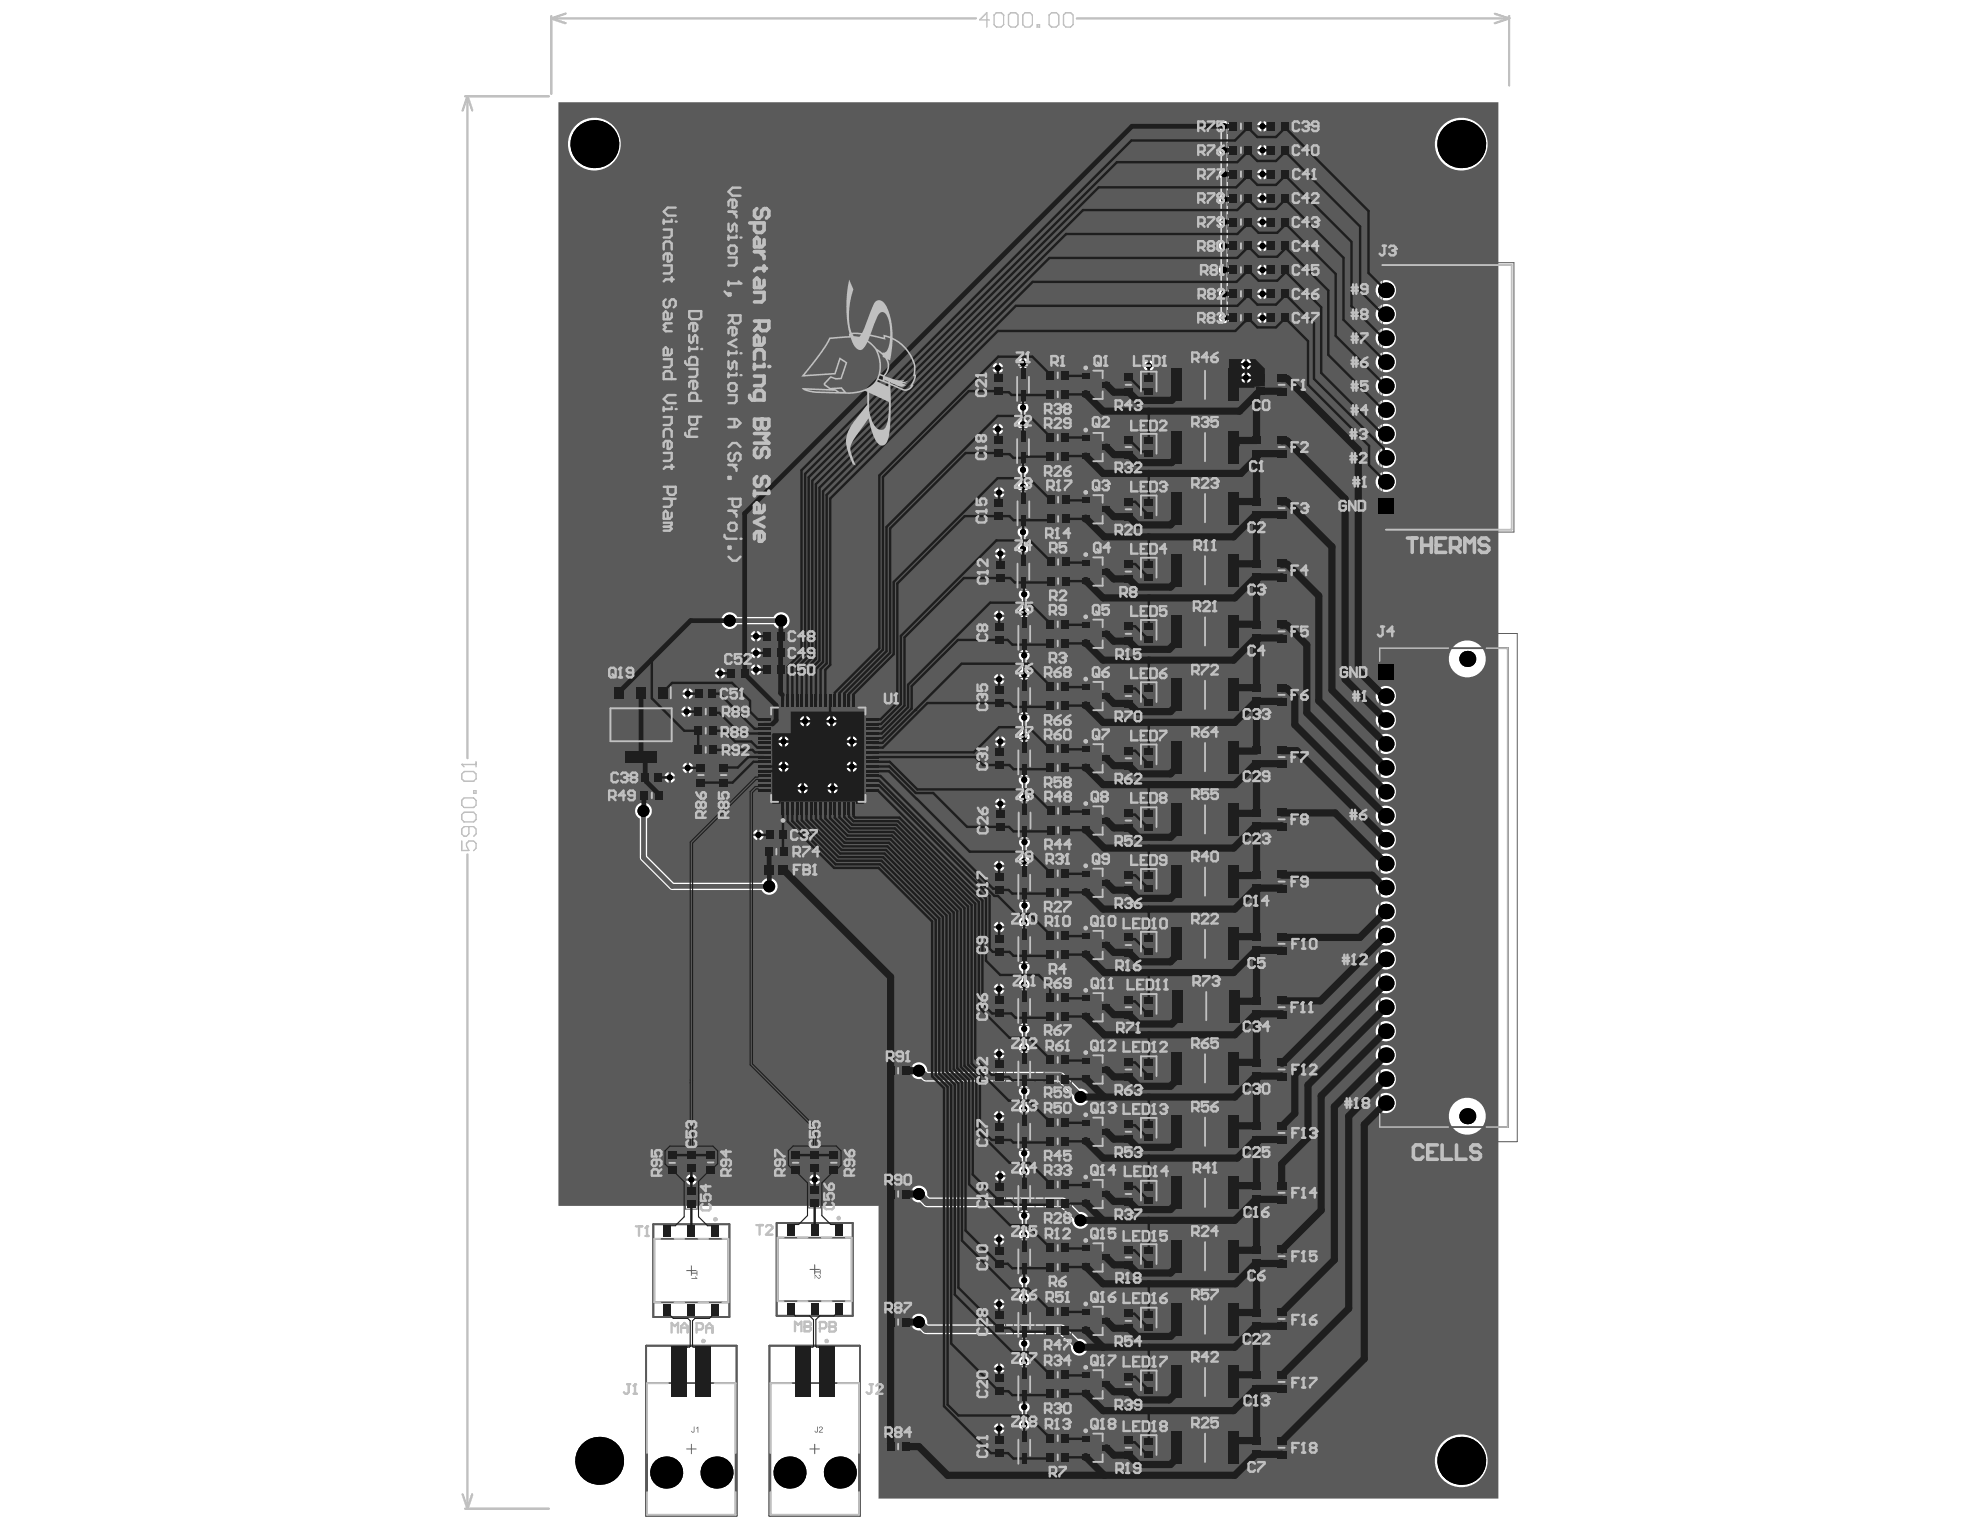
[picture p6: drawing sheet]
<svg xmlns="http://www.w3.org/2000/svg" width="279mm" height="216mm" viewBox="0 0 279 216" stroke-linecap="round" stroke-linejoin="round" font-family="sans-serif">
<g fill="none" stroke="#5a5a5a" stroke-width=".14">
<path d="M173.2 16.8h3.8v2h-3.8zM174 17.3h2.2v1.1h-2.2zM178.7 17h3.3v1.6h-3.3zM179.3 17.3h2.1v1.1h-2.1zM173.2 37.1h3.8v2h-3.8zM173.2 20.2h3.8v2h-3.8zM173.2 23.6h3.8v2h-3.8zM173.2 27h3.8v2h-3.8zM173.2 30.3h3.8v2h-3.8zM173.2 33.7h3.8v2h-3.8zM174 20.7h2.2v1h-2.2zM174 24h2.2v1.1h-2.2z"/>
<path d="M174 27.4h2.2v1.1h-2.2zM174 30.8h2.2v1.1h-2.2zM174 34.2h2.2v1h-2.2zM174 37.6h2.2v1h-2.2zM178.7 20.4h3.3v1.6h-3.3zM178.7 23.8h3.3v1.6h-3.3zM178.7 27.1h3.3v1.7h-3.3zM178.7 30.5h3.3v1.7h-3.3zM178.7 33.9h3.3v1.6h-3.3zM178.7 37.3h3.3v1.6h-3.3zM179.3 20.7h2.1v1h-2.1zM179.3 24h2.1v1.1h-2.1z"/>
<path d="M179.3 27.4h2.1v1.1h-2.1zM179.3 30.8h2.1v1.1h-2.1zM179.3 34.2h2.1v1h-2.1zM179.3 37.6h2.1v1h-2.1zM194.7 37.1h18.9v38h-18.9zM195.1 37.4h18.2v37.3h-18.2zM140.1 52.6h1.6v3.3h-1.6zM140.4 53.2h1v2.1h-1zM142.8 51.7h3.1v5.2h-3.1zM143.5 53.2h1.7v2.2h-1.7zM143.5 54.7l.8 .7M147.3 52h3.9v1.9h-3.9z"/>
<path d="M147.3 54.7h3.9v2h-3.9zM148.2 52.4h2.1v1.1h-2.1zM148.2 55.1h2.1v1.1h-2.1zM152.6 52.2h4.2v4.2h-4.2zM153.7 52.3h1.9v4h-1.9zM154 54.3h1.3M154.7 53.6v1.4M158.2 52.4h2v3.8h-2zM158.7 53.2h1.1v2.2h-1.1zM160.9 52.3h2.4v4h-2.4zM161.6 53.4h1v1.8h-1zM162.3 53.4l.3 .4"/>
<path d="M164.9 51.7h10.3v5.2h-10.3zM165.8 52.2h8.5v4.2h-8.5zM173.2 40.5h3.8v2h-3.8zM173.2 43.8h3.8v2h-3.8zM174 44.3h2.2v1.1h-2.2zM174 40.9h2.2v1.1h-2.2zM177 52.7h1.6v3.2h-1.6zM177.3 53.2h1v2.2h-1zM178.7 44h3.3v1.7h-3.3zM178.7 40.6h3.3v1.7h-3.3zM179.3 44.3h2.1v1.1h-2.1zM179.3 40.9h2.1v1.1h-2.1z"/>
<path d="M179.9 52.4h1.9v3.8h-1.9zM180.3 53.3h1.1v2h-1.1zM140.1 61.4h1.6v3.2h-1.6zM140.1 70.3h1.7v3.2h-1.7zM140.3 79h1.6v3.3h-1.6zM140.4 61.9h1v2.2h-1zM140.4 70.8h1.1v2.2h-1.1zM140.6 79.6h1.1v2.1h-1.1zM142.8 60.5h3.1v5.2h-3.1zM142.9 69.2h3v5.3h-3zM142.9 78h3v5.3h-3zM143.5 62h1.7v2.2h-1.7z"/>
<path d="M143.5 63.5l.8 .7M143.6 70.7h1.6v2.3h-1.6zM143.6 79.5h1.6v2.3h-1.6zM143.6 72.3l.7 .7M147.3 60.7h3.9v2h-3.9zM147.3 63.4h3.9v2h-3.9zM147.4 69.5h3.8v2h-3.8zM147.4 72.2h3.8v2h-3.8zM147.4 78.3h3.8v2h-3.8zM148.2 61.2h2.1v1.1h-2.1zM148.2 63.9h2.1v1.1h-2.1zM148.2 72.7h2.2v1.1h-2.2z"/>
<path d="M148.2 70h2.2v1.1h-2.2zM148.2 78.8h2.2v1h-2.2zM152.6 61h4.2v4.2h-4.2zM152.6 69.7h4.2v4.3h-4.2zM152.6 78.5h4.2v4.3h-4.2zM153.7 61.1h1.9v4h-1.9zM153.7 69.9h1.9v4h-1.9zM153.7 78.7h1.9v3.9h-1.9zM154 71.9h1.3M154 63.1h1.3M154.7 62.4v1.4M154.7 71.2v1.3"/>
<path d="M154.7 80v1.3M158.2 61.2h2v3.8h-2zM158.2 69.9h2v3.9h-2zM158.2 78.7h2v3.9h-2zM158.7 62h1.1v2.2h-1.1zM158.7 70.8h1.1v2.1h-1.1zM158.7 79.6h1.1v2.1h-1.1zM160.9 61.1h2.4v4h-2.4zM160.9 69.8h2.4v4h-2.4zM160.9 78.6h2.4v4h-2.4zM161.6 62.2h1v1.8h-1zM161.6 70.9h1v1.7h-1z"/>
<path d="M161.6 79.7h1v1.7h-1zM162.3 79.7l.3 .4M162.3 70.9l.3 .4M162.3 62.2l.3 .4M164.9 60.5h10.3v5.2h-10.3zM164.9 69.1h10.3v5.2h-10.3zM164.9 77.9h10.3v5.2h-10.3zM165.8 61h8.5v4.2h-8.5zM165.8 69.6h8.5v4.2h-8.5zM165.8 78.4h8.5v4.2h-8.5zM176.5 70.1h1.6v3.2h-1.6zM176.5 61.5h1.6v3.2h-1.6z"/>
<path d="M176.5 78.9h1.6v3.2h-1.6zM176.8 62h1v2.2h-1zM176.8 70.6h1v2.2h-1zM176.8 79.4h1v2.1h-1zM179.9 61.2h1.9v3.8h-1.9zM179.9 69.8h1.9v3.8h-1.9zM179.9 78.6h1.9v3.8h-1.9zM180.3 62.1h1.1v2h-1.1zM180.3 70.7h1.1v2h-1.1zM180.3 79.5h1.1v2h-1.1zM85.7 96.6h9.6v11.3h-9.6zM86.1 99.9h8.7v4.7h-8.7z"/>
<path d="M91.7 99.9l3.1 3.1M97.7 99.4h3.8v2h-3.8zM98 97.1h3.2v1.6h-3.2zM98.5 97.4h2.2v1h-2.2zM98.5 99.9h2.2v1h-2.2zM102.5 94.2h3.3v1.6h-3.3zM103.1 94.5h2.1v1h-2.1zM107.6 88.9h3.2v1.7h-3.2zM107.6 91.3h3.2v1.7h-3.2zM107.6 93.7h3.2v1.6h-3.2zM108.2 89.2h2.1v1.1h-2.1zM108.2 91.6h2.1v1.1h-2.1z"/>
<path d="M108.2 94h2.1v1h-2.1zM140.2 87.7h1.7v3.3h-1.7zM140.2 96.6h1.7v3.3h-1.7zM140.5 88.3h1.1v2.1h-1.1zM140.5 97.2h1.1v2.1h-1.1zM143 86.8h3.1v5.3h-3.1zM143 95.6h3.1v5.2h-3.1zM143.6 81.1l.7 .7M143.7 88.3h1.7v2.3h-1.7zM143.7 97.1h1.7v2.3h-1.7zM143.7 89.8l.7 .8M143.7 98.6l.7 .8"/>
<path d="M147.3 87.1h3.9v2h-3.9zM147.3 89.8h3.9v2h-3.9zM147.3 95.9h3.9v2h-3.9zM147.3 98.6h3.9v2h-3.9zM147.4 81h3.8v2h-3.8zM148.2 90.3h2.1v1h-2.1zM148.2 99h2.1v1.1h-2.1zM148.2 87.6h2.1v1h-2.1zM148.2 96.3h2.1v1.1h-2.1zM148.2 81.5h2.2v1h-2.2zM152.6 87.3h4.2v4.3h-4.2zM152.6 96.1h4.2v4.2h-4.2z"/>
<path d="M153.7 87.4h1.9v4h-1.9zM153.7 96.2h1.9v4h-1.9zM154 98.2h1.3M154 89.4h1.3M154 80.7h1.3M154.7 88.8v1.3M154.7 97.6v1.3M158.2 87.5h2v3.9h-2zM158.2 96.3h2v3.8h-2zM158.7 88.4h1.1v2.1h-1.1zM158.7 97.2h1.1v2.1h-1.1zM160.9 87.4h2.4v3.9h-2.4z"/>
<path d="M160.9 96.1h2.4v4h-2.4zM161.6 88.5h1v1.7h-1zM161.6 97.3h1v1.7h-1zM162.3 88.5l.3 .3M162.3 97.3l.3 .3M164.9 95.5h10.3v5.1h-10.3zM164.9 86.5h10.3v5.2h-10.3zM165.8 95.9h8.5v4.3h-8.5zM165.8 87h8.5v4.2h-8.5zM176.5 87.5h1.6v3.2h-1.6zM176.5 96.4h1.6v3.3h-1.6zM176.8 88h1v2.2h-1z"/>
<path d="M176.8 97h1v2.1h-1zM179.9 87.2h1.9v3.8h-1.9zM179.9 96.2h1.9v3.7h-1.9zM180.3 88.1h1.1v2h-1.1zM180.3 97h1.1v2.1h-1.1zM193.1 89.4h21v71.7h-21zM90.1 111.2h3.8v2h-3.8zM90.4 108.9h3.2v1.6h-3.2zM90.9 111.7h2.1v1.1h-2.1zM90.9 109.2h2.1v1h-2.1zM97.7 102.1h3.8v2h-3.8zM97.7 104.8h3.8v2h-3.8z"/>
<path d="M97.9 107.4h2v3.9h-2zM98.4 108.3h1v2.1h-1zM98.5 102.6h2.2v1.1h-2.2zM98.5 105.3h2.2v1.1h-2.2zM101.1 107.4h2v3.9h-2zM101.6 108.3h1.1v2.1h-1.1zM107.6 119.2h3.9v2h-3.9zM107.9 117h3.3v1.6h-3.3zM108.5 117.3h2.1v1h-2.1zM108.5 119.6h2.1v1.1h-2.1zM114.8 106.5h1.3M115.5 105.8v1.4"/>
<path d="M140.2 105.4h1.7v3.3h-1.7zM140.3 114.1h1.6v3.3h-1.6zM140.5 106h1.1v2.1h-1.1zM140.6 114.7h1.1v2.1h-1.1zM143 104.4h3.1v5.2h-3.1zM143 113.2h3.1v5.2h-3.1zM143.7 105.9h1.7v2.2h-1.7zM143.7 107.4l.7 .7M143.7 114.7h1.7v2.2h-1.7zM143.7 116.2l.8 .7M147.3 104.7h3.9v2h-3.9zM147.3 107.4h3.9v2h-3.9z"/>
<path d="M147.4 116.1h3.8v2h-3.8zM147.4 113.4h3.8v2h-3.8zM148.2 107.8h2.1v1.1h-2.1zM148.2 105.1h2.1v1.1h-2.1zM148.2 116.6h2.2v1.1h-2.2zM148.2 113.9h2.2v1.1h-2.2zM152.6 104.9h4.2v4.2h-4.2zM152.6 113.7h4.2v4.2h-4.2zM153.7 113.8h1.9v4h-1.9zM153.7 105h1.9v4h-1.9zM154 115.8h1.3M154 107h1.3"/>
<path d="M154.7 106.3v1.4M154.7 115.1v1.4M158.2 105.1h2v3.8h-2zM158.2 113.9h2v3.8h-2zM158.7 105.9h1.1v2.2h-1.1zM158.7 114.7h1.1v2.2h-1.1zM160.9 104.9h2.4v4h-2.4zM160.9 113.8h2.4v4h-2.4zM161.6 114.9h1v1.8h-1zM161.6 106.1h1v1.7h-1zM162.3 114.9l.3 .4M162.3 106.1l.3 .3"/>
<path d="M164.9 104.2h10.3v5.2h-10.3zM164.9 113h10.3v5.2h-10.3zM165.8 104.7h8.5v4.3h-8.5zM165.8 113.5h8.5v4.2h-8.5zM176.5 105.2h1.6v3.3h-1.6zM176.5 114h1.6v3.2h-1.6zM176.8 105.8h1v2.1h-1zM176.8 114.6h1v2.1h-1zM179.9 104.9h1.9v3.8h-1.9zM179.9 113.7h1.9v3.8h-1.9zM180.3 105.8h1.1v2.1h-1.1zM180.3 114.6h1.1v2h-1.1z"/>
<path d="M107.6 121.7h3.9v2h-3.9zM140.2 123h1.7v3.3h-1.7zM140.2 131.8h1.7v3.2h-1.7zM140.5 123.6h1.1v2.1h-1.1zM140.5 132.3h1.1v2.2h-1.1zM143 139.5h3.1v5.2h-3.1zM143 121.9h3.1v5.3h-3.1zM143 130.7h3.1v5.3h-3.1zM143.7 123.4h1.7v2.3h-1.7zM143.7 132.2h1.7v2.3h-1.7zM143.7 125l.7 .7M143.7 133.8l.7 .7"/>
<path d="M147.3 139.7h3.9v2h-3.9zM147.3 122.2h3.9v2h-3.9zM147.3 124.9h3.9v2h-3.9zM147.3 131h3.9v2h-3.9zM147.3 133.7h3.9v2h-3.9zM148.2 125.4h2.1v1.1h-2.1zM148.2 122.7h2.1v1.1h-2.1zM148.2 131.5h2.1v1h-2.1zM148.2 134.2h2.1v1h-2.1zM152.6 122.4h4.2v4.3h-4.2zM152.6 131.2h4.2v4.3h-4.2zM153.7 131.4h1.9v3.9h-1.9z"/>
<path d="M153.7 122.6h1.9v4h-1.9zM154 133.4h1.3M154 124.6h1.3M154.7 123.9v1.3M154.7 132.7v1.3M158.2 122.6h2v3.9h-2zM158.2 131.4h2v3.9h-2zM158.7 123.5h1.1v2.1h-1.1zM158.7 132.3h1.1v2.1h-1.1zM160.9 122.5h2.4v4h-2.4zM160.9 131.4h2.4v3.9h-2.4zM161.6 132.5h1v1.7h-1z"/>
<path d="M161.6 123.6h1v1.8h-1zM162.3 132.5l.3 .3M162.3 123.6l.3 .4M164.9 121.8h10.3v5.2h-10.3zM164.9 130.6h10.3v5.2h-10.3zM165.1 139.4h10.2v5.2h-10.2zM165.8 122.3h8.5v4.2h-8.5zM165.8 131.1h8.5v4.2h-8.5zM166 139.8h8.4v4.3h-8.4zM176.5 122.8h1.6v3.2h-1.6zM176.5 131.6h1.6v3.2h-1.6zM176.8 132.1h1v2.1h-1z"/>
<path d="M176.8 123.3h1v2.2h-1zM179.9 122.5h1.9v3.8h-1.9zM179.9 131.3h1.9v3.8h-1.9zM180.3 123.4h1.1v2h-1.1zM180.3 132.2h1.1v2h-1.1zM124.8 150.1h3.9v2h-3.9zM125.7 150.6h2.1v1h-2.1zM140.2 140.4h1.7v3.3h-1.7zM140.2 149.4h1.7v3.3h-1.7zM140.2 158.3h1.7v3.3h-1.7zM140.5 141h1.1v2.1h-1.1zM140.5 150h1.1v2.1h-1.1z"/>
<path d="M140.5 158.9h1.1v2.1h-1.1zM143 157.1h3.1v5.2h-3.1zM143 148.3h3.1v5.2h-3.1zM143.7 141h1.7v2.2h-1.7zM143.7 142.5l.7 .7M143.7 149.8h1.7v2.3h-1.7zM143.7 158.6h1.7v2.2h-1.7zM143.7 151.3l.7 .8M147.3 142.4h3.9v2h-3.9zM147.3 148.6h3.9v2h-3.9zM147.3 151.3h3.9v2h-3.9zM147.3 157.4h3.9v2h-3.9z"/>
<path d="M148.2 140.2h2.1v1.1h-2.1zM148.2 142.9h2.1v1.1h-2.1zM148.2 149h2.1v1.1h-2.1zM148.2 151.7h2.1v1.1h-2.1zM148.2 157.8h2.1v1.1h-2.1zM152.6 140h4.2v4.3h-4.2zM152.6 148.8h4.2v4.2h-4.2zM152.6 157.6h4.2v4.2h-4.2zM153.7 148.9h1.9v4h-1.9zM153.7 140.1h1.9v4h-1.9zM153.7 157.7h1.9v4h-1.9zM154 159.7h1.3"/>
<path d="M154 150.9h1.3M154 142.1h1.3M154.7 141.5v1.3M154.7 150.3v1.3M154.7 159v1.4M158.2 140.2h2v3.9h-2zM158.2 149h2v3.8h-2zM158.2 157.8h2v3.8h-2zM158.7 141.1h1.1v2.1h-1.1zM158.7 149.9h1.1v2.1h-1.1zM158.7 158.6h1.1v2.2h-1.1zM160.9 140.1h2.4v4h-2.4z"/>
<path d="M160.9 148.9h2.4v4h-2.4zM160.9 157.6h2.4v4h-2.4zM161.6 141.3h1v1.7h-1zM161.6 150.1h1v1.7h-1zM161.6 158.8h1v1.7h-1zM162.3 158.8l.3 .3M162.3 150.1l.3 .3M162.3 141.3l.3 .3M164.9 157.1h10.3v5.2h-10.3zM164.9 148.2h10.3v5.1h-10.3zM165.8 157.6h8.5v4.2h-8.5zM165.8 148.6h8.5v4.3h-8.5z"/>
<path d="M176.5 140.5h1.6v3.3h-1.6zM176.5 149.3h1.6v3.2h-1.6zM176.5 158.2h1.6v3.3h-1.6zM176.8 141.1h1v2.1h-1zM176.8 149.9h1v2.1h-1zM176.8 158.8h1v2.1h-1zM179.9 140.2h1.9v3.8h-1.9zM179.9 149h1.9v3.8h-1.9zM179.9 158h1.9v3.8h-1.9zM180.3 141.1h1.1v2.1h-1.1zM180.3 149.9h1.1v2.1h-1.1zM180.3 158.8h1.1v2.1h-1.1z"/>
<path d="M93.9 162.2h2v3.8h-2zM94.3 163h1.1v2.2h-1.1zM96.7 162.3h1.7v3.3h-1.7zM96.7 167.4h1.7v3.2h-1.7zM96.9 179.3h1.3M97 162.9h1.1v2.1h-1.1zM97 167.9h1.1v2.2h-1.1zM97.6 178.6v1.4M99.3 162.1h2v3.9h-2zM99.7 163h1.1v2.1h-1.1zM111.3 162.2h2v3.8h-2zM111.7 163h1.1v2.1h-1.1z"/>
<path d="M114.1 162.3h1.7v3.3h-1.7zM114.1 167.2h1.7v3.3h-1.7zM114.3 179.1h1.3M114.4 162.9h1.1v2.1h-1.1zM114.4 167.8h1.1v2.1h-1.1zM115 178.5v1.3M116.7 162.2h2v3.8h-2zM117.1 163h1.1v2.1h-1.1zM124.8 167.5h3.9v2h-3.9zM125.7 168h2.1v1h-2.1zM140.2 166.9h1.7v3.2h-1.7zM140.2 175.8h1.7v3.2h-1.7z"/>
<path d="M140.5 167.4h1.1v2.2h-1.1zM140.5 176.3h1.1v2.2h-1.1zM143 165.9h3.1v5.2h-3.1zM143 174.8h3.1v5.3h-3.1zM143.7 167.3h1.7v2.3h-1.7zM143.7 176.3h1.7v2.3h-1.7zM143.7 177.8l.7 .8M143.7 168.9l.7 .7M143.7 160.1l.7 .7M147.3 160.1h3.9v2h-3.9zM147.3 166.1h3.9v2h-3.9zM147.3 168.8h3.9v2h-3.9z"/>
<path d="M147.3 175.1h3.9v2h-3.9zM147.3 177.8h3.9v2h-3.9zM148.2 160.5h2.1v1.1h-2.1zM148.2 166.6h2.1v1.1h-2.1zM148.2 169.3h2.1v1.1h-2.1zM148.2 175.6h2.1v1h-2.1zM148.2 178.3h2.1v1h-2.1zM152.6 166.4h4.2v4.2h-4.2zM152.6 175.3h4.2v4.3h-4.2zM153.7 175.4h1.9v4h-1.9zM153.7 166.5h1.9v4h-1.9zM154 177.4h1.3"/>
<path d="M154 168.5h1.3M154.7 167.8v1.4M154.7 176.8v1.3M158.2 166.6h2v3.8h-2zM158.2 175.5h2v3.9h-2zM158.7 167.4h1.1v2.2h-1.1zM158.7 176.4h1.1v2.1h-1.1zM160.9 166.5h2.4v4h-2.4zM160.9 175.4h2.4v4h-2.4zM161.6 176.6h1v1.7h-1zM161.6 167.6h1v1.8h-1zM162.3 176.6l.3 .3"/>
<path d="M162.3 167.6l.3 .4M164.9 165.7h10.3v5.2h-10.3zM164.9 174.7h10.3v5.2h-10.3zM165.8 166.2h8.5v4.2h-8.5zM165.8 175.1h8.5v4.3h-8.5zM176.5 166.7h1.6v3.2h-1.6zM176.5 175.7h1.6v3.3h-1.6zM176.8 167.3h1v2.1h-1zM176.8 176.3h1v2.1h-1zM179.9 166.4h1.9v3.8h-1.9zM179.9 175.4h1.9v3.8h-1.9zM180.3 167.3h1.1v2h-1.1z"/>
<path d="M180.3 176.2h1.1v2.1h-1.1zM124.8 185.6h3.9v2h-3.9zM125.7 186h2.1v1.1h-2.1zM140.2 184.8h1.7v3.3h-1.7zM140.2 193.8h1.7v3.2h-1.7zM140.5 185.4h1.1v2.1h-1.1zM140.5 194.3h1.1v2.1h-1.1zM143 183.8h3.1v5.2h-3.1zM143 192.7h3.1v5.3h-3.1zM143.7 185.3h1.7v2.2h-1.7zM143.7 194.2h1.7v2.3h-1.7zM143.7 195.7l.7 .8"/>
<path d="M143.7 186.8l.7 .7M147.3 184h3.9v2h-3.9zM147.3 186.7h3.9v2h-3.9zM147.3 193h3.9v2h-3.9zM147.3 195.7h3.9v2h-3.9zM148.2 184.5h2.1v1.1h-2.1zM148.2 196.2h2.1v1h-2.1zM148.2 187.2h2.1v1.1h-2.1zM148.2 193.5h2.1v1h-2.1zM152.6 184.3h4.2v4.2h-4.2zM152.6 193.2h4.2v4.3h-4.2zM153.7 184.4h1.9v4h-1.9z"/>
<path d="M153.7 193.3h1.9v4h-1.9zM154 195.3h1.3M154 186.4h1.3M154.7 185.7v1.4M154.7 194.7v1.3M158.2 184.5h2v3.8h-2zM158.2 193.4h2v3.9h-2zM158.7 185.3h1.1v2.2h-1.1zM158.7 194.3h1.1v2.1h-1.1zM160.9 184.4h2.4v4h-2.4zM160.9 193.3h2.4v4h-2.4zM161.6 185.5h1v1.8h-1z"/>
<path d="M161.6 194.4h1v1.7h-1zM162.3 194.4l.3 .3M162.3 185.5l.3 .4M164.9 192.4h10.3v5.2h-10.3zM164.9 183.6h10.3v5.2h-10.3zM165.8 192.9h8.5v4.2h-8.5zM165.8 184.1h8.5v4.3h-8.5zM176.5 184.6h1.6v3.3h-1.6zM176.5 193.4h1.6v3.2h-1.6zM176.8 185.2h1v2.1h-1zM176.8 193.9h1v2.2h-1zM179.9 184.2h1.9v3.8h-1.9z"/>
<path d="M179.9 193.1h1.9v3.8h-1.9zM180.3 185.1h1.1v2h-1.1zM180.3 194h1.1v2h-1.1zM96.9 204.5h1.3M97.6 203.8v1.3M114.3 204.5h1.3M115 203.8v1.3M124.8 203.1h3.9v2h-3.9zM125.7 203.6h2.1v1.1h-2.1zM140.2 202.5h1.7v3.2h-1.7zM140.5 203.1h1.1v2.1h-1.1zM143 201.7h3.1v5.2h-3.1z"/>
<path d="M143.7 203.2h1.7v2.2h-1.7zM143.7 204.7l.7 .7M147.3 201.9h3.9v2h-3.9zM147.3 204.7h3.9v1.9h-3.9zM148.2 202.4h2.1v1.1h-2.1zM148.2 205.1h2.1v1.1h-2.1zM152.6 202.2h4.2v4.2h-4.2zM153.7 202.3h1.9v4h-1.9zM154 204.3h1.3M154.7 203.6v1.4M158.2 202.4h2v3.8h-2zM158.7 203.2h1.1v2.2h-1.1z"/>
<path d="M160.9 202.4h2.4v4h-2.4zM161.6 203.5h1v1.7h-1zM162.3 203.5l.3 .4M164.9 201.7h10.3v5.2h-10.3zM165.8 202.2h8.5v4.2h-8.5zM176.5 202.7h1.6v3.2h-1.6zM176.8 203.2h1v2.2h-1zM179.9 202.4h1.9v3.8h-1.9zM180.3 203.3h1.1v2h-1.1z"/>
</g>
<path d="M106.8 97.9h17.3v17.2h-17.3zM108.8 99.8h13.3v13.3h-13.3zM194.7 91.5h18.1v67.5h-18.1zM92.2 172.7h10.7v13.1h-10.7zM92.3 174.8h10.5v9h-10.5zM109.6 172.6h10.7v13.1h-10.7zM109.7 174.7h10.5v8.9h-10.5zM91.2 189.9h12.7v24h-12.7zM91.3 195.2h12.5v18.6h-12.5zM108.6 189.9h12.7v24h-12.7zM108.7 195.2h12.5v18.6h-12.5z" fill="none" stroke="#5a5a5a" stroke-width=".27"/>
<path d="M108.4 122.1h2.3v1.3h-2.3z" fill="none" stroke="#5a5a5a" stroke-width=".17"/>
<g fill="#5a5a5a">
<path d="M97.9 201.3h.1v.6a.22 .22 0 0 1-.2 .3 .22 .22 0 0 1-.2-.3h.1a.13 .13 0 0 0 .1 .2 .13 .13 0 0 0 .1-.2z"/>
<path d="M98.2 201.5l.3-.2v.9h-.1v-.7l-.2 .1z"/>
<path d="M115.3 201.3h.1v.6a.22 .22 0 0 1-.2 .3 .22 .22 0 0 1-.2-.3h.1a.13 .13 0 0 0 .1 .2 .13 .13 0 0 0 .1-.2z"/>
<path d="M115.6 201.4v-.1a.3 .3 0 0 1 .5 .2 .3 .3 0 0 1-.2 .4l-.2 .2h.4v.1h-.6l.3-.4a.21 .21 0 0 0 .2-.2 .21 .21 0 0 0-.3-.2l-.1 .1z"/>
<path d="M114.8 105.8h.5a.34 .34 0 0 1 .4 .4 .34 .34 0 0 1-.4 .3h-.5v-.1h.5a.24 .24 0 0 0 .3-.2 .24 .24 0 0 0-.3-.3h-.5z"/>
<path d="M114.8 105.3h.9v.1h-.7l.1 .2h-.1z"/>
<path d="M115 179.4h.7v-.3h.1v.7h-.1v-.2h-.7z"/>
<path d="M115 179.9l.3 .3a.21 .21 0 0 0 .2 .1 .21 .21 0 0 0 .2-.2l-.2-.2a.28 .28 0 0 1 .3 .3 .28 .28 0 0 1-.3 .2 .28 .28 0 0 1-.3-.2l-.2-.2v.4z"/>
<path d="M97.6 179.6h.7v-.3h.1v.7h-.1v-.3h-.7z"/>
<path d="M97.6 180.4h.6l-.1-.3h.1l.2 .4h-.8z"/>
<path d="M78.8 14.4h132.6v197.1h-87.4v-41.3h-45.2zM178.3 17.1v.5h.6l-.1-.2zM177.5 17.4l-.1 .2h.6v-.5zM178.3 18v.6l.5-.4 .1-.2zM177.4 18l.1 .2 .5 .4v-.6zM178.3 20.4v.6h.6l-.1-.2zM177.5 20.8l-.1 .2h.6v-.6zM178.3 21.4v.5l.5-.3 .1-.2zM177.4 21.4l.1 .2 .5 .3v-.5zM202.5 20.3a3.7 3.7 0 0 0 7.4 0 3.7 3.7 0 0 0-7.4 0zM80.1 20.3a3.8 3.8 0 0 0 7.5 0 3.8 3.8 0 0 0-7.5 0zM178.3 23.8v.6h.6l-.1-.3zM177.5 24.1l-.1 .3h.6v-.6zM178.3 24.7v.6l.5-.3 .1-.3zM177.4 24.7l.1 .3 .5 .3v-.6zM178.3 27.2v.6h.6l-.1-.3zM177.5 27.5l-.1 .3h.6v-.6zM178.3 28.1v.6l.5-.3 .1-.3zM177.4 28.1l.1 .3 .5 .3v-.6zM178.3 30.6v.6h.6l-.1-.3zM177.5 30.9l-.1 .3h.6v-.6zM178.3 31.5v.6l.5-.3 .1-.3zM177.4 31.5l.1 .3 .5 .3v-.6zM178.3 34v.5h.6l-.1-.2zM177.5 34.3l-.1 .2h.6v-.5zM178.3 34.9v.6l.5-.4 .1-.2zM177.4 34.9l.1 .2 .5 .4v-.6zM178.3 37.3v.6h.6l-.1-.2zM177.5 37.7l-.1 .2h.6v-.6zM178.3 38.3v.5l.5-.3 .1-.2zM177.4 38.3l.1 .2 .5 .3v-.5zM178.3 40.7v.6h.6l-.1-.3zM177.5 41l-.1 .3h.6v-.6zM178.3 41.6v.6l.5-.3 .1-.3zM177.4 41.6l.1 .3 .5 .3v-.6zM194.1 41a1.45 1.45 0 0 0 2.9 0 1.45 1.45 0 0 0-2.9 0zM178.3 44.1v.6h.6l-.1-.3zM177.5 44.4l-.1 .3h.6v-.6zM178.3 45v.6l.5-.3 .1-.3zM177.4 45l.1 .3 .5 .3v-.6zM172.1 17.4a.74 .74 0 0 0 .1 1v2.2a.73 .73 0 0 0 0 1.2v2.2a.73 .73 0 0 0 0 1.1v2.5a.73 .73 0 0 0 0 1.1v2.1a.73 .73 0 0 0 0 1.1v2.3a.73 .73 0 0 0 0 1.1v2.2a.73 .73 0 0 0 0 1.1v2.3a.73 .73 0 0 0 0 1.1v2.3a.77 .77 0 0 0 0 1.1 .77 .77 0 0 0 1.1 0 .77 .77 0 0 0 0-1.1v-2.3a.73 .73 0 0 0 0-1.1v-2.3a.73 .73 0 0 0 0-1.1v-2.2a.73 .73 0 0 0 0-1.1v-2.3a.73 .73 0 0 0 0-1.1v-2.1a.73 .73 0 0 0 0-1.1v-2.5a.73 .73 0 0 0 0-1.1v-2.2a.73 .73 0 0 0 0-1.2v-2.2a.77 .77 0 0 0-.1-1.2 .77 .77 0 0 0-1.1 .2zM194.1 44.3a1.45 1.45 0 0 0 2.9 0 1.45 1.45 0 0 0-2.9 0zM194.1 47.7a1.45 1.45 0 0 0 2.9 0 1.45 1.45 0 0 0-2.9 0zM144.5 50.5v.6h.6l-.1-.3zM143.7 50.8l-.1 .3h.6v-.6zM176 50.6v.6h.6l-.4-.4zM175.2 51l-.1 .2h.5v-.6zM162.3 50.8v.6h.6l-.2-.2zM161.5 51.2l-.2 .2h.6v-.6zM141 51.2v.6h.6l-.1-.3zM140.2 51.5l-.1 .3h.5v-.6zM144.5 51.4v.6l.5-.3 .1-.3zM143.6 51.4l.1 .3 .5 .3v-.6zM176 51.6v.6l.2-.2 .4-.4zM175.1 51.6l.3 .4 .2 .2v-.6zM162.3 51.8v.6l.4-.4 .2-.2zM161.3 51.8l.2 .2 .4 .4v-.6zM194.1 51.1a1.45 1.45 0 0 0 2.9 0 1.45 1.45 0 0 0-2.9 0zM141 52.1v.6l.5-.3 .1-.3zM140.1 52.1l.1 .3 .4 .3v-.6zM176 52.5v.6h.6l-.3-.5zM175.2 52.9l-.1 .2h.6v-.6zM176 53.5v.5l.3-.1 .3-.4zM175.1 53.5l.3 .4 .3 .1v-.5zM194.1 54.5a1.45 1.45 0 0 0 2.9 0 1.45 1.45 0 0 0-2.9 0zM194.1 57.9a1.45 1.45 0 0 0 2.9 0 1.45 1.45 0 0 0-2.9 0zM141 59.8v.6h.6l-.1-.3zM140.2 60.1l-.1 .3h.5v-.6zM143.7 57.1a.76 .76 0 0 0 .3 1.1v1a.77 .77 0 0 0-.2 1.2 .77 .77 0 0 0 1.2 0 .77 .77 0 0 0-.3-1.2v-1a.77 .77 0 0 0 .2-1.2 .77 .77 0 0 0-1.2 .1zM141 60.7v.6l.5-.3 .1-.3zM140.1 60.7l.1 .3 .4 .3v-.6zM194.1 61.2a1.45 1.45 0 0 0 2.9 0 1.45 1.45 0 0 0-2.9 0zM194.1 64.6a1.45 1.45 0 0 0 2.9 0 1.45 1.45 0 0 0-2.9 0zM141.2 68.8v.5h.5l-.1-.2zM140.3 69.1l-.1 .2h.6v-.5zM194.1 68a1.45 1.45 0 0 0 2.9 0 1.45 1.45 0 0 0-2.9 0zM143.7 65.9a.76 .76 0 0 0 .3 1.1v1a.77 .77 0 0 0-.2 1.1 .77 .77 0 0 0 1.2 0 .77 .77 0 0 0-.3-1.1v-1a.77 .77 0 0 0 .2-1.2 .77 .77 0 0 0-1.2 .1zM141.2 69.7v.6l.4-.4 .1-.2zM140.2 69.7l.1 .2 .5 .4v-.6zM141.3 77.4v.6h.6l-.1-.3zM140.5 77.7l-.1 .3h.6v-.6zM143.7 74.6a.76 .76 0 0 0 .3 1.2v1a.77 .77 0 0 0-.2 1.1 .77 .77 0 0 0 1.2 0 .77 .77 0 0 0-.3-1.1v-1a.77 .77 0 0 0 .2-1.2 .77 .77 0 0 0-1.2 0zM141.3 78.3v.6l.5-.3 .1-.3zM140.4 78.3l.1 .3 .5 .3v-.6zM141.2 86.2v.5h.5l-.1-.2zM140.3 86.5l-.1 .2h.6v-.5zM102 86.9a1.19 1.19 0 0 0 .3 1.7 1.19 1.19 0 0 0 1.7-.5h5.2a1.19 1.19 0 0 0 1.8 .4 1.19 1.19 0 0 0 0-1.9 1.19 1.19 0 0 0-1.8 .5h-5.2a1.19 1.19 0 0 0-2-.2zM143.9 83.4a.76 .76 0 0 0 .3 1.1v1.2a.77 .77 0 0 0-.3 1.2 .77 .77 0 0 0 1.2 0 .77 .77 0 0 0-.2-1.2v-1.2a.77 .77 0 0 0 .2-1.2 .77 .77 0 0 0-1.2 .1zM141.2 87.1v.6l.4-.4 .1-.2zM140.2 87.1l.1 .2 .5 .4v-.6zM106.9 89v.6h.5l-.1-.3zM106 89.3l-.1 .3h.6v-.6zM106.9 89.9v.6l.4-.3 .1-.3zM105.9 89.9l.1 .3 .5 .3v-.6zM106.9 91.4v.6h.5l-.1-.3zM106 91.7l-.1 .3h.6v-.6zM106.9 92.3v.6l.4-.3 .1-.3zM105.9 92.3l.1 .3 .5 .3v-.6zM106.9 93.8v.5h.5l-.1-.2zM106 94.1l-.1 .2h.6v-.5zM101.8 94.3v.5h.6l-.1-.2zM101 94.6l-.1 .2h.5v-.5zM106.9 94.7v.6l.4-.4 .1-.2zM105.9 94.7l.1 .2 .5 .4v-.6zM204.4 93a2.65 2.65 0 0 0 5.3 0 2.65 2.65 0 0 0-5.3 0zM141.2 95.1v.6h.5l-.1-.3zM140.3 95.4l-.1 .3h.6v-.6zM101.8 95.2v.6l.5-.4 .1-.2zM100.9 95.2l.1 .2 .4 .4v-.6zM143.9 92a.76 .76 0 0 0 .3 1.2v1.3a.77 .77 0 0 0-.3 1.2 .77 .77 0 0 0 1.2 0 .77 .77 0 0 0-.2-1.2v-1.3a.77 .77 0 0 0 .2-1.2 .77 .77 0 0 0-1.2 0zM141.2 96v.6l.4-.3 .1-.3zM140.2 96l.1 .3 .5 .3v-.6zM97.2 97.1v.6h.6l-.1-.2zM96.4 97.5l-.1 .2h.6v-.6zM97.2 98.1v.5l.5-.3 .1-.2zM96.3 98.1l.1 .2 .5 .3v-.5zM194.1 98.2a1.45 1.45 0 0 0 2.9 0 1.45 1.45 0 0 0-2.9 0zM97.1 99.7v.5h.5l-.1-.2zM96.2 100l-.1 .2h.6v-.5zM97.1 100.6v.6l.4-.4 .1-.2zM96.1 100.6l.1 .2 .5 .4v-.6zM117.5 101v.6h.6l-.1-.3zM116.7 101.3l-.1 .3h.6v-.6zM113.8 101v.6h.6l-.1-.3zM113 101.3l-.1 .3h.5v-.6zM117.5 101.9v.6l.5-.3 .1-.3zM116.6 101.9l.1 .3 .5 .3v-.6zM113.8 101.9v.6l.5-.3 .1-.3zM112.9 101.9l.1 .3 .4 .3v-.6zM194.1 101.6a1.45 1.45 0 0 0 2.9 0 1.45 1.45 0 0 0-2.9 0zM141.3 103.9v.6h.6l-.1-.3zM140.5 104.2l-.1 .3h.6v-.6zM120.4 103.9v.6h.6l-.2-.3zM119.6 104.2l-.2 .3h.6v-.6zM110.7 103.9v.6h.6l-.1-.3zM109.9 104.2l-.1 .3h.6v-.6zM143.9 100.8a.76 .76 0 0 0 .3 1.1v1.4a.77 .77 0 0 0-.3 1.2 .77 .77 0 0 0 1.2 0 .77 .77 0 0 0-.2-1.2v-1.4a.77 .77 0 0 0 .2-1.2 .77 .77 0 0 0-1.2 .1zM141.3 104.8v.6l.5-.3 .1-.3zM140.4 104.8l.1 .3 .5 .3v-.6zM120.4 104.8v.6l.4-.3 .2-.3zM119.4 104.8l.2 .3 .4 .3v-.6zM110.7 104.8v.6l.5-.3 .1-.3zM109.8 104.8l.1 .3 .5 .3v-.6zM194.1 105a1.45 1.45 0 0 0 2.9 0 1.45 1.45 0 0 0-2.9 0zM120.4 107.4v.6h.6l-.2-.2zM119.6 107.8l-.2 .2h.6v-.6zM110.7 107.4v.6h.6l-.1-.2zM109.9 107.8l-.1 .2h.6v-.6zM97.2 107.6v.6h.6l-.1-.3zM96.4 107.9l-.1 .3h.6v-.6zM120.4 108.4v.5l.4-.3 .2-.2zM119.4 108.4l.2 .2 .4 .3v-.5zM110.7 108.4v.5l.5-.3 .1-.2zM109.8 108.4l.1 .2 .5 .3v-.5zM97.2 108.5v.6l.5-.3 .1-.3zM96.3 108.5l.1 .3 .5 .3v-.6zM94.7 109v.5h.6l-.1-.2zM93.9 109.3l-.1 .2h.5v-.5zM194.1 108.4a1.45 1.45 0 0 0 2.9 0 1.45 1.45 0 0 0-2.9 0zM94.7 109.9v.6l.5-.4 .1-.2zM93.8 109.9l.1 .2 .4 .4v-.6zM117.7 110.5v.6h.5l-.1-.3zM116.9 110.8l-.2 .3h.6v-.6zM113.4 110.5v.6h.6l-.1-.3zM112.6 110.8l-.1 .3h.6v-.6zM117.7 111.4v.6l.4-.3 .1-.3zM116.7 111.4l.2 .3 .4 .3v-.6zM113.4 111.4v.6l.5-.3 .1-.3zM112.5 111.4l.1 .3 .5 .3v-.6zM194.1 111.7a1.45 1.45 0 0 0 2.9 0 1.45 1.45 0 0 0-2.9 0zM141.3 112.7v.6h.6l-.1-.3zM140.5 113l-.1 .3h.6v-.6zM143.9 109.6a.76 .76 0 0 0 .3 1.1v1.2a.77 .77 0 0 0-.3 1.2 .77 .77 0 0 0 1.2 0 .77 .77 0 0 0-.2-1.2v-1.2a.77 .77 0 0 0 .2-1.2 .77 .77 0 0 0-1.2 .1zM141.3 113.6v.6l.5-.3 .1-.3zM140.4 113.6l.1 .3 .5 .3v-.6zM194.1 115.1a1.45 1.45 0 0 0 2.9 0 1.45 1.45 0 0 0-2.9 0zM107.2 117.1v.5h.6l-.1-.2zM106.4 117.4l-.1 .2h.6v-.5zM107.2 118v.6l.5-.4 .1-.2zM106.3 118l.1 .2 .5 .4v-.6zM194.1 118.5a1.45 1.45 0 0 0 2.9 0 1.45 1.45 0 0 0-2.9 0zM141.2 121.5v.5h.5l-.1-.2zM140.3 121.8l-.1 .2h.6v-.5zM144.1 118.2a.76 .76 0 0 0 .1 1.3v1.3a.77 .77 0 0 0-.3 1.2 .77 .77 0 0 0 1.2 0 .77 .77 0 0 0-.2-1.1v-1.4a.77 .77 0 0 0 .3-1.1 .77 .77 0 0 0-1.1-.2zM141.2 122.4v.6l.4-.4 .1-.2zM140.2 122.4l.1 .2 .5 .4v-.6zM194.1 121.9a1.45 1.45 0 0 0 2.9 0 1.45 1.45 0 0 0-2.9 0zM89.9 113.7a1.18 1.18 0 0 0 .4 1.8v5.7l4.4 4.4h12.8a1.19 1.19 0 0 0 1.8 .4 1.19 1.19 0 0 0 0-1.9 1.19 1.19 0 0 0-1.8 .5h-12.4l-3.8-3.8v-5.3a1.19 1.19 0 0 0 .4-1.8 1.19 1.19 0 0 0-1.8 0zM194.1 125.2a1.45 1.45 0 0 0 2.9 0 1.45 1.45 0 0 0-2.9 0zM194.1 128.6a1.45 1.45 0 0 0 2.9 0 1.45 1.45 0 0 0-2.9 0zM141.2 130.1v.6h.5l-.1-.3zM140.3 130.4l-.1 .3h.6v-.6zM143.9 127.3a.76 .76 0 0 0 .3 1.2v1a.77 .77 0 0 0-.3 1.1 .77 .77 0 0 0 1.2 0 .77 .77 0 0 0-.2-1.1v-1a.77 .77 0 0 0 .3-1.2 .77 .77 0 0 0-1.3 0zM141.2 131v.6l.4-.3 .1-.3zM140.2 131l.1 .3 .5 .3v-.6zM194.1 132a1.45 1.45 0 0 0 2.9 0 1.45 1.45 0 0 0-2.9 0zM194.1 135.4a1.45 1.45 0 0 0 2.9 0 1.45 1.45 0 0 0-2.9 0zM141.1 138.8v.6h.6l-.3-.5zM140.3 139.1l-.1 .3h.6v-.6zM143.9 136a.76 .76 0 0 0 .3 1.1v1.1a.77 .77 0 0 0-.3 1.2 .77 .77 0 0 0 1.2 0 .77 .77 0 0 0-.2-1.2v-1.1a.77 .77 0 0 0 .2-1.2 .77 .77 0 0 0-1.2 .1zM194.1 138.8a1.45 1.45 0 0 0 2.9 0 1.45 1.45 0 0 0-2.9 0zM141.1 139.7v.6l.3-.1 .3-.5zM140.2 139.7l.1 .3 .5 .3v-.6zM194.1 142.1a1.45 1.45 0 0 0 2.9 0 1.45 1.45 0 0 0-2.9 0zM194.1 145.5a1.45 1.45 0 0 0 2.9 0 1.45 1.45 0 0 0-2.9 0zM141.2 148v.6h.5l-.1-.3zM140.3 148.3l-.1 .3h.6v-.6zM143.9 144.7a.76 .76 0 0 0 .3 1.2v1.3a.77 .77 0 0 0-.3 1.2 .77 .77 0 0 0 1.2 0 .77 .77 0 0 0-.2-1.2v-1.3a.77 .77 0 0 0 .2-1.2 .77 .77 0 0 0-1.2 0zM141.2 148.9v.6l.4-.3 .1-.3zM140.2 148.9l.1 .3 .5 .3v-.6zM194.1 148.9a1.45 1.45 0 0 0 2.9 0 1.45 1.45 0 0 0-2.9 0zM194.1 152.3a1.45 1.45 0 0 0 2.9 0 1.45 1.45 0 0 0-2.9 0zM128.7 150.4a1.19 1.19 0 0 0 0 1.4 1.19 1.19 0 0 0 1.3 .4l.4 .4h.3h18.6l2 2a1.19 1.19 0 0 0 1.1 1.4 1.19 1.19 0 0 0 1.3-1.3 1.19 1.19 0 0 0-1.4-1.1l-2.2-2.2-.5-.2h-18.6l-.2-.1a1.19 1.19 0 0 0-.7-1.1 1.19 1.19 0 0 0-1.4 .4zM194.1 155.7a1.45 1.45 0 0 0 2.9 0 1.45 1.45 0 0 0-2.9 0zM143.9 153.5a.76 .76 0 0 0 .3 1.1v1.2a.77 .77 0 0 0-.3 1.2 .77 .77 0 0 0 1.2 0 .77 .77 0 0 0-.2-1.2v-1.2a.77 .77 0 0 0 .2-1.2 .77 .77 0 0 0-1.2 .1zM141.2 156.8v.5h.5l-.1-.2zM140.3 157.1l-.1 .2h.6v-.5zM141.2 157.7v.6l.4-.4 .1-.2zM140.2 157.7l.1 .2 .5 .4v-.6zM204.4 157.5a2.65 2.65 0 0 0 5.3 0 2.65 2.65 0 0 0-5.3 0zM141.3 165.2v.6h.6l-.1-.3zM140.5 165.5l-.1 .3h.6v-.6zM143.9 162.3a.76 .76 0 0 0 .3 1.1v1.2a.77 .77 0 0 0-.3 1.2 .77 .77 0 0 0 1.2 0 .77 .77 0 0 0-.2-1.2v-1.2a.77 .77 0 0 0 .2-1.2 .77 .77 0 0 0-1.2 .1zM115.1 165.7v.6h.6l-.1-.3zM114.3 166l-.1 .3h.6v-.6zM97.7 165.7v.6h.6l-.1-.3zM96.9 166l-.1 .3h.6v-.6zM141.3 166.1v.6l.5-.3 .1-.3zM140.4 166.1l.1 .3 .5 .3v-.6zM115.1 166.6v.6l.5-.3 .1-.3zM114.2 166.6l.1 .3 .5 .3v-.6zM97.7 166.6v.6l.5-.3 .1-.3zM96.8 166.6l.1 .3 .5 .3v-.6zM128.7 167.8a1.19 1.19 0 0 0-.1 1.3 1.19 1.19 0 0 0 1.3 .6l.5 .5 .4 .2h18.9l1.6 1.6a1.19 1.19 0 0 0 1.1 1.4 1.19 1.19 0 0 0 1.3-1.3 1.19 1.19 0 0 0-1.4-1.1l-1.9-1.8-.5-.2h-18.8l-.3-.3a1.19 1.19 0 0 0-.7-1.3 1.19 1.19 0 0 0-1.4 .4zM141.2 174.2v.5h.5l-.1-.2zM140.3 174.5l-.1 .2h.6v-.5zM143.9 171.1a.76 .76 0 0 0 .3 1.1v1.4a.77 .77 0 0 0-.3 1.1 .77 .77 0 0 0 1.2 0 .77 .77 0 0 0-.2-1.1v-1.4a.77 .77 0 0 0 .2-1.2 .77 .77 0 0 0-1.2 .1zM141.2 175.1v.6l.4-.4 .1-.2zM140.2 175.1l.1 .2 .5 .4v-.6zM141.2 183.3v.6h.5l-.1-.3zM140.3 183.6l-.1 .3h.6v-.6zM143.9 180.2a.76 .76 0 0 0 .3 1.1v1.2a.77 .77 0 0 0-.3 1.2 .77 .77 0 0 0 1.2 0 .77 .77 0 0 0-.2-1.2v-1.2a.77 .77 0 0 0 .2-1.2 .77 .77 0 0 0-1.2 .1zM141.2 184.2v.6l.4-.3 .1-.3zM140.2 184.2l.1 .3 .5 .3v-.6zM128.7 185.8a1.19 1.19 0 0 0-.1 1.4 1.19 1.19 0 0 0 1.3 .5l.5 .5 .3 .1h18.8l1.6 1.6a1.19 1.19 0 0 0 1.1 1.4 1.19 1.19 0 0 0 1.3-1.3 1.19 1.19 0 0 0-1.4-1.1l-1.8-1.8-.5-.2h-18.8l-.2-.1a1.19 1.19 0 0 0-.7-1.3 1.19 1.19 0 0 0-1.4 .3zM143.9 189.2a.76 .76 0 0 0 .3 1.1v1.2a.77 .77 0 0 0-.3 1.1 .77 .77 0 0 0 1.2 0 .77 .77 0 0 0-.2-1.1v-1.2a.77 .77 0 0 0 .2-1.2 .77 .77 0 0 0-1.2 .1zM141.2 192.4v.6h.5l-.1-.3zM140.3 192.7l-.1 .3h.6v-.6zM141.2 193.3v.6l.4-.3 .1-.3zM140.2 193.3l.1 .3 .5 .3v-.6zM141.2 200.8v.6h.5l-.1-.2zM140.3 201.2l-.1 .2h.6v-.6zM143.9 198.1a.76 .76 0 0 0 .3 1.1v1.2a.77 .77 0 0 0-.3 1.2 .77 .77 0 0 0 1.2 0 .77 .77 0 0 0-.2-1.2v-1.2a.77 .77 0 0 0 .2-1.2 .77 .77 0 0 0-1.2 .1zM141.2 201.8v.5l.4-.3 .1-.2zM140.2 201.8l.1 .2 .5 .3v-.5zM202.5 206.1a3.7 3.7 0 0 0 7.4 0 3.7 3.7 0 0 0-7.4 0z"/>
</g>
<path d="M172.7 17.8v27M103 87.6h7.2M90.8 114.4v6.6l4.1 4.1h13.6" fill="none" stroke="#5a5a5a" stroke-width=".68"/>
<path d="M129.7 151.1h.1l.9 .8h18.9l2.9 2.9M129.7 168.5l1.1 1.2h19.1l2.6 2.5M129.7 186.6l1 1h19.1l2.5 2.5" fill="none" stroke="#5a5a5a" stroke-width="1"/>
<g fill="none" stroke="#5a5a5a" stroke-width=".34">
<path d="M144.4 57.5v2.4M144.4 66.3v2.4M144.4 75.1v2.3M144.5 83.9v2.5M144.5 92.5v2.7M144.5 101.3v2.7M144.5 110v2.6M144.6 118.8l-.1 2.7M144.5 136.4v2.5M144.5 130.1h.1M144.6 127.8l-.1 2.3M144.5 145.2v2.7"/>
<path d="M144.5 154v2.5M144.5 162.7v2.6M144.5 171.5v2.7M144.5 180.6v2.6M144.5 189.6v2.5M144.5 198.6v2.5"/>
</g>
<g fill="#000">
<circle cx="172.7" cy="17.8" r=".42"/>
<circle cx="178.2" cy="17.8" r=".42"/>
<circle cx="83.9" cy="20.3" r="3.4"/>
<circle cx="172.7" cy="21.2" r=".42"/>
<circle cx="172.7" cy="31.3" r=".42"/>
<circle cx="172.7" cy="28.1" r=".42"/>
<circle cx="172.7" cy="24.6" r=".42"/>
<circle cx="172.7" cy="38.1" r=".42"/>
<circle cx="172.7" cy="34.7" r=".42"/>
<circle cx="178.2" cy="38.1" r=".42"/>
<circle cx="178.2" cy="34.7" r=".42"/>
<circle cx="178.2" cy="21.2" r=".42"/>
<circle cx="178.2" cy="24.6" r=".42"/>
<circle cx="178.2" cy="31.3" r=".42"/>
<circle cx="178.2" cy="28" r=".42"/>
<circle cx="206.2" cy="20.3" r="3.4"/>
<circle cx="140.8" cy="51.9" r=".42"/>
<circle cx="144.4" cy="59.9" r=".42"/>
<circle cx="144.4" cy="57.5" r=".42"/>
<circle cx="144.4" cy="51.3" r=".42"/>
<circle cx="162.1" cy="51.6" r=".42"/>
<circle cx="172.7" cy="44.8" r=".42"/>
<circle cx="172.7" cy="41.5" r=".42"/>
<circle cx="175.8" cy="51.4" r=".42"/>
<circle cx="175.8" cy="53.3" r=".42"/>
<circle cx="178.2" cy="44.8" r=".42"/>
<circle cx="178.2" cy="41.5" r=".42"/>
<circle cx="195.6" cy="41" r="1.1"/>
<circle cx="195.6" cy="54.5" r="1.1"/>
<circle cx="195.6" cy="51.1" r="1.1"/>
<circle cx="195.6" cy="57.9" r="1.1"/>
<circle cx="195.6" cy="47.7" r="1.1"/>
<circle cx="195.6" cy="44.3" r="1.1"/>
<circle cx="140.8" cy="60.6" r=".42"/>
<circle cx="141" cy="69.5" r=".42"/>
<circle cx="141.2" cy="78.1" r=".42"/>
<circle cx="144.4" cy="77.4" r=".42"/>
<circle cx="144.4" cy="75.1" r=".42"/>
<circle cx="144.4" cy="66.3" r=".42"/>
<circle cx="144.4" cy="68.7" r=".42"/>
<circle cx="195.6" cy="64.6" r="1.1"/>
<circle cx="195.6" cy="61.2" r="1.1"/>
<circle cx="195.6" cy="68" r="1.1"/>
<circle cx="97.1" cy="97.9" r=".42"/>
<circle cx="101.6" cy="95" r=".42"/>
<circle cx="103" cy="87.6" r=".84"/>
<circle cx="106.7" cy="92.1" r=".42"/>
<circle cx="106.7" cy="94.5" r=".42"/>
<circle cx="106.7" cy="89.8" r=".42"/>
<circle cx="110.2" cy="87.6" r=".84"/>
<circle cx="141" cy="86.9" r=".42"/>
<circle cx="141" cy="95.9" r=".42"/>
<circle cx="144.5" cy="95.2" r=".42"/>
<circle cx="144.5" cy="83.9" r=".42"/>
<circle cx="144.5" cy="92.5" r=".42"/>
<circle cx="144.5" cy="86.4" r=".42"/>
<circle cx="195.6" cy="98.2" r="1.09"/>
<circle cx="207.1" cy="93" r="1.13"/>
<circle cx="90.8" cy="114.4" r=".84"/>
<circle cx="94.5" cy="109.7" r=".42"/>
<circle cx="96.9" cy="100.4" r=".42"/>
<circle cx="97.1" cy="108.4" r=".42"/>
<circle cx="107" cy="117.8" r=".42"/>
<circle cx="110.6" cy="104.6" r=".42"/>
<circle cx="110.6" cy="108.2" r=".42"/>
<circle cx="113.3" cy="111.2" r=".42"/>
<circle cx="113.6" cy="101.8" r=".42"/>
<circle cx="117.3" cy="101.8" r=".42"/>
<circle cx="117.5" cy="111.2" r=".42"/>
<circle cx="120.2" cy="108.2" r=".42"/>
<circle cx="120.2" cy="104.6" r=".42"/>
<circle cx="141.2" cy="113.4" r=".42"/>
<circle cx="141.2" cy="104.6" r=".42"/>
<circle cx="144.5" cy="101.3" r=".42"/>
<circle cx="144.5" cy="112.6" r=".42"/>
<circle cx="144.5" cy="110" r=".42"/>
<circle cx="144.5" cy="104" r=".42"/>
<circle cx="144.6" cy="118.8" r=".42"/>
<circle cx="195.6" cy="108.4" r="1.09"/>
<circle cx="195.6" cy="118.5" r="1.09"/>
<circle cx="195.6" cy="111.7" r="1.09"/>
<circle cx="195.6" cy="105" r="1.09"/>
<circle cx="195.6" cy="101.6" r="1.09"/>
<circle cx="195.6" cy="115.1" r="1.09"/>
<circle cx="108.5" cy="125.1" r=".84"/>
<circle cx="141" cy="139.6" r=".42"/>
<circle cx="141" cy="122.2" r=".42"/>
<circle cx="141" cy="130.8" r=".42"/>
<circle cx="144.5" cy="130.1" r=".42"/>
<circle cx="144.5" cy="136.4" r=".42"/>
<circle cx="144.5" cy="138.9" r=".42"/>
<circle cx="144.5" cy="121.5" r=".42"/>
<circle cx="144.6" cy="127.8" r=".42"/>
<circle cx="195.6" cy="138.8" r="1.09"/>
<circle cx="195.6" cy="135.4" r="1.09"/>
<circle cx="195.6" cy="132" r="1.09"/>
<circle cx="195.6" cy="121.9" r="1.09"/>
<circle cx="195.6" cy="128.6" r="1.09"/>
<circle cx="195.6" cy="125.2" r="1.09"/>
<circle cx="129.7" cy="151.1" r=".84"/>
<circle cx="141" cy="157.5" r=".42"/>
<circle cx="141" cy="148.7" r=".42"/>
<circle cx="144.5" cy="147.9" r=".42"/>
<circle cx="144.5" cy="156.5" r=".42"/>
<circle cx="144.5" cy="154" r=".42"/>
<circle cx="144.5" cy="145.2" r=".42"/>
<circle cx="152.5" cy="154.8" r=".84"/>
<circle cx="195.6" cy="145.5" r="1.09"/>
<circle cx="195.6" cy="152.3" r="1.09"/>
<circle cx="195.6" cy="142.1" r="1.09"/>
<circle cx="195.6" cy="155.7" r="1.09"/>
<circle cx="195.6" cy="148.9" r="1.09"/>
<circle cx="207.1" cy="157.5" r="1.13"/>
<circle cx="97.6" cy="166.5" r=".42"/>
<circle cx="115" cy="166.5" r=".42"/>
<circle cx="129.7" cy="168.5" r=".84"/>
<circle cx="141" cy="174.9" r=".42"/>
<circle cx="141.2" cy="166" r=".42"/>
<circle cx="144.5" cy="165.3" r=".42"/>
<circle cx="144.5" cy="162.7" r=".42"/>
<circle cx="144.5" cy="171.5" r=".42"/>
<circle cx="144.5" cy="174.2" r=".42"/>
<circle cx="152.5" cy="172.2" r=".84"/>
<circle cx="129.7" cy="186.6" r=".84"/>
<circle cx="141" cy="184" r=".42"/>
<circle cx="141" cy="193.1" r=".42"/>
<circle cx="144.5" cy="189.6" r=".42"/>
<circle cx="144.5" cy="183.2" r=".42"/>
<circle cx="144.5" cy="198.6" r=".42"/>
<circle cx="144.5" cy="192.1" r=".42"/>
<circle cx="144.5" cy="180.6" r=".42"/>
<circle cx="152.3" cy="190.1" r=".84"/>
<circle cx="84.5" cy="206.1" r="3.4"/>
<circle cx="94" cy="207.8" r="2.26"/>
<circle cx="101.1" cy="207.8" r="2.26"/>
<circle cx="111.4" cy="207.8" r="2.26"/>
<circle cx="118.5" cy="207.8" r="2.26"/>
<circle cx="141" cy="201.6" r=".42"/>
<circle cx="144.5" cy="201.1" r=".42"/>
<circle cx="206.2" cy="206.1" r="3.4"/>
</g>
<g fill="#000">
<path d="M194.5 70.3h2.2v2.2h-2.2z" fill-rule="evenodd"/>
<path d="M194.5 93.8h2.1v2.1h-2.1z" fill-rule="evenodd"/>
</g>
<g fill="#1e1e1e">
<path d="M111.6 100.4h10.3v13h-1.1v-.3h-10.7v.3h-1.1v-9.8l.1-.1h2.5zM117.5 101v.6h.6l-.1-.3zM116.7 101.3l-.1 .3h.6v-.6zM113.8 101v.6h.6l-.1-.3zM113 101.3l-.1 .3h.5v-.6zM117.5 101.9v.6l.5-.3 .1-.3zM116.6 101.9l.1 .3 .5 .3v-.6zM113.8 101.9v.6l.5-.3 .1-.3zM112.9 101.9l.1 .3 .4 .3v-.6zM120.4 103.9v.6h.6l-.2-.3zM119.6 104.2l-.2 .3h.6v-.6zM110.7 103.9v.6h.6l-.1-.3zM109.9 104.2l-.1 .3h.6v-.6zM120.4 104.8v.6l.4-.3 .2-.3zM119.4 104.8l.2 .3 .4 .3v-.6zM110.7 104.8v.6l.5-.3 .1-.3zM109.8 104.8l.1 .3 .5 .3v-.6zM120.4 107.4v.6h.6l-.2-.2zM119.6 107.8l-.2 .2h.6v-.6zM110.7 107.4v.6h.6l-.1-.2zM109.9 107.8l-.1 .2h.6v-.6zM120.4 108.4v.5l.4-.3 .2-.2zM119.4 108.4l.2 .2 .4 .3v-.5zM110.7 108.4v.5l.5-.3 .1-.2zM109.8 108.4l.1 .2 .5 .3v-.5zM117.7 110.5v.6h.5l-.1-.3zM116.9 110.8l-.2 .3h.6v-.6zM113.4 110.5v.6h.6l-.1-.3zM112.6 110.8l-.1 .3h.6v-.6zM117.7 111.4v.6l.4-.3 .1-.3zM116.7 111.4l.2 .3 .4 .3v-.6zM113.4 111.4v.6l.5-.3 .1-.3zM112.5 111.4l.1 .3 .5 .3v-.6z"/>
<path d="M173.4 50.7h1.8l.1 .1-.2 .4h1.5l-.3-.4 .1-.1h.7l1.4 1.3v2.5l-1.5 .1v.1h-3.6zM176 51.6v.6l.2-.2 .4-.4zM175.1 51.6l.3 .4 .2 .2v-.6zM176 52.5v.6h.6l-.3-.5zM175.2 52.9l-.1 .2h.6v-.6zM176 53.5v.5l.3-.1 .3-.4zM175.1 53.5l.3 .4 .3 .1v-.5z"/>
</g>
<g fill="none" stroke="#1e1e1e" stroke-width=".34">
<path d="M176.2 17.8v.3M177.4 19.3l-1.1-1.1h-.4l-1.6 1.6h-14.7M92 93v5.5l4.6 4.6h1.9v2.7M93.5 97.8v-.2l1.3-1.2h8.5l2.5 2.5v1.5l1.1 1.1h.9M97.1 97.9h1.6M100.5 97.9h1l5 4.9h1.3M101.6 95h1.6M106.7 89.8h1.6M106.7 92.1h1.6M106.7 94.5h1.6M110.4 98.1l.1 .7M92.9 109.7h1.6"/>
<path d="M96.9 100.4h1.6M98.9 108.3l-1.8 .1M100.7 103.1h1.5l1.5 1.5h2.3l.9 .9h.9M100.7 105.8h5.5l.3 .4h1.3M100.7 100.4l.1 .2h.7l2.9 2.9h3.4M107 117.8h1.6M107.8 102.8h.1M107.8 107.5h-1.5l-2.9 2.9h-4.5M107.8 106.8h-2.2l-1.5 1.5h-2M107.8 102.2h1.2M110.5 114.1v5.9l.1 .2M110.5 114.8h.1"/>
<path d="M111.1 114.1v1.8l6.6 6.6h6.3M123.1 110.8h.9l15.6 15.6v7.5M123.8 110.2h.2l16.3 16.2h.5l2.6 2.6h1.9M123.8 109.5h.4l15.9 15.9h.8l.2 .2M108.5 120.2l.1 .1M132 129.8v21.9l1.7 1.7v44.8M132.5 129.6v21.9l1.7 1.7v36.4M133.1 129.4v22l1.6 1.6v29.7M133.6 129.2v22l1.6 1.7v28.8M134.1 129v22l1.6 1.7v22.4l6.8 6.7h2.6M134.6 128.8v22.1l1.7 1.7v21M135.1 128.6v22.1l1.7 1.7v14.7l5.7 5.8h2.5"/>
<path d="M135.6 128.3v22.3l1.7 1.6v13.5M136.1 128.1v22.3l1.7 1.7v7.3M136.6 127.9v22.3l1.7 1.7v7.3M137.1 127.7v22.4l5.2 5.2h2.9M140.9 125.6h1.4l.5 .5M97.6 164.9v3.2M97.6 169.9v3.8M100.3 163h-5.4M100.3 163h.1M112.1 163h5.7M115 164.9v3M115 169.8v3.8"/>
<path d="M139.9 160.9h2.7"/>
</g>
<path d="M107.8 110.8h-.7l-.1 .2h-.4l-.7 .7v38.6l8.9 8.9v2.4l-.1 .1h-2.8l-.7 .7v2l.8 .8h.2l1.7 1.7v4.6l-1.2 1.3h-.7l-.4 .4v.4M107.8 109.5h-.7l-.1 .2h-.4l-9.2 9.1v42.8l-.1 .1h-2.8l-.7 .7v1.8l1 1h.2l1.5 1.5v5l-1.2 1.3h-.7l-.4 .4v.3M107.8 110.2h-.7l-.1-.2h-.3l-9 9v42.6l.1 .1h2.8l.7 .7v1.8l-.9 .9h-.2l-1.6 1.6v5l1.2 1.3h.7l.4 .4v.3M107.8 111.5h-.7l-.1-.2h-.3l-.5 .5v38.3l8.9 9v2.5l.1 .1h2.8l.7 .7v2l-.8 .8h-.2l-1.7 1.7v4.6l1.2 1.3h.7l.4 .4v.4M94.2 184.9v.3l.8 .8h2.1l.3 .4v3.6l-.1 .1h-.4l-1 1v2.5M100.9 184.9v.3l-.8 .8h-2l-.4 .4v3.6l.1 .1h.4l1 1v2.5M111.6 184.7v.3l.6 .7h2.1l.5 .5v3.8l-.1 .1h-.4l-1 1v2.5M115.5 185.8h.1M118.3 184.7v.3l-.6 .7h-2l-.6 .5v3.8l.1 .1h.4l1.1 1v2.5" fill="none" stroke="#1e1e1e" stroke-width=".16"/>
<path d="M105.1 95.1h.1M110.5 122.7l15.2 15.1v13.2M125.7 151.1v17.4M184.6 153.1v7.4l-3.7 3.7v3.1" fill="none" stroke="#1e1e1e" stroke-width="1"/>
<path d="M172.7 17.8h-13l-54.6 54.7v22.5M90.5 97.8v9h.1l.5 .5v2.4l.1 .2v.4l1.8 1.9M103 87.6h-5.6l-10 10v.2M105.1 95.1l4.4 4.4v2.2M110.2 87.6l-.1 10.2 .3 .3M90.9 112.2l-.1 2.2M108.6 125.1h-.1M108.6 120.3v4.8" fill="none" stroke="#1e1e1e" stroke-width=".68"/>
<circle cx="109" cy="102.2" r=".17" fill="#1e1e1e"/>
<path d="M172.7 17.8h1.1M172.7 38.1h1.1M172.7 34.7h1.1M172.7 31.3h1.1M172.7 28.1h1.1M172.7 24.6h1.1M172.7 21.2h1.1M172.7 44.8h1.1M172.7 41.5h1.1M109.5 101.7l-.5 .5" fill="none" stroke="#1e1e1e" stroke-width=".68"/>
<g fill="none" stroke="#1e1e1e" stroke-width=".34">
<path d="M159.6 19.8l-46.5 46.6v25.7l-2 2v4.7M178.2 17.8h1M181.3 17.8v.1l11.8 11.9v8.7l2.5 2.5M181.3 18.1l-1.2 1.2h-2.7M175.6 32h.1M176.2 31.3l-1.6 1.7h-24.2l-35.3 35.3v24.7l-1.3 1.3v4.5M176.2 38.1l-1.7 1.7h-28.8l-29.6 29.5v24.1l-1 1v4.4M176.2 28l-1.6 1.6h-21.8l-38.2 38.2v25l-1.5 1.5v4.5M176.2 24.6l-1.8 1.8h-19.4l-40.9 40.9v25.3l-1.6 1.6v4.6M176.2 21.2l-1.6 1.7h-17l-44 44v25.4l-1.8 1.8v4.7M176.2 34.7l-1.6 1.7h-26.5l-32.5 32.4v24.4l-1.1 1.2v4.4M176.2 28.2l1.2 1.3h2.7l1.2-1.3"/>
<path d="M176.2 21.5l1.2 1.2h2.7l1.2-1.2M176.2 24.8l1.2 1.3h2.7l1.2-1.2M176.3 31.6l1.3 1.3h2.6l1.2-1.3M176.3 35l1.3 1.2h2.6l1.2-1.2M176.3 38.4l1.3 1.2h2.6l1.2-1.2M178.2 21.2h1M178.2 24.6h1M178.2 28h1M178.2 31.3h1M178.2 34.7h1M178.2 38.1h1M181.3 24.6v.1l9.4 9.4v9.1l4.5 4.5h.4"/>
<path d="M181.3 31.3v.2l7.2 7.2v8.7l7.1 7.1M181.3 34.7v.1l6.1 6.2v9.1l7.8 7.8h.4M181.3 38.1v.1l5.1 5.2v9.2l8.7 8.6h.5M181.3 21.3l10.6 10.7v9.1l3.3 3.2h.4M181.3 28.1l8.3 8.3v8.7l6 6M140.8 51.9v1.1M140.9 55.2h-4.2l-12.1 12.1M144.4 55.7v1.8M144.4 59.9v1.7M144.4 55.7h.1M145.7 50.3h-4.8l-16.8 16.8v24.4M175.6 42.1h.1"/>
<path d="M176.2 44.9l-1.9 1.8h-33.5l-23.6 23.6v23.5l-.7 .7v4.3M176.2 41.5l-1.6 1.7h-31.3l-26.6 26.6v23.8l-.9 .9v4.3M176.2 44.8v.1M176.2 41.7l1.2 1.3h2.7l1.2-1.2v-.3l4.1 4.1v7.9l9.9 9.8v1l.3 .3M176.2 44.9l1.2 1.3h2.7l1.2-1.2v-.2l3.3 3.3v6.2l8.6 8.6v2.7l2.4 2.4M178.2 41.5h1M178.2 44.8h1M141.1 79.4h.1M143 73.4h5.2M144.4 64.6v1.7M144.4 68.7v1.6M144.4 77.4v1.7"/>
<path d="M144.4 73.4v1.7M148.2 79.2l-2.9-2.9h-4.7l-13.5 13.4M194.5 60.7h.1M117.1 98.8l.1 1.6M128.6 100l-4.1 4.2h-1.4M144.4 82.2l.1 1.7M144.5 86.4v1.4M144.5 91v1.5M144.5 95.2v1.5M144.5 99.7v1.6M147.8 87.6l-2.5-2.6h-5.6l-11.6 11.6M148.2 96.8l-3.1-3.1h-9.4l-6.5 6.5"/>
<path d="M107.8 108.8l1.6 .1M107.8 108.2h1.6M111.8 114.1v1.8l6.1 6.1h6.3l7.8 7.8M112.5 114.1v1.7l5.6 5.7h6.3l8.1 8.1M113.1 114.1v1.7l5.2 5.2h6.3l8.5 8.4M113.8 114.1v1.6l4.7 4.7h6.3l8.8 8.8M114.5 114.1v1.6l4.3 4.2h6.2l9.1 9.1M115.1 114.1v1.5l3.9 3.8h6.2l9.4 9.4M115.8 114.1v1.5l3.4 3.3h6.2l9.7 9.7M116.5 114.1v1.4l2.9 2.9h6.3l9.9 9.9M117.1 114.1v1.3l2.5 2.5h6.3l10.2 10.2M117.8 114.8v.6l2 2h6.3l10.5 10.5"/>
<path d="M118.5 114.8v.5l1.5 1.6h6.3l10.8 10.8M119.1 114.8v.5l1.1 1.1h6.3l11.1 11.1v21.9l2.3 2.3h.9l.3 .3h1.3l.4 .4M119.8 114.8v.4l.6 .7h6.3l11.4 11.4v14.8l4.4 4.3h2.7l3 3.2M120.5 114.1v1.1l.2 .2h6.2l11.7 11.7v14.5l1.4 1.4h2.7M123.1 108.8h2.3l11.4 11.4h8.5l2.9 3M123.1 108.2h2.4l3.7 3.7h2.5l4.8 4.8h5.9l.6 .6M123.1 107.5h2.4l3.9 3.9h15.8l3 3M123.1 106.8h14.5l1.1 1.2M123.8 111.5l15.3 15.3v8.8l2.1 2h5.4l1.6 1.6v1.5M144.5 104v1.5M144.5 108.5v1.5M144.5 112.6l.1 1.7"/>
<path d="M144.6 117.3v1.5M144.6 117.3h.1M147.7 105.2l-2.6-2.6h-4.1l-3.6 3.6h-14.3M124 122.5l7.5 7.5v21.9l1.7 1.7v44.8l6.6 6.6h2.4M139.6 133.9l.5 .4h2.4M141 122.2v1.2M141 130.8v1.4l.1 .1M142.8 126.1h1.7l.1 1.7M144.5 138.9v1.7M144.5 121.5v1.5M144.5 130.1v1.7M144.5 134.9v1.5"/>
<path d="M144.5 138.9h.1M145.3 129l2.9 3M137.8 159.4l4.7 4.7h2.8l2.9 3M138.3 159.2l1.6 1.7M141 148.7v1.1h.1M141 157.5v1.2l.1 .1M144.5 143.6h.1M144.5 143.6v1.6M144.5 145.2h.1M144.5 140.6h.1M144.5 147.9v1.5M144.5 156.5v1.7"/>
<path d="M145.2 155.3l2.6 2.6 .4 .5M148.2 152.3l-.1 .2h-3.6v1.5M136.3 173.6l4.6 4.7h.2M137.3 165.7l3.6 3.7h.2M141 174.9v1.4h.1M142.6 160.9l.4 .3h1.5v1.5M144.5 165.3v1.6M144.5 170v1.5M144.5 174.2v1.7M144.5 179v1.6M145 172.9l2.8 2.7 .4 .5M133.7 198.2l1.5 1.5h9.8l2.8 2.8 .4 .4"/>
<path d="M134.2 189.6l6.7 6.7h.2M134.7 182.7l8.1 8.1h2.2l2.8 2.7 .4 .5M135.2 181.7l5.7 5.7h.2M141 193v1.2h.1M144.5 183.2v1.7M144.5 187.9v1.7M144.5 192.1v1.7M144.5 196.9v1.7M145.1 181.8l3.1 3.2M125.3 203.7l.4 .4M125.3 203.9l.3 .2M144.5 201.1v1.7"/>
</g>
<g fill="none" stroke="#1e1e1e" stroke-width="1">
<path d="M180.9 53.4h.1M180.9 53.4h.7l10.1 10.1v31.1l3.3 3.4h.3M180.9 70.8h.7l6.4 6.3v20.3l7.6 7.6M180.9 79.6h.7l4.5 4.5v14.8l9.5 9.5M180.9 62.2h.1M180.9 62.2h.7l8.2 8.2v25.5l5.8 5.7M174.5 97h2.9M174.5 88.1h2.9M180.9 97.1l.7 .1 1.1 1.1v4l12.9 12.8M180.9 88.2h.7l2.8 2.8v9.6l11.2 11.1M174.3 114.8h3M174.3 106h3"/>
<path d="M180.9 105.9h2.1l12.6 12.6M180.9 114.7h7.5l7.2 7.2M174.3 123.6h3M174.5 132.2h2.9M180.9 123.5h12.7l1.8 1.7h.2M195.6 138.8l-12.9 12.8v5.5l-1.8 1.9M195.6 135.4l-14.7 14.6M195.6 135.4h.1M195.6 132l-9.3 9.2h-5.4M195.6 128.6l-3.7 3.7h-11M127.8 151.1h1.9M152.5 154.8h3.3"/>
<path d="M174.3 158.9h3M174.3 141.3h3M174.5 149.9h2.9M195.6 148.9l-7.3 7.3v21.6l-7.4 7.4M195.6 155.7l-3.1 3v33l-11.6 11.7M195.6 152.3l-5.3 5.2v27.1l-9.4 9.5M195.6 145.5l-9.2 9.1v16.2l-5.5 5.6M195.6 142.1l-11 11M125.7 168.5v35.5M127.8 168.5h1.9M152.5 172.2h3.2M153.2 161l2.5 2.4h6.4"/>
<path d="M174.1 176.4h3M174.3 167.3h3M127.8 186.6h1.9M152.3 190.1h3.4M174 185.2h2.9M174.1 194h3M127.8 204.1h1.9l4 4.1h22.1M174.3 203.3h3"/>
</g>
<circle cx="129.2" cy="100.2" r=".17" fill="#1e1e1e"/>
<g fill="none" stroke="#1e1e1e" stroke-width=".34">
<path d="M124.6 67.3v24.4l-6.1 6.1v.4M136.3 63.9l-10.7 10.7v17.5l-5.8 5.8v.9M142.4 72.8h-6.3l-9.5 9.5v16.9l-2.3 2.3h-1.2M147.8 70.1l-2.6-2.6h-4.4l-14.7 14.6v10.2l-5.6 5.7v.8M148.2 61.6l-2.9-2.9h-4.5l-15.7 15.7v17.5l-6 6v.3M119.8 98.8h.1M124.1 91.5l-6.3 6.3v.4M127.1 89.7v9.7l-2.8 2.8h-.5M128.1 96.6v3.2l-3.7 3.7h-1.3M141.1 99.2h-10.2l-6.3 6.3h-1.5M142.2 90.3h-7l-6.6 6.5v3.2M142.6 81.6h-6.6l-8.4 8.3v9.7l-3.2 3.2h-.6"/>
<path d="M148.2 96.8v.1M123.1 103.5h.1M129.2 100.2l-4.7 4.6h-1.4M138.7 108h2.4M147.7 105.2h.1l.4 .5"/>
</g>
<circle cx="147.8" cy="87.6" r=".17" fill="#1e1e1e"/>
<g fill="none" stroke="#1e1e1e" stroke-width=".34">
<path d="M145.7 50.3l2.5 2.7M136.3 63.9h4.6M142.4 72.8l.6 .6M147.8 70.1l.4 .4M148.2 61.6v.1M148.2 79.2v.1M141.1 99.2h1.4l.5 .5h1.5M142.2 90.3l.6 .7h1.7M142.6 81.6l.6 .6h5M147.8 87.6l.4 .5M141.1 108h1.3l.6 .5h5.1M143 117.3h5.2"/>
<path d="M142.5 134.3l.5 .6h1.5M144.5 134.9h.1M144.5 126.1h.1M142.7 143l.6 .6h4.8M142.8 152.4h1.7M144.5 152.4v.1M141.1 178.3h1.1l.6 .7h5.3M141.1 169.4h1.5l.6 .6h4.9M141.1 196.3h1.2l.5 .6h1.7M141.1 187.4h1.4l.5 .5h1.5M150.3 194l.1 .1h2.8M150.3 185l.1 .1h2.8"/>
<path d="M159.2 194.3h1l1.4 1.4v.2l.3 .3h.2M160.9 186.2l.7 .7M162.1 181.2v4.3M162.1 190.1v4.2M162.1 199.1v4.4M142.2 205l.8 .8h1.5M150.3 202.9l.1 .1h2.8M159.2 203.2l.3 .3h.6l1.8 1.8h.2"/>
</g>
<path d="M155.7 199.1h18.4M155.7 190.1h18.5M155.7 181.2h18.6" fill="none" stroke="#1e1e1e" stroke-width="1"/>
<circle cx="160.9" cy="186.2" r=".17" fill="#1e1e1e"/>
<g fill="none" stroke="#1e1e1e" stroke-width=".34">
<path d="M140.9 55.2l.2 .1h1.3l.3 .4h5.4h.1M144.4 51.3v1M150.3 55.7h2.8M150.3 53h.1h2.8M159.4 53.4l-.2-.2 1.8 1.7h.8l.3 .3M162.1 51.6v1.6M162.1 58v4.5M140.8 60.6v1.2h.1M140.9 63.9l.2 .2h1.4l.5 .5h1.4l.1-.2h3.7M141 69.5l-.1 1.4M141.2 78.1l-.1 1.3M145 64.4h.1"/>
<path d="M148.2 73.2v.2M150.3 61.7h2.8l.1 .1M150.3 64.4h2.9M150.4 79.3l.1 .1h2.7M150.4 70.5l.1 .1h2.7M150.4 73.2h2.7M159.2 70.8h1l1.4 1.5v.1l.3 .3h.2M159.2 79.6h1l1.4 1.4v.2l.3 .3h.2M159.2 62l1.8 1.7h.8l.3 .3M162.1 66.8v4.1M162.1 75.8v3.8M141 86.9v1.2l.1 .1"/>
<path d="M141 95.9v1.2h.1M144.5 87.8v.1M148.2 90.8l-.1 .2h-3.6M148.2 99.6l-.1 .1h-3.6M148.2 82v.2M150.3 96.9l.1 .1h2.8M150.3 88.1l.1 .1h2.8M150.3 99.6h2.8M150.3 90.8h2.8M150.4 82h2.7M159.2 88.4h1l1.4 1.4v.2l.3 .3h.2M159.2 97.2h1l1.4 1.4v.2l.3 .3h.2"/>
<path d="M162.1 84.4v4M162.1 93.2v4M141.2 113.4v1.1h.1M141.2 104.6l-.1 .1v1.1M148.2 108.4l-.1 .1M148.2 117.1v.2M150.3 105.7h.1h2.8M150.3 108.4h2.8M150.4 114.4l.1 .1h2.7M150.4 117.1h2.7M159.2 105.9h1l1.4 1.5v.2l.3 .2h.2M159.2 114.7l.3 .3h.7l1.7 1.7h.2"/>
<path d="M162.1 101.9v4.1M162.1 110.7v4.2M162.1 119.7v3.9M141 139.6v1.3l.1 .1M141 123.4l.1 .1M144.6 123h-.1M148.2 125.9l-.1 .2h-3.6M148.2 134.7l-.1 .2h-3.6M150.3 132l.1 .1h2.8M150.3 123.2l.1 .1h2.8M150.3 134.7h2.8M150.3 125.9h2.8"/>
<path d="M159.2 123.5h1l1.4 1.5v.1l.3 .3h.2M159.2 132.3l.3 .2h.7l1.7 1.8h.2M162.1 128.3v4.1M162.1 137.2v4M144.5 149.4h.1M148.2 143.4l-.1 .2M150.3 140.7l.2 .2h2.7M150.3 143.4h2.9M150.3 158.4h.1h2.8M150.3 149.6l.1 .1h2.8M150.3 152.3h2.8M159.2 149.9h1l1.4 1.5v.2l.3 .3h.2"/>
<path d="M159.2 158.6l.2 .2h.8l1.7 1.7h.2M159.2 141.1l.3 .2h.7l1.7 1.8h.2M162.1 146v4M162.1 154.8v3.9M141.2 166h-.1v1.2M148.2 161.1l-.1 .1h-3.6M148.2 169.8l-.1 .2M148.2 178.8l-.1 .2M150.3 176.1l.1 .1h2.8M150.3 167.1l.1 .1h2.8M150.3 178.8h2.8M150.3 169.8h2.8"/>
<path d="M150.3 161.1h2.8M159.2 167.4l1 .1 1.4 1.5v.1l.3 .3h.2M159.2 176.4h.9l1.8 2h.2M162.1 163.4v4.2M162.1 172.2v4.3M141 184v1.4l.1 .1M148.2 187.7l-.1 .2h-3.6M148.2 196.7l-.1 .2h-3.6M150.3 196.7h2.8M150.3 187.7h2.8M159.2 185.3l.9 .1 .8 .8M161.6 186.9l.3 .4h.2"/>
<path d="M141 202.9h.1M141 201.6v1.3M148.2 205.6l-.1 .2h-3.6M150.3 205.6h2.8"/>
</g>
<g fill="none" stroke="#1e1e1e" stroke-width="1">
<path d="M156.1 54.3l1.1 1 2.2 .1 1.1 1.1h4.8l.5-.4v-1.8M177.3 55.6v6.6h-3M177.8 55.2h3.1M177.8 55.2h-.1l-2.8 2.8h-19.2l-2.5-2.4-.1 .1M150.3 64.4h.1M153.2 64.4l2.5 2.4h19.4l2.1-2.1M156.1 63.1l1.1 1.1h2.2l1.1 1.1h4.8l.7-.7v-1.5M166 71.7l-.2 .2v1.6l-.6 .6h-4.7l-1.1-1.1-2.2-.1-1.1-1M174.1 61.6v.8M174.5 62.7l-.4 .4M177.3 72.6v7h-3l-.2 .2v.7M177.3 72.6h.1"/>
<path d="M180.9 72.6h-3.7l-3.1 3.2h-18.3l-2.6-2.7-.1 .1M180.9 64h-3.6v6.8h-3l-.2 .2v.7M166 98.1l-.2 .2v1.5l-.6 .6h-4.7l-1.1-1.1h-2.2l-1.1-1.1M166 80.5l-.2 .2v1.6l-.6 .5h-4.7l-1.1-1.1h-2.2l-1.1-1M166 89.1v1.5l-1 1h-4.5l-1.1-1.1h-2.2l-1.1-1.1M177.3 81.4v6.8M177.3 90v7.1M177.3 99v6.9M177.3 99h.1M177.3 90h.1M177.3 81.4h.1M180.9 99h-3.7l-3 2.9h-18.5l-2.5-2.4-.1 .1"/>
<path d="M180.9 90h-3.7l-3.1 3.2h-18.4l-2.5-2.5-.1 .1M180.9 81.4h-3.7l-3 3h-18.5l-2.5-2.5-.1 .1M166 106.8l-.2 .3v1.5l-.6 .6h-4.7l-1.1-1.1-2.2-.1-1.1-1M166 115.6l-.2 .2v1.8l-.6 .6h-4.6l-1.2-1.3-2.2-.1-1.1-1M177.3 107.8v6.9M177.3 116.5v7M177.3 116.5h.1M177.3 107.8h.1M180.9 116.5h-3.7l-3.1 3.2h-18.3l-2.6-2.6h-.1M180.9 107.7l-3.7 .1-3 2.9h-18.5l-2.5-2.4-.1 .1M166 124.4l-.2 .2v1.6l-.6 .6h-4.7l-1.1-1.1-2.2-.1-1.1-1M166 133.2l-.2 .2v1.7l-.6 .6h-4.6l-1.2-1.3h-2.2l-1.1-1"/>
<path d="M177.3 134.1h-.1l-3.1 3.1h-18.3l-2.6-2.6-.1 .1M177.3 125.3v7M177.3 134.1v7.1M177.3 125.3h.1M180.9 125.3h-3.7l-3 3h-18.5l-2.5-2.5-.1 .1M180.9 134.1h-3.6M156.1 159.7l1.1 1 2.2 .1 1.1 1.1h4.8l.7-.7v-1.5M166 150.8l-.2 .2v1.7l-.6 .6h-4.6l-1.2-1.3h-2.2l-1.1-1.1M166.2 142l-.3 .2v1.7l-.6 .6h-4.7l-1.2-1.3h-2.2l-1.1-1.1M177.3 143.1v6.9M177.3 151.9v7M177.3 151.8v.1"/>
<path d="M177.3 143.1h.1M180.9 151.8l-3.7 .1-3 2.9h-18.4l-2.6-2.6-.1 .1M180.9 143l-3.7 .1-3 2.9h-18.4l-2.6-2.6M153.1 178.8l.1-.1 2.5 2.5M153.2 161l-.1 .1M166 168.3l-.2 .2v1.6l-.6 .6h-4.7l-1.1-1.1-2.2-.1-1.1-1M166 177.3l-.2 .2v1.5l-.6 .6h-4.7l-1.1-1.1h-2.2l-1.1-1.1M177.3 169.2h-.1l-3 3h-18.5l-2.5-2.4h-.1M177.3 160.8v6.6M177.3 169.2v7.2M177.3 178.3v7M177.3 160.8h.1"/>
<path d="M180.9 160.8h-3.7l-2.6 2.6h-12.5M180.9 178.2l-.2 .1h-3.5l-2.9 2.9M180.9 169.2h-3.6M153.1 187.7h.1l2.5 2.4M153.1 196.7l.1-.1 2.5 2.5M166 195v1.5l-1 1h-4.5l-1.1-1.1h-2.2l-1.1-1.1M166 186.2l-.2 .2v1.6l-.6 .6h-4.7l-1.1-1.1-2.2-.1-1.1-1M177.3 187.2v6.9M177.3 195.9v7.5M177.3 195.9h.1M180.9 187l-.3 .2h-3.4l-3 2.9M180.9 195.9h-3.7l-3.1 3.2"/>
<path d="M156.1 204.3l1.1 1 2.2 .1 1.2 1.3h4.6l.6-.6v-1.6l.2-.2M177.3 205.2h.1M180.9 205.2h-3.7l-3 3h-18.4l-2.6-2.6h-.1"/>
</g>
<g fill="#000">
<circle cx="172.7" cy="17.8" r=".42"/>
<circle cx="178.2" cy="17.8" r=".42"/>
<circle cx="83.9" cy="20.3" r="3.4"/>
<circle cx="172.7" cy="21.2" r=".42"/>
<circle cx="172.7" cy="31.3" r=".42"/>
<circle cx="172.7" cy="28.1" r=".42"/>
<circle cx="172.7" cy="24.6" r=".42"/>
<circle cx="172.7" cy="38.1" r=".42"/>
<circle cx="172.7" cy="34.7" r=".42"/>
<circle cx="178.2" cy="38.1" r=".42"/>
<circle cx="178.2" cy="34.7" r=".42"/>
<circle cx="178.2" cy="21.2" r=".42"/>
<circle cx="178.2" cy="24.6" r=".42"/>
<circle cx="178.2" cy="31.3" r=".42"/>
<circle cx="178.2" cy="28" r=".42"/>
<circle cx="206.2" cy="20.3" r="3.4"/>
<circle cx="140.8" cy="51.9" r=".42"/>
<circle cx="144.4" cy="59.9" r=".42"/>
<circle cx="144.4" cy="57.5" r=".42"/>
<circle cx="144.4" cy="51.3" r=".42"/>
<circle cx="162.1" cy="51.6" r=".42"/>
<circle cx="172.7" cy="44.8" r=".42"/>
<circle cx="172.7" cy="41.5" r=".42"/>
<circle cx="175.8" cy="51.4" r=".42"/>
<circle cx="175.8" cy="53.3" r=".42"/>
<circle cx="178.2" cy="44.8" r=".42"/>
<circle cx="178.2" cy="41.5" r=".42"/>
<circle cx="195.6" cy="41" r="1.1"/>
<circle cx="195.6" cy="54.5" r="1.1"/>
<circle cx="195.6" cy="51.1" r="1.1"/>
<circle cx="195.6" cy="57.9" r="1.1"/>
<circle cx="195.6" cy="47.7" r="1.1"/>
<circle cx="195.6" cy="44.3" r="1.1"/>
<circle cx="140.8" cy="60.6" r=".42"/>
<circle cx="141" cy="69.5" r=".42"/>
<circle cx="141.2" cy="78.1" r=".42"/>
<circle cx="144.4" cy="77.4" r=".42"/>
<circle cx="144.4" cy="75.1" r=".42"/>
<circle cx="144.4" cy="66.3" r=".42"/>
<circle cx="144.4" cy="68.7" r=".42"/>
<circle cx="195.6" cy="64.6" r="1.1"/>
<circle cx="195.6" cy="61.2" r="1.1"/>
<circle cx="195.6" cy="68" r="1.1"/>
<circle cx="97.1" cy="97.9" r=".42"/>
<circle cx="101.6" cy="95" r=".42"/>
<circle cx="103" cy="87.6" r=".84"/>
<circle cx="106.7" cy="92.1" r=".42"/>
<circle cx="106.7" cy="94.5" r=".42"/>
<circle cx="106.7" cy="89.8" r=".42"/>
<circle cx="110.2" cy="87.6" r=".84"/>
<circle cx="141" cy="86.9" r=".42"/>
<circle cx="141" cy="95.9" r=".42"/>
<circle cx="144.5" cy="95.2" r=".42"/>
<circle cx="144.5" cy="83.9" r=".42"/>
<circle cx="144.5" cy="92.5" r=".42"/>
<circle cx="144.5" cy="86.4" r=".42"/>
<circle cx="195.6" cy="98.2" r="1.09"/>
<circle cx="207.1" cy="93" r="1.13"/>
<circle cx="90.8" cy="114.4" r=".84"/>
<circle cx="94.5" cy="109.7" r=".42"/>
<circle cx="96.9" cy="100.4" r=".42"/>
<circle cx="97.1" cy="108.4" r=".42"/>
<circle cx="107" cy="117.8" r=".42"/>
<circle cx="110.6" cy="104.6" r=".42"/>
<circle cx="110.6" cy="108.2" r=".42"/>
<circle cx="113.3" cy="111.2" r=".42"/>
<circle cx="113.6" cy="101.8" r=".42"/>
<circle cx="117.3" cy="101.8" r=".42"/>
<circle cx="117.5" cy="111.2" r=".42"/>
<circle cx="120.2" cy="108.2" r=".42"/>
<circle cx="120.2" cy="104.6" r=".42"/>
<circle cx="141.2" cy="113.4" r=".42"/>
<circle cx="141.2" cy="104.6" r=".42"/>
<circle cx="144.5" cy="101.3" r=".42"/>
<circle cx="144.5" cy="112.6" r=".42"/>
<circle cx="144.5" cy="110" r=".42"/>
<circle cx="144.5" cy="104" r=".42"/>
<circle cx="144.6" cy="118.8" r=".42"/>
<circle cx="195.6" cy="108.4" r="1.09"/>
<circle cx="195.6" cy="118.5" r="1.09"/>
<circle cx="195.6" cy="111.7" r="1.09"/>
<circle cx="195.6" cy="105" r="1.09"/>
<circle cx="195.6" cy="101.6" r="1.09"/>
<circle cx="195.6" cy="115.1" r="1.09"/>
<circle cx="108.5" cy="125.1" r=".84"/>
<circle cx="141" cy="139.6" r=".42"/>
<circle cx="141" cy="122.2" r=".42"/>
<circle cx="141" cy="130.8" r=".42"/>
<circle cx="144.5" cy="130.1" r=".42"/>
<circle cx="144.5" cy="136.4" r=".42"/>
<circle cx="144.5" cy="138.9" r=".42"/>
<circle cx="144.5" cy="121.5" r=".42"/>
<circle cx="144.6" cy="127.8" r=".42"/>
<circle cx="195.6" cy="138.8" r="1.09"/>
<circle cx="195.6" cy="135.4" r="1.09"/>
<circle cx="195.6" cy="132" r="1.09"/>
<circle cx="195.6" cy="121.9" r="1.09"/>
<circle cx="195.6" cy="128.6" r="1.09"/>
<circle cx="195.6" cy="125.2" r="1.09"/>
<circle cx="129.7" cy="151.1" r=".84"/>
<circle cx="141" cy="157.5" r=".42"/>
<circle cx="141" cy="148.7" r=".42"/>
<circle cx="144.5" cy="147.9" r=".42"/>
<circle cx="144.5" cy="156.5" r=".42"/>
<circle cx="144.5" cy="154" r=".42"/>
<circle cx="144.5" cy="145.2" r=".42"/>
<circle cx="152.5" cy="154.8" r=".84"/>
<circle cx="195.6" cy="145.5" r="1.09"/>
<circle cx="195.6" cy="152.3" r="1.09"/>
<circle cx="195.6" cy="142.1" r="1.09"/>
<circle cx="195.6" cy="155.7" r="1.09"/>
<circle cx="195.6" cy="148.9" r="1.09"/>
<circle cx="207.1" cy="157.5" r="1.13"/>
<circle cx="97.6" cy="166.5" r=".42"/>
<circle cx="115" cy="166.5" r=".42"/>
<circle cx="129.7" cy="168.5" r=".84"/>
<circle cx="141" cy="174.9" r=".42"/>
<circle cx="141.2" cy="166" r=".42"/>
<circle cx="144.5" cy="165.3" r=".42"/>
<circle cx="144.5" cy="162.7" r=".42"/>
<circle cx="144.5" cy="171.5" r=".42"/>
<circle cx="144.5" cy="174.2" r=".42"/>
<circle cx="152.5" cy="172.2" r=".84"/>
<circle cx="129.7" cy="186.6" r=".84"/>
<circle cx="141" cy="184" r=".42"/>
<circle cx="141" cy="193.1" r=".42"/>
<circle cx="144.5" cy="189.6" r=".42"/>
<circle cx="144.5" cy="183.2" r=".42"/>
<circle cx="144.5" cy="198.6" r=".42"/>
<circle cx="144.5" cy="192.1" r=".42"/>
<circle cx="144.5" cy="180.6" r=".42"/>
<circle cx="152.3" cy="190.1" r=".84"/>
<circle cx="84.5" cy="206.1" r="3.4"/>
<circle cx="94" cy="207.8" r="2.26"/>
<circle cx="101.1" cy="207.8" r="2.26"/>
<circle cx="111.4" cy="207.8" r="2.26"/>
<circle cx="118.5" cy="207.8" r="2.26"/>
<circle cx="141" cy="201.6" r=".42"/>
<circle cx="144.5" cy="201.1" r=".42"/>
<circle cx="206.2" cy="206.1" r="3.4"/>
</g>
<g fill="#000">
<path d="M194.5 70.3h2.2v2.2h-2.2z" fill-rule="evenodd"/>
<path d="M194.5 93.8h2.1v2.1h-2.1z" fill-rule="evenodd"/>
</g>
<g fill="#1e1e1e">
<path d="M98.2 190h2.1v7.1h-2.1z" fill-rule="evenodd"/>
<path d="M94.8 190h2.2v7.1h-2.2z" fill-rule="evenodd"/>
<path d="M115.6 190h2.1v7.1h-2.1z" fill-rule="evenodd"/>
<path d="M112.2 190h2.2v7.1h-2.2z" fill-rule="evenodd"/>
<path d="M111.6 164.6h1.3v1.1h-1.3z" fill-rule="evenodd"/>
<path d="M111.6 162.5h1.3v1h-1.3z" fill-rule="evenodd"/>
<path d="M117 162.5h1.3v1h-1.3z" fill-rule="evenodd"/>
<path d="M117 164.6h1.3v1.1h-1.3z" fill-rule="evenodd"/>
<path d="M180.2 204.8h1.3v1.1h-1.3z" fill-rule="evenodd"/>
<path d="M180.2 202.7h1.3v1.1h-1.3z" fill-rule="evenodd"/>
<path d="M180.2 195.5h1.3v1.1h-1.3z" fill-rule="evenodd"/>
<path d="M180.2 193.4h1.3v1.1h-1.3z" fill-rule="evenodd"/>
<path d="M180.2 186.6h1.3v1.1h-1.3z" fill-rule="evenodd"/>
<path d="M180.2 184.6h1.3v1h-1.3z" fill-rule="evenodd"/>
<path d="M180.2 177.8h1.3v1h-1.3z" fill-rule="evenodd"/>
<path d="M180.2 175.7h1.3v1.1h-1.3z" fill-rule="evenodd"/>
<path d="M180.2 168.8h1.3v1.1h-1.3z" fill-rule="evenodd"/>
<path d="M180.2 166.8h1.3v1h-1.3z" fill-rule="evenodd"/>
<path d="M180.2 160.4h1.3v1h-1.3z" fill-rule="evenodd"/>
<path d="M180.2 158.3h1.3v1.1h-1.3z" fill-rule="evenodd"/>
<path d="M180.2 151.4h1.3v1.1h-1.3z" fill-rule="evenodd"/>
<path d="M180.2 149.4h1.3v1h-1.3z" fill-rule="evenodd"/>
<path d="M180.2 142.6h1.3v1.1h-1.3z" fill-rule="evenodd"/>
<path d="M180.2 140.6h1.3v1.1h-1.3z" fill-rule="evenodd"/>
<path d="M180.2 133.7h1.3v1h-1.3z" fill-rule="evenodd"/>
<path d="M180.2 131.6h1.3v1.1h-1.3z" fill-rule="evenodd"/>
<path d="M180.2 124.9h1.3v1.1h-1.3z" fill-rule="evenodd"/>
<path d="M180.2 122.8h1.3v1.1h-1.3z" fill-rule="evenodd"/>
<path d="M180.2 116.1h1.3v1.1h-1.3z" fill-rule="evenodd"/>
<path d="M180.2 114.1h1.3v1h-1.3z" fill-rule="evenodd"/>
<path d="M180.2 107.3h1.3v1.1h-1.3z" fill-rule="evenodd"/>
<path d="M180.2 105.3h1.3v1h-1.3z" fill-rule="evenodd"/>
<path d="M180.2 98.5h1.3v1.1h-1.3z" fill-rule="evenodd"/>
<path d="M180.2 96.5h1.3v1.1h-1.3z" fill-rule="evenodd"/>
<path d="M180.2 89.6h1.3v1.1h-1.3z" fill-rule="evenodd"/>
<path d="M180.2 87.5h1.3v1.1h-1.3z" fill-rule="evenodd"/>
<path d="M180.2 81h1.3v1h-1.3z" fill-rule="evenodd"/>
<path d="M180.2 78.9h1.3v1.1h-1.3z" fill-rule="evenodd"/>
<path d="M180.2 72.2h1.3v1.1h-1.3z" fill-rule="evenodd"/>
<path d="M180.2 70.1h1.3v1.1h-1.3z" fill-rule="evenodd"/>
<path d="M180.2 63.6h1.3v1h-1.3z" fill-rule="evenodd"/>
<path d="M180.2 61.5h1.3v1.1h-1.3z" fill-rule="evenodd"/>
<path d="M180.2 54.8h1.3v1.1h-1.3z" fill-rule="evenodd"/>
<path d="M180.2 52.7h1.3v1.1h-1.3z" fill-rule="evenodd"/>
<path d="M122.3 102h1.7v.3h-1.7z" fill-rule="evenodd"/>
<path d="M122.3 101.3h1.7v.4h-1.7z" fill-rule="evenodd"/>
<path d="M122.3 102.7h1.7v.3h-1.7z" fill-rule="evenodd"/>
<path d="M120.3 98h.3v1.7h-.3z" fill-rule="evenodd"/>
<path d="M122.3 106h1.7v.3h-1.7z" fill-rule="evenodd"/>
<path d="M122.3 105.3h1.7v.4h-1.7z" fill-rule="evenodd"/>
<path d="M122.3 106.7h1.7v.3h-1.7z" fill-rule="evenodd"/>
<path d="M122.3 104h1.7v.3h-1.7z" fill-rule="evenodd"/>
<path d="M122.3 103.3h1.7v.4h-1.7z" fill-rule="evenodd"/>
<path d="M122.3 104.7h1.7v.3h-1.7z" fill-rule="evenodd"/>
<path d="M117.6 98h.4v1.7h-.4z" fill-rule="evenodd"/>
<path d="M117 98h.3v1.7h-.3z" fill-rule="evenodd"/>
<path d="M118.3 98h.3v1.7h-.3z" fill-rule="evenodd"/>
<path d="M115.6 98h.4v1.7h-.4z" fill-rule="evenodd"/>
<path d="M115 98h.3v1.7h-.3z" fill-rule="evenodd"/>
<path d="M116.3 98h.3v1.7h-.3z" fill-rule="evenodd"/>
<path d="M119.6 98h.4v1.7h-.4z" fill-rule="evenodd"/>
<path d="M119 98h.3v1.7h-.3z" fill-rule="evenodd"/>
<path d="M122.3 109.3h1.7v.4h-1.7z" fill-rule="evenodd"/>
<path d="M122.3 108h1.7v.3h-1.7z" fill-rule="evenodd"/>
<path d="M122.3 107.3h1.7v.4h-1.7z" fill-rule="evenodd"/>
<path d="M122.3 108.7h1.7v.3h-1.7z" fill-rule="evenodd"/>
<path d="M122.3 110.7h1.7v.3h-1.7z" fill-rule="evenodd"/>
<path d="M122.3 110h1.7v.3h-1.7z" fill-rule="evenodd"/>
<path d="M122.3 111.3h1.7v.4h-1.7z" fill-rule="evenodd"/>
<path d="M116.3 113.3h.3v1.7h-.3z" fill-rule="evenodd"/>
<path d="M117 113.3h.3v1.7h-.3z" fill-rule="evenodd"/>
<path d="M115 113.3h.3v1.7h-.3z" fill-rule="evenodd"/>
<path d="M114.3 113.3h.3v1.7h-.3z" fill-rule="evenodd"/>
<path d="M115.6 113.3h.4v1.7h-.4z" fill-rule="evenodd"/>
<path d="M119.6 113.3h.4v1.7h-.4z" fill-rule="evenodd"/>
<path d="M119 113.3h.3v1.7h-.3z" fill-rule="evenodd"/>
<path d="M120.3 113.3h.3v1.7h-.3z" fill-rule="evenodd"/>
<path d="M117.6 113.3h.4v1.7h-.4z" fill-rule="evenodd"/>
<path d="M118.3 113.3h.3v1.7h-.3z" fill-rule="evenodd"/>
<path d="M111.6 98h.4v1.7h-.4z" fill-rule="evenodd"/>
<path d="M111 98h.3v1.7h-.3z" fill-rule="evenodd"/>
<path d="M112.3 98h.3v1.7h-.3z" fill-rule="evenodd"/>
<path d="M110.3 98h.3v1.7h-.3z" fill-rule="evenodd"/>
<path d="M113.6 98h.4v1.7h-.4z" fill-rule="evenodd"/>
<path d="M113 98h.3v1.7h-.3z" fill-rule="evenodd"/>
<path d="M114.3 98h.3v1.7h-.3z" fill-rule="evenodd"/>
<path d="M107 104h1.7v.3h-1.7z" fill-rule="evenodd"/>
<path d="M107 103.3h1.7v.4h-1.7z" fill-rule="evenodd"/>
<path d="M107 104.7h1.7v.3h-1.7z" fill-rule="evenodd"/>
<path d="M107 102h1.7v.3h-1.7z" fill-rule="evenodd"/>
<path d="M107 101.3h1.7v.4h-1.7z" fill-rule="evenodd"/>
<path d="M107 102.7h1.7v.3h-1.7z" fill-rule="evenodd"/>
<path d="M107 107.3h1.7v.4h-1.7z" fill-rule="evenodd"/>
<path d="M107 106.7h1.7v.3h-1.7z" fill-rule="evenodd"/>
<path d="M107 108h1.7v.3h-1.7z" fill-rule="evenodd"/>
<path d="M107 105.3h1.7v.4h-1.7z" fill-rule="evenodd"/>
<path d="M107 106h1.7v.3h-1.7z" fill-rule="evenodd"/>
<path d="M111.6 102.7h7.7v7.6h-7.7z" fill-rule="evenodd"/>
<path d="M111.6 113.3h.4v1.7h-.4z" fill-rule="evenodd"/>
<path d="M112.3 113.3h.3v1.7h-.3z" fill-rule="evenodd"/>
<path d="M111 113.3h.3v1.7h-.3z" fill-rule="evenodd"/>
<path d="M113.6 113.3h.4v1.7h-.4z" fill-rule="evenodd"/>
<path d="M113 113.3h.3v1.7h-.3z" fill-rule="evenodd"/>
<path d="M107 110h1.7v.3h-1.7z" fill-rule="evenodd"/>
<path d="M107 109.3h1.7v.4h-1.7z" fill-rule="evenodd"/>
<path d="M107 108.7h1.7v.3h-1.7z" fill-rule="evenodd"/>
<path d="M110.3 113.3h.3v1.7h-.3z" fill-rule="evenodd"/>
<path d="M107 110.7h1.7v.3h-1.7z" fill-rule="evenodd"/>
<path d="M107 111.3h1.7v.4h-1.7z" fill-rule="evenodd"/>
<path d="M96.9 162.5h1.3v1h-1.3z" fill-rule="evenodd"/>
<path d="M96.9 164.4h1.3v1h-1.3z" fill-rule="evenodd"/>
<path d="M114.3 162.5h1.3v1h-1.3z" fill-rule="evenodd"/>
<path d="M114.3 164.4h1.3v1h-1.3z" fill-rule="evenodd"/>
<path d="M114.3 167.4h1.3v1h-1.3z" fill-rule="evenodd"/>
<path d="M114.3 169.3h1.3v1h-1.3z" fill-rule="evenodd"/>
<path d="M96.9 167.6h1.3v1h-1.3z" fill-rule="evenodd"/>
<path d="M96.9 169.4h1.3v1h-1.3z" fill-rule="evenodd"/>
<path d="M99.6 164.6h1.3v1h-1.3z" fill-rule="evenodd"/>
<path d="M99.6 162.4h1.3v1.1h-1.3z" fill-rule="evenodd"/>
<path d="M94.2 162.5h1.3v1.1h-1.3z" fill-rule="evenodd"/>
<path d="M94.2 164.6h1.3v1.1h-1.3z" fill-rule="evenodd"/>
<path d="M117.8 172.7h1v1.7h-1z" fill-rule="evenodd"/>
<path d="M114.5 172.7h1v1.7h-1z" fill-rule="evenodd"/>
<path d="M111.1 172.7h1v1.7h-1z" fill-rule="evenodd"/>
<path d="M111.1 183.9h1v1.6h-1z" fill-rule="evenodd"/>
<path d="M114.5 183.9h1v1.6h-1z" fill-rule="evenodd"/>
<path d="M117.8 183.9h1v1.6h-1z" fill-rule="evenodd"/>
<path d="M100.4 172.9h1v1.7h-1z" fill-rule="evenodd"/>
<path d="M97.1 172.9h1v1.7h-1z" fill-rule="evenodd"/>
<path d="M93.7 172.9h1v1.7h-1z" fill-rule="evenodd"/>
<path d="M93.7 184h1v1.7h-1z" fill-rule="evenodd"/>
<path d="M97.1 184h1v1.7h-1z" fill-rule="evenodd"/>
<path d="M100.4 184h1v1.7h-1z" fill-rule="evenodd"/>
<path d="M140.4 89.8h1.3v1h-1.3z" fill-rule="evenodd"/>
<path d="M140.4 87.9h1.3v1h-1.3z" fill-rule="evenodd"/>
<path d="M98.2 97.3h1v1.2h-1z" fill-rule="evenodd"/>
<path d="M100 97.3h1v1.2h-1z" fill-rule="evenodd"/>
<path d="M107.8 89.1h1v1.3h-1z" fill-rule="evenodd"/>
<path d="M109.6 89.1h1v1.3h-1z" fill-rule="evenodd"/>
<path d="M104.6 94.4h1v1.2h-1z" fill-rule="evenodd"/>
<path d="M102.7 94.4h1v1.2h-1z" fill-rule="evenodd"/>
<path d="M100.1 102.5h1.1v1.3h-1.1z" fill-rule="evenodd"/>
<path d="M98 102.5h1.1v1.3h-1.1z" fill-rule="evenodd"/>
<path d="M101.5 107.8h1.3v1h-1.3z" fill-rule="evenodd"/>
<path d="M101.5 109.9h1.3v1.1h-1.3z" fill-rule="evenodd"/>
<path d="M107.8 93.9h1v1.2h-1z" fill-rule="evenodd"/>
<path d="M109.6 93.9h1v1.2h-1z" fill-rule="evenodd"/>
<path d="M98 105.2h1.1v1.3h-1.1z" fill-rule="evenodd"/>
<path d="M100.1 105.2h1.1v1.3h-1.1z" fill-rule="evenodd"/>
<path d="M90.4 111.6h1.1v1.3h-1.1z" fill-rule="evenodd"/>
<path d="M92.5 111.6h1.1v1.3h-1.1z" fill-rule="evenodd"/>
<path d="M92.4 109.1h1v1.2h-1z" fill-rule="evenodd"/>
<path d="M90.6 109.1h1v1.2h-1z" fill-rule="evenodd"/>
<path d="M107.9 122.1h1.3v1.3h-1.3z" fill-rule="evenodd"/>
<path d="M109.9 122.1h1.3v1.3h-1.3z" fill-rule="evenodd"/>
<path d="M108.1 117.2h1v1.2h-1z" fill-rule="evenodd"/>
<path d="M110 117.2h1v1.2h-1z" fill-rule="evenodd"/>
<path d="M98.3 109.9h1.2v1.1h-1.2z" fill-rule="evenodd"/>
<path d="M98.3 107.8h1.2v1h-1.2z" fill-rule="evenodd"/>
<path d="M125.1 203.5h1.1v1.3h-1.1z" fill-rule="evenodd"/>
<path d="M127.3 203.5h1v1.3h-1z" fill-rule="evenodd"/>
<path d="M180.8 44.2h1v1.3h-1z" fill-rule="evenodd"/>
<path d="M178.9 44.2h1v1.3h-1z" fill-rule="evenodd"/>
<path d="M175.6 17.2h1.1v1.3h-1.1z" fill-rule="evenodd"/>
<path d="M173.5 17.2h1.1v1.3h-1.1z" fill-rule="evenodd"/>
<path d="M175.6 20.6h1.1v1.2h-1.1z" fill-rule="evenodd"/>
<path d="M173.5 20.6h1.1v1.2h-1.1z" fill-rule="evenodd"/>
<path d="M175.6 23.9h1.1v1.3h-1.1z" fill-rule="evenodd"/>
<path d="M173.5 23.9h1.1v1.3h-1.1z" fill-rule="evenodd"/>
<path d="M175.6 27.3h1.1v1.3h-1.1z" fill-rule="evenodd"/>
<path d="M173.5 27.3h1.1v1.3h-1.1z" fill-rule="evenodd"/>
<path d="M175.6 30.7h1.1v1.3h-1.1z" fill-rule="evenodd"/>
<path d="M173.5 30.7h1.1v1.3h-1.1z" fill-rule="evenodd"/>
<path d="M175.6 34.1h1.1v1.2h-1.1z" fill-rule="evenodd"/>
<path d="M173.5 34.1h1.1v1.2h-1.1z" fill-rule="evenodd"/>
<path d="M175.6 40.8h1.1v1.3h-1.1z" fill-rule="evenodd"/>
<path d="M173.5 40.8h1.1v1.3h-1.1z" fill-rule="evenodd"/>
<path d="M175.6 37.5h1.1v1.2h-1.1z" fill-rule="evenodd"/>
<path d="M173.5 37.5h1.1v1.2h-1.1z" fill-rule="evenodd"/>
<path d="M178.9 17.2h1v1.2h-1z" fill-rule="evenodd"/>
<path d="M180.8 17.2h1v1.2h-1z" fill-rule="evenodd"/>
<path d="M178.9 20.6h1v1.2h-1z" fill-rule="evenodd"/>
<path d="M180.8 20.6h1v1.2h-1z" fill-rule="evenodd"/>
<path d="M178.9 23.9h1v1.3h-1z" fill-rule="evenodd"/>
<path d="M180.8 23.9h1v1.3h-1z" fill-rule="evenodd"/>
<path d="M178.9 27.3h1v1.3h-1z" fill-rule="evenodd"/>
<path d="M180.8 27.3h1v1.3h-1z" fill-rule="evenodd"/>
<path d="M178.9 30.7h1v1.3h-1z" fill-rule="evenodd"/>
<path d="M180.8 30.7h1v1.3h-1z" fill-rule="evenodd"/>
<path d="M178.9 34.1h1v1.2h-1z" fill-rule="evenodd"/>
<path d="M180.8 34.1h1v1.2h-1z" fill-rule="evenodd"/>
<path d="M178.9 37.5h1v1.2h-1z" fill-rule="evenodd"/>
<path d="M180.8 37.5h1v1.2h-1z" fill-rule="evenodd"/>
<path d="M178.9 40.8h1v1.3h-1z" fill-rule="evenodd"/>
<path d="M180.8 40.8h1v1.3h-1z" fill-rule="evenodd"/>
<path d="M175.6 44.2h1.1v1.3h-1.1z" fill-rule="evenodd"/>
<path d="M173.5 44.2h1.1v1.3h-1.1z" fill-rule="evenodd"/>
<path d="M125.1 167.9h1.1v1.2h-1.1z" fill-rule="evenodd"/>
<path d="M127.3 167.9h1v1.2h-1z" fill-rule="evenodd"/>
<path d="M125.1 150.5h1.1v1.2h-1.1z" fill-rule="evenodd"/>
<path d="M127.3 150.5h1v1.2h-1z" fill-rule="evenodd"/>
<path d="M125.1 185.9h1.1v1.3h-1.1z" fill-rule="evenodd"/>
<path d="M127.3 185.9h1v1.3h-1z" fill-rule="evenodd"/>
<path d="M176.7 72.1h1.2v1h-1.2z" fill-rule="evenodd"/>
<path d="M176.7 70.3h1.2v1h-1.2z" fill-rule="evenodd"/>
<path d="M176.7 80.9h1.2v1h-1.2z" fill-rule="evenodd"/>
<path d="M176.7 79.1h1.2v1h-1.2z" fill-rule="evenodd"/>
<path d="M176.7 89.5h1.2v1h-1.2z" fill-rule="evenodd"/>
<path d="M176.7 87.7h1.2v1h-1.2z" fill-rule="evenodd"/>
<path d="M176.7 98.5h1.2v1h-1.2z" fill-rule="evenodd"/>
<path d="M176.7 96.6h1.2v1h-1.2z" fill-rule="evenodd"/>
<path d="M176.7 107.3h1.2v1h-1.2z" fill-rule="evenodd"/>
<path d="M176.7 105.4h1.2v1h-1.2z" fill-rule="evenodd"/>
<path d="M176.7 116.1h1.2v.9h-1.2z" fill-rule="evenodd"/>
<path d="M176.7 114.2h1.2v1h-1.2z" fill-rule="evenodd"/>
<path d="M176.7 124.8h1.2v1h-1.2z" fill-rule="evenodd"/>
<path d="M176.7 123h1.2v1h-1.2z" fill-rule="evenodd"/>
<path d="M176.7 133.6h1.2v1h-1.2z" fill-rule="evenodd"/>
<path d="M176.7 131.8h1.2v1h-1.2z" fill-rule="evenodd"/>
<path d="M176.7 142.6h1.2v1h-1.2z" fill-rule="evenodd"/>
<path d="M176.7 140.7h1.2v1h-1.2z" fill-rule="evenodd"/>
<path d="M176.7 151.4h1.2v1h-1.2z" fill-rule="evenodd"/>
<path d="M176.7 149.5h1.2v1h-1.2z" fill-rule="evenodd"/>
<path d="M176.7 160.3h1.2v1h-1.2z" fill-rule="evenodd"/>
<path d="M176.7 158.4h1.2v1h-1.2z" fill-rule="evenodd"/>
<path d="M176.7 168.8h1.2v.9h-1.2z" fill-rule="evenodd"/>
<path d="M176.7 166.9h1.2v1h-1.2z" fill-rule="evenodd"/>
<path d="M176.7 204.7h1.2v1h-1.2z" fill-rule="evenodd"/>
<path d="M176.7 202.9h1.2v1h-1.2z" fill-rule="evenodd"/>
<path d="M176.7 177.8h1.2v1h-1.2z" fill-rule="evenodd"/>
<path d="M176.7 175.9h1.2v1h-1.2z" fill-rule="evenodd"/>
<path d="M176.7 186.7h1.2v1h-1.2z" fill-rule="evenodd"/>
<path d="M176.7 184.8h1.2v1h-1.2z" fill-rule="evenodd"/>
<path d="M173.4 95.8h1.4v4.5h-1.4z" fill-rule="evenodd"/>
<path d="M165.3 95.8h1.4v4.5h-1.4z" fill-rule="evenodd"/>
<path d="M173.4 104.6h1.4v4.5h-1.4z" fill-rule="evenodd"/>
<path d="M165.3 104.6h1.4v4.5h-1.4z" fill-rule="evenodd"/>
<path d="M173.4 113.4h1.4v4.5h-1.4z" fill-rule="evenodd"/>
<path d="M165.3 113.4h1.4v4.5h-1.4z" fill-rule="evenodd"/>
<path d="M173.4 122.1h1.4v4.6h-1.4z" fill-rule="evenodd"/>
<path d="M165.3 122.1h1.4v4.6h-1.4z" fill-rule="evenodd"/>
<path d="M173.4 130.9h1.4v4.5h-1.4z" fill-rule="evenodd"/>
<path d="M165.3 130.9h1.4v4.5h-1.4z" fill-rule="evenodd"/>
<path d="M173.5 139.7h1.5v4.5h-1.5z" fill-rule="evenodd"/>
<path d="M165.4 139.7h1.5v4.5h-1.5z" fill-rule="evenodd"/>
<path d="M173.4 148.5h1.4v4.5h-1.4z" fill-rule="evenodd"/>
<path d="M165.3 148.5h1.4v4.5h-1.4z" fill-rule="evenodd"/>
<path d="M173.4 157.4h1.4v4.6h-1.4z" fill-rule="evenodd"/>
<path d="M165.3 157.4h1.4v4.6h-1.4z" fill-rule="evenodd"/>
<path d="M173.4 175h1.4v4.5h-1.4z" fill-rule="evenodd"/>
<path d="M165.3 175h1.4v4.5h-1.4z" fill-rule="evenodd"/>
<path d="M173.4 184h1.4v4.5h-1.4z" fill-rule="evenodd"/>
<path d="M165.3 184h1.4v4.5h-1.4z" fill-rule="evenodd"/>
<path d="M173.4 192.7h1.4v4.6h-1.4z" fill-rule="evenodd"/>
<path d="M165.3 192.7h1.4v4.6h-1.4z" fill-rule="evenodd"/>
<path d="M173.4 202h1.4v4.6h-1.4z" fill-rule="evenodd"/>
<path d="M165.3 202h1.4v4.6h-1.4z" fill-rule="evenodd"/>
<path d="M173.4 166.1h1.4v4.5h-1.4z" fill-rule="evenodd"/>
<path d="M165.3 166.1h1.4v4.5h-1.4z" fill-rule="evenodd"/>
<path d="M165.3 52h1.4v4.6h-1.4z" fill-rule="evenodd"/>
<path d="M173.4 52h1.4v4.6h-1.4z" fill-rule="evenodd"/>
<path d="M173.4 69.4h1.4v4.6h-1.4z" fill-rule="evenodd"/>
<path d="M165.3 69.4h1.4v4.6h-1.4z" fill-rule="evenodd"/>
<path d="M173.4 78.2h1.4v4.5h-1.4z" fill-rule="evenodd"/>
<path d="M165.3 78.2h1.4v4.5h-1.4z" fill-rule="evenodd"/>
<path d="M173.4 86.8h1.4v4.6h-1.4z" fill-rule="evenodd"/>
<path d="M165.3 86.8h1.4v4.6h-1.4z" fill-rule="evenodd"/>
<path d="M161.5 203h1.2v.9h-1.2z" fill-rule="evenodd"/>
<path d="M161.5 204.8h1.2v1h-1.2z" fill-rule="evenodd"/>
<path d="M161.5 193.9h1.2v.9h-1.2z" fill-rule="evenodd"/>
<path d="M161.5 195.7h1.2v1h-1.2z" fill-rule="evenodd"/>
<path d="M161.5 185h1.2v.9h-1.2z" fill-rule="evenodd"/>
<path d="M161.5 186.9h1.2v.9h-1.2z" fill-rule="evenodd"/>
<path d="M161.5 176h1.2v1h-1.2z" fill-rule="evenodd"/>
<path d="M161.5 177.9h1.2v.9h-1.2z" fill-rule="evenodd"/>
<path d="M161.5 167.1h1.2v.9h-1.2z" fill-rule="evenodd"/>
<path d="M161.5 169h1.2v.9h-1.2z" fill-rule="evenodd"/>
<path d="M161.5 158.2h1.2v1h-1.2z" fill-rule="evenodd"/>
<path d="M161.5 160.1h1.2v.9h-1.2z" fill-rule="evenodd"/>
<path d="M161.5 149.5h1.2v1h-1.2z" fill-rule="evenodd"/>
<path d="M161.5 151.4h1.2v.9h-1.2z" fill-rule="evenodd"/>
<path d="M161.5 140.7h1.2v1h-1.2z" fill-rule="evenodd"/>
<path d="M161.5 142.6h1.2v.9h-1.2z" fill-rule="evenodd"/>
<path d="M161.5 132h1.2v.9h-1.2z" fill-rule="evenodd"/>
<path d="M161.5 133.8h1.2v1h-1.2z" fill-rule="evenodd"/>
<path d="M161.5 123.1h1.2v.9h-1.2z" fill-rule="evenodd"/>
<path d="M161.5 125h1.2v.9h-1.2z" fill-rule="evenodd"/>
<path d="M161.5 114.4h1.2v.9h-1.2z" fill-rule="evenodd"/>
<path d="M161.5 116.3h1.2v.9h-1.2z" fill-rule="evenodd"/>
<path d="M161.5 88h1.2v.9h-1.2z" fill-rule="evenodd"/>
<path d="M161.5 89.8h1.2v1h-1.2z" fill-rule="evenodd"/>
<path d="M161.5 96.7h1.2v1h-1.2z" fill-rule="evenodd"/>
<path d="M161.5 98.6h1.2v.9h-1.2z" fill-rule="evenodd"/>
<path d="M161.5 105.5h1.2v1h-1.2z" fill-rule="evenodd"/>
<path d="M161.5 107.4h1.2v.9h-1.2z" fill-rule="evenodd"/>
<path d="M158.6 202.7h1.3v1.1h-1.3z" fill-rule="evenodd"/>
<path d="M158.6 204.8h1.3v1.1h-1.3z" fill-rule="evenodd"/>
<path d="M158.6 193.7h1.3v1.1h-1.3z" fill-rule="evenodd"/>
<path d="M158.6 195.9h1.3v1h-1.3z" fill-rule="evenodd"/>
<path d="M158.6 184.8h1.3v1.1h-1.3z" fill-rule="evenodd"/>
<path d="M158.6 186.9h1.3v1.1h-1.3z" fill-rule="evenodd"/>
<path d="M158.6 175.8h1.3v1.1h-1.3z" fill-rule="evenodd"/>
<path d="M158.6 178h1.3v1h-1.3z" fill-rule="evenodd"/>
<path d="M158.6 166.9h1.3v1.1h-1.3z" fill-rule="evenodd"/>
<path d="M158.6 169h1.3v1.1h-1.3z" fill-rule="evenodd"/>
<path d="M158.6 158.1h1.3v1.1h-1.3z" fill-rule="evenodd"/>
<path d="M158.6 160.2h1.3v1.1h-1.3z" fill-rule="evenodd"/>
<path d="M158.6 149.3h1.3v1.1h-1.3z" fill-rule="evenodd"/>
<path d="M158.6 151.5h1.3v1h-1.3z" fill-rule="evenodd"/>
<path d="M158.6 142.7h1.3v1h-1.3z" fill-rule="evenodd"/>
<path d="M158.6 140.5h1.3v1.1h-1.3z" fill-rule="evenodd"/>
<path d="M158.6 131.8h1.3v1h-1.3z" fill-rule="evenodd"/>
<path d="M158.6 133.9h1.3v1h-1.3z" fill-rule="evenodd"/>
<path d="M158.6 123h1.3v1h-1.3z" fill-rule="evenodd"/>
<path d="M158.6 125.1h1.3v1.1h-1.3z" fill-rule="evenodd"/>
<path d="M158.6 114.2h1.3v1.1h-1.3z" fill-rule="evenodd"/>
<path d="M158.6 116.3h1.3v1.1h-1.3z" fill-rule="evenodd"/>
<path d="M158.6 105.4h1.3v1.1h-1.3z" fill-rule="evenodd"/>
<path d="M158.6 107.5h1.3v1.1h-1.3z" fill-rule="evenodd"/>
<path d="M158.6 96.6h1.3v1.1h-1.3z" fill-rule="evenodd"/>
<path d="M158.6 98.8h1.3v1h-1.3z" fill-rule="evenodd"/>
<path d="M158.6 87.8h1.3v1.1h-1.3z" fill-rule="evenodd"/>
<path d="M158.6 90h1.3v1h-1.3z" fill-rule="evenodd"/>
<path d="M161.5 79.2h1.2v.9h-1.2z" fill-rule="evenodd"/>
<path d="M161.5 81h1.2v1h-1.2z" fill-rule="evenodd"/>
<path d="M158.6 81.2h1.3v1h-1.3z" fill-rule="evenodd"/>
<path d="M158.6 79.1h1.3v1h-1.3z" fill-rule="evenodd"/>
<path d="M161.5 70.4h1.2v.9h-1.2z" fill-rule="evenodd"/>
<path d="M161.5 72.2h1.2v1h-1.2z" fill-rule="evenodd"/>
<path d="M158.6 70.3h1.3v1h-1.3z" fill-rule="evenodd"/>
<path d="M158.6 72.4h1.3v1.1h-1.3z" fill-rule="evenodd"/>
<path d="M152.7 205.2h1v.8h-1z" fill-rule="evenodd"/>
<path d="M152.7 202.6h1v.8h-1z" fill-rule="evenodd"/>
<path d="M155.6 203.9h1v.8h-1z" fill-rule="evenodd"/>
<path d="M152.7 196.2h1v.8h-1z" fill-rule="evenodd"/>
<path d="M152.7 193.7h1v.8h-1z" fill-rule="evenodd"/>
<path d="M155.6 194.9h1v.8h-1z" fill-rule="evenodd"/>
<path d="M152.7 187.3h1v.8h-1z" fill-rule="evenodd"/>
<path d="M152.7 184.7h1v.8h-1z" fill-rule="evenodd"/>
<path d="M155.6 186h1v.8h-1z" fill-rule="evenodd"/>
<path d="M152.7 178.3h1v.8h-1z" fill-rule="evenodd"/>
<path d="M152.7 175.8h1v.8h-1z" fill-rule="evenodd"/>
<path d="M155.6 177h1v.8h-1z" fill-rule="evenodd"/>
<path d="M152.7 169.4h1v.7h-1z" fill-rule="evenodd"/>
<path d="M152.7 166.8h1v.8h-1z" fill-rule="evenodd"/>
<path d="M155.6 168.1h1v.8h-1z" fill-rule="evenodd"/>
<path d="M152.7 160.6h1v.8h-1z" fill-rule="evenodd"/>
<path d="M152.7 158h1v.8h-1z" fill-rule="evenodd"/>
<path d="M155.6 159.3h1v.8h-1z" fill-rule="evenodd"/>
<path d="M152.7 151.8h1v.8h-1z" fill-rule="evenodd"/>
<path d="M152.7 149.3h1v.8h-1z" fill-rule="evenodd"/>
<path d="M155.6 150.5h1v.8h-1z" fill-rule="evenodd"/>
<path d="M152.7 143h1v.8h-1z" fill-rule="evenodd"/>
<path d="M152.7 140.5h1v.8h-1z" fill-rule="evenodd"/>
<path d="M155.6 141.7h1v.8h-1z" fill-rule="evenodd"/>
<path d="M152.7 134.2h1v.8h-1z" fill-rule="evenodd"/>
<path d="M152.7 131.7h1v.8h-1z" fill-rule="evenodd"/>
<path d="M155.6 133h1v.8h-1z" fill-rule="evenodd"/>
<path d="M152.7 125.4h1v.8h-1z" fill-rule="evenodd"/>
<path d="M152.7 122.9h1v.8h-1z" fill-rule="evenodd"/>
<path d="M155.6 124.2h1v.8h-1z" fill-rule="evenodd"/>
<path d="M152.7 116.7h1v.7h-1z" fill-rule="evenodd"/>
<path d="M152.7 114.1h1v.8h-1z" fill-rule="evenodd"/>
<path d="M155.6 115.4h1v.8h-1z" fill-rule="evenodd"/>
<path d="M152.7 107.9h1v.8h-1z" fill-rule="evenodd"/>
<path d="M152.7 105.3h1v.8h-1z" fill-rule="evenodd"/>
<path d="M155.6 106.6h1v.8h-1z" fill-rule="evenodd"/>
<path d="M152.7 99.1h1v.8h-1z" fill-rule="evenodd"/>
<path d="M152.7 96.6h1v.8h-1z" fill-rule="evenodd"/>
<path d="M155.6 97.8h1v.8h-1z" fill-rule="evenodd"/>
<path d="M152.7 90.3h1v.8h-1z" fill-rule="evenodd"/>
<path d="M152.7 87.8h1v.8h-1z" fill-rule="evenodd"/>
<path d="M155.6 89h1v.8h-1z" fill-rule="evenodd"/>
<path d="M152.7 81.5h1v.8h-1z" fill-rule="evenodd"/>
<path d="M152.7 79h1v.8h-1z" fill-rule="evenodd"/>
<path d="M155.6 80.3h1v.8h-1z" fill-rule="evenodd"/>
<path d="M152.7 72.7h1v.8h-1z" fill-rule="evenodd"/>
<path d="M152.7 70.2h1v.8h-1z" fill-rule="evenodd"/>
<path d="M155.6 71.5h1v.8h-1z" fill-rule="evenodd"/>
<path d="M149.8 202.3h1.1v1.3h-1.1z" fill-rule="evenodd"/>
<path d="M147.7 202.3h1v1.3h-1z" fill-rule="evenodd"/>
<path d="M149.8 205h1.1v1.3h-1.1z" fill-rule="evenodd"/>
<path d="M147.7 205h1v1.3h-1z" fill-rule="evenodd"/>
<path d="M144.2 202h.7v1.5h-.7z" fill-rule="evenodd"/>
<path d="M144.2 205.1h.7v1.4h-.7z" fill-rule="evenodd"/>
<path d="M144.2 193.1h.7v1.4h-.7z" fill-rule="evenodd"/>
<path d="M144.2 196.1h.7v1.5h-.7z" fill-rule="evenodd"/>
<path d="M149.8 196.1h1.1v1.2h-1.1z" fill-rule="evenodd"/>
<path d="M147.7 196.1h1v1.2h-1z" fill-rule="evenodd"/>
<path d="M149.8 193.4h1.1v1.2h-1.1z" fill-rule="evenodd"/>
<path d="M147.7 193.4h1v1.2h-1z" fill-rule="evenodd"/>
<path d="M144.2 184.1h.7v1.5h-.7z" fill-rule="evenodd"/>
<path d="M144.2 187.2h.7v1.4h-.7z" fill-rule="evenodd"/>
<path d="M147.7 184.4h1v1.3h-1z" fill-rule="evenodd"/>
<path d="M149.8 184.4h1.1v1.3h-1.1z" fill-rule="evenodd"/>
<path d="M149.8 187.1h1.1v1.3h-1.1z" fill-rule="evenodd"/>
<path d="M147.7 187.1h1v1.3h-1z" fill-rule="evenodd"/>
<path d="M144.1 78.4h.6v1.5h-.6z" fill-rule="evenodd"/>
<path d="M144.1 81.5h.6v1.4h-.6z" fill-rule="evenodd"/>
<path d="M144.2 175.2h.7v1.4h-.7z" fill-rule="evenodd"/>
<path d="M144.2 178.2h.7v1.5h-.7z" fill-rule="evenodd"/>
<path d="M149.8 175.5h1.1v1.2h-1.1z" fill-rule="evenodd"/>
<path d="M147.7 175.5h1v1.2h-1z" fill-rule="evenodd"/>
<path d="M147.7 178.2h1v1.2h-1z" fill-rule="evenodd"/>
<path d="M149.8 178.2h1.1v1.2h-1.1z" fill-rule="evenodd"/>
<path d="M144.2 166.2h.7v1.5h-.7z" fill-rule="evenodd"/>
<path d="M144.2 169.3h.7v1.4h-.7z" fill-rule="evenodd"/>
<path d="M149.8 166.5h1.1v1.3h-1.1z" fill-rule="evenodd"/>
<path d="M147.7 166.5h1v1.3h-1z" fill-rule="evenodd"/>
<path d="M149.8 169.2h1.1v1.3h-1.1z" fill-rule="evenodd"/>
<path d="M147.7 169.2h1v1.3h-1z" fill-rule="evenodd"/>
<path d="M144.2 157.4h.7v1.5h-.7z" fill-rule="evenodd"/>
<path d="M144.2 160.5h.7v1.5h-.7z" fill-rule="evenodd"/>
<path d="M149.8 157.7h1.1v1.3h-1.1z" fill-rule="evenodd"/>
<path d="M147.7 157.7h1v1.3h-1z" fill-rule="evenodd"/>
<path d="M149.8 160.4h1.1v1.3h-1.1z" fill-rule="evenodd"/>
<path d="M147.7 160.4h1v1.3h-1z" fill-rule="evenodd"/>
<path d="M144.2 148.7h.7v1.4h-.7z" fill-rule="evenodd"/>
<path d="M144.2 151.7h.7v1.5h-.7z" fill-rule="evenodd"/>
<path d="M149.8 148.9h1.1v1.3h-1.1z" fill-rule="evenodd"/>
<path d="M147.7 148.9h1v1.3h-1z" fill-rule="evenodd"/>
<path d="M149.8 151.6h1.1v1.3h-1.1z" fill-rule="evenodd"/>
<path d="M147.7 151.6h1v1.3h-1z" fill-rule="evenodd"/>
<path d="M149.8 140.1h1v1.3h-1z" fill-rule="evenodd"/>
<path d="M147.7 140.1h1v1.3h-1z" fill-rule="evenodd"/>
<path d="M149.8 142.8h1v1.3h-1z" fill-rule="evenodd"/>
<path d="M147.7 142.8h1v1.3h-1z" fill-rule="evenodd"/>
<path d="M144.2 139.8h.7v1.5h-.7z" fill-rule="evenodd"/>
<path d="M144.2 142.9h.7v1.4h-.7z" fill-rule="evenodd"/>
<path d="M140.4 142.5h1.3v1h-1.3z" fill-rule="evenodd"/>
<path d="M140.4 140.6h1.3v1h-1.3z" fill-rule="evenodd"/>
<path d="M144.2 122.3h.7v1.5h-.7z" fill-rule="evenodd"/>
<path d="M144.2 125.4h.7v1.4h-.7z" fill-rule="evenodd"/>
<path d="M144.2 131.1h.7v1.5h-.7z" fill-rule="evenodd"/>
<path d="M144.2 134.2h.7v1.4h-.7z" fill-rule="evenodd"/>
<path d="M149.8 131.4h1.1v1.2h-1.1z" fill-rule="evenodd"/>
<path d="M147.7 131.4h1v1.2h-1z" fill-rule="evenodd"/>
<path d="M149.8 134.1h1.1v1.2h-1.1z" fill-rule="evenodd"/>
<path d="M147.7 134.1h1v1.2h-1z" fill-rule="evenodd"/>
<path d="M144.2 87.2h.7v1.4h-.7z" fill-rule="evenodd"/>
<path d="M144.2 90.2h.7v1.5h-.7z" fill-rule="evenodd"/>
<path d="M147.7 90.2h1v1.2h-1z" fill-rule="evenodd"/>
<path d="M149.8 90.2h1.1v1.2h-1.1z" fill-rule="evenodd"/>
<path d="M149.8 87.5h1.1v1.2h-1.1z" fill-rule="evenodd"/>
<path d="M147.7 87.5h1v1.2h-1z" fill-rule="evenodd"/>
<path d="M149.8 125.3h1.1v1.3h-1.1z" fill-rule="evenodd"/>
<path d="M147.7 125.3h1v1.3h-1z" fill-rule="evenodd"/>
<path d="M147.7 122.6h1v1.3h-1z" fill-rule="evenodd"/>
<path d="M149.8 122.6h1.1v1.3h-1.1z" fill-rule="evenodd"/>
<path d="M144.2 113.5h.7v1.5h-.7z" fill-rule="evenodd"/>
<path d="M144.2 116.6h.7v1.4h-.7z" fill-rule="evenodd"/>
<path d="M144.2 104.8h.7v1.4h-.7z" fill-rule="evenodd"/>
<path d="M144.2 107.8h.7v1.5h-.7z" fill-rule="evenodd"/>
<path d="M144.2 96h.7v1.4h-.7z" fill-rule="evenodd"/>
<path d="M144.2 99h.7v1.5h-.7z" fill-rule="evenodd"/>
<path d="M144.1 69.6h.6v1.5h-.6z" fill-rule="evenodd"/>
<path d="M144.1 72.7h.6v1.4h-.6z" fill-rule="evenodd"/>
<path d="M149.8 116.5h1.1v1.3h-1.1z" fill-rule="evenodd"/>
<path d="M147.7 116.5h1.1v1.3h-1.1z" fill-rule="evenodd"/>
<path d="M149.8 113.8h1.1v1.3h-1.1z" fill-rule="evenodd"/>
<path d="M147.7 113.8h1.1v1.3h-1.1z" fill-rule="evenodd"/>
<path d="M140.5 116.2h1.2v1h-1.2z" fill-rule="evenodd"/>
<path d="M140.5 114.3h1.2v1h-1.2z" fill-rule="evenodd"/>
<path d="M149.8 107.7h1.1v1.3h-1.1z" fill-rule="evenodd"/>
<path d="M147.7 107.7h1v1.3h-1z" fill-rule="evenodd"/>
<path d="M149.8 105h1.1v1.3h-1.1z" fill-rule="evenodd"/>
<path d="M147.7 105h1v1.3h-1z" fill-rule="evenodd"/>
<path d="M149.8 96.2h1.1v1.3h-1.1z" fill-rule="evenodd"/>
<path d="M147.7 96.2h1v1.3h-1z" fill-rule="evenodd"/>
<path d="M149.8 98.9h1.1v1.3h-1.1z" fill-rule="evenodd"/>
<path d="M147.7 98.9h1v1.3h-1z" fill-rule="evenodd"/>
<path d="M149.8 78.7h1.1v1.2h-1.1z" fill-rule="evenodd"/>
<path d="M147.7 78.7h1.1v1.2h-1.1z" fill-rule="evenodd"/>
<path d="M149.8 81.4h1.1v1.2h-1.1z" fill-rule="evenodd"/>
<path d="M147.7 81.4h1.1v1.2h-1.1z" fill-rule="evenodd"/>
<path d="M149.8 69.9h1.1v1.3h-1.1z" fill-rule="evenodd"/>
<path d="M147.7 69.9h1.1v1.3h-1.1z" fill-rule="evenodd"/>
<path d="M149.8 72.6h1.1v1.3h-1.1z" fill-rule="evenodd"/>
<path d="M147.7 72.6h1.1v1.3h-1.1z" fill-rule="evenodd"/>
<path d="M155.6 62.7h1v.8h-1z" fill-rule="evenodd"/>
<path d="M152.7 64h1v.7h-1z" fill-rule="evenodd"/>
<path d="M152.7 61.4h1v.8h-1z" fill-rule="evenodd"/>
<path d="M176.7 63.5h1.2v1h-1.2z" fill-rule="evenodd"/>
<path d="M176.7 61.7h1.2v1h-1.2z" fill-rule="evenodd"/>
<path d="M177.2 54.7h1.2v1h-1.2z" fill-rule="evenodd"/>
<path d="M177.2 52.9h1.2v1h-1.2z" fill-rule="evenodd"/>
<path d="M147.7 55h1v1.3h-1z" fill-rule="evenodd"/>
<path d="M149.8 55h1.1v1.3h-1.1z" fill-rule="evenodd"/>
<path d="M165.3 60.8h1.4v4.5h-1.4z" fill-rule="evenodd"/>
<path d="M173.4 60.8h1.4v4.5h-1.4z" fill-rule="evenodd"/>
<path d="M147.7 61.1h1v1.3h-1z" fill-rule="evenodd"/>
<path d="M149.8 61.1h1.1v1.3h-1.1z" fill-rule="evenodd"/>
<path d="M147.7 63.8h1v1.3h-1z" fill-rule="evenodd"/>
<path d="M149.8 63.8h1.1v1.3h-1.1z" fill-rule="evenodd"/>
<path d="M161.5 54.8h1.2v.9h-1.2z" fill-rule="evenodd"/>
<path d="M161.5 52.9h1.2v.9h-1.2z" fill-rule="evenodd"/>
<path d="M140.3 54.7h1.2v1h-1.2z" fill-rule="evenodd"/>
<path d="M140.3 52.8h1.2v1h-1.2z" fill-rule="evenodd"/>
<path d="M161.5 61.7h1.2v.9h-1.2z" fill-rule="evenodd"/>
<path d="M161.5 63.6h1.2v.9h-1.2z" fill-rule="evenodd"/>
<path d="M152.7 55.2h1v.8h-1z" fill-rule="evenodd"/>
<path d="M152.7 52.6h1v.8h-1z" fill-rule="evenodd"/>
<path d="M155.6 53.9h1v.8h-1z" fill-rule="evenodd"/>
<path d="M144 55.1h.7v1.5h-.7z" fill-rule="evenodd"/>
<path d="M144 52h.7v1.5h-.7z" fill-rule="evenodd"/>
<path d="M144 63.9h.7v1.4h-.7z" fill-rule="evenodd"/>
<path d="M144 60.8h.7v1.5h-.7z" fill-rule="evenodd"/>
<path d="M158.6 61.5h1.3v1.1h-1.3z" fill-rule="evenodd"/>
<path d="M158.6 63.6h1.3v1.1h-1.3z" fill-rule="evenodd"/>
<path d="M158.6 52.7h1.3v1.1h-1.3z" fill-rule="evenodd"/>
<path d="M158.6 54.8h1.3v1.1h-1.3z" fill-rule="evenodd"/>
<path d="M149.8 52.3h1.1v1.3h-1.1z" fill-rule="evenodd"/>
<path d="M147.7 52.3h1v1.3h-1z" fill-rule="evenodd"/>
<path d="M109.6 91.5h1v1.3h-1z" fill-rule="evenodd"/>
<path d="M107.8 91.5h1v1.3h-1z" fill-rule="evenodd"/>
<path d="M140.4 96.8h1.3v1h-1.3z" fill-rule="evenodd"/>
<path d="M140.4 98.7h1.3v1h-1.3z" fill-rule="evenodd"/>
<path d="M140.4 149.6h1.3v1h-1.3z" fill-rule="evenodd"/>
<path d="M140.4 151.5h1.3v1h-1.3z" fill-rule="evenodd"/>
<path d="M140.4 105.6h1.3v1h-1.3z" fill-rule="evenodd"/>
<path d="M140.4 107.5h1.3v1h-1.3z" fill-rule="evenodd"/>
<path d="M140.4 185h1.3v1h-1.3z" fill-rule="evenodd"/>
<path d="M140.4 186.9h1.3v1h-1.3z" fill-rule="evenodd"/>
<path d="M140.4 158.5h1.3v1h-1.3z" fill-rule="evenodd"/>
<path d="M140.4 160.4h1.3v1h-1.3z" fill-rule="evenodd"/>
<path d="M140.4 194h1.3v.9h-1.3z" fill-rule="evenodd"/>
<path d="M140.4 195.8h1.3v1h-1.3z" fill-rule="evenodd"/>
<path d="M140.4 167.1h1.3v1h-1.3z" fill-rule="evenodd"/>
<path d="M140.4 168.9h1.3v1h-1.3z" fill-rule="evenodd"/>
<path d="M140.3 61.6h1.2v1h-1.2z" fill-rule="evenodd"/>
<path d="M140.3 63.4h1.2v1h-1.2z" fill-rule="evenodd"/>
<path d="M140.4 123.2h1.3v1h-1.3z" fill-rule="evenodd"/>
<path d="M140.4 125.1h1.3v1h-1.3z" fill-rule="evenodd"/>
<path d="M140.3 70.5h1.3v1h-1.3z" fill-rule="evenodd"/>
<path d="M140.3 72.3h1.3v1h-1.3z" fill-rule="evenodd"/>
<path d="M176.7 193.6h1.2v1h-1.2z" fill-rule="evenodd"/>
<path d="M176.7 195.4h1.2v1h-1.2z" fill-rule="evenodd"/>
<path d="M140.5 79.2h1.2v1h-1.2z" fill-rule="evenodd"/>
<path d="M140.5 81.1h1.2v1h-1.2z" fill-rule="evenodd"/>
<path d="M140.4 202.7h1.3v1h-1.3z" fill-rule="evenodd"/>
<path d="M140.4 204.6h1.3v.9h-1.3z" fill-rule="evenodd"/>
<path d="M140.4 176h1.3v1h-1.3z" fill-rule="evenodd"/>
<path d="M140.4 177.8h1.3v1h-1.3z" fill-rule="evenodd"/>
<path d="M140.4 132h1.3v1h-1.3z" fill-rule="evenodd"/>
<path d="M140.4 133.8h1.3v1h-1.3z" fill-rule="evenodd"/>
<path d="M100.1 99.8h1.1v1.2h-1.1z" fill-rule="evenodd"/>
<path d="M98 99.8h1.1v1.2h-1.1z" fill-rule="evenodd"/>
<path d="M110.1 119.5h1.1v1.3h-1.1z" fill-rule="evenodd"/>
<path d="M108 119.5h1v1.3h-1z" fill-rule="evenodd"/>
<path d="M88.3 106h4.4v1.6h-4.4z" fill-rule="evenodd"/>
<path d="M86.7 97h1.4v1.6h-1.4z" fill-rule="evenodd"/>
<path d="M89.8 97h1.3v1.6h-1.3z" fill-rule="evenodd"/>
<path d="M92.9 97h1.3v1.6h-1.3z" fill-rule="evenodd"/>
</g>
<path d="M119.8 39.5l.6 1.3-.4 1.7-.2 1.7 .1 1.6 .3 1.2h1.5l1.7-4.2 .4-.4 .7 .1 .5 .6 .5 1.2 .4 1.6 .1 1.8 1.3 .8 1.1 1.3 .7 1.5 .1 .4-.1 1.2h.2l-.2 .7-.3 .7 .1 .1-.4 .5-.3 .2h-.7l-1.9-.8 .1 3.3-.1 2.4-.2 1.6-.4 1-.3 .2-.3 .1-.3-.2-.4-.3-.5-1.2-.6-2.1-1.9 2.5-.6 1.1-.1 .6 .2 .9 .5 1.5-.4-.2-.5-1.4-.4-1.4v-.9l.2-.8 .5-.9 2.3-3v-1.8l-.3-.2-.9 .3-1.3 .2-4.7-.1-1.5-.3-.6-.4 3.9 .1-.8-.5v-.3l.9-1 .9 .2h.6l.7-2.1-.7-.4-.7 2-4.8 .3 2.7-3.4 1.2-2.1 2.8-.2 .1-.4-.4-2.1-.1-1.6 .1-1.9zM126 47.9l-.4 2.9-.4-.1 .3 .6-.1 .7-.2 .6-.3 .5 1.5 .5h1.2l-.3 .2 .5 .1 .3-.2-.3 .3-.5 .2 .7-.2-.5 .4 .4-.1-.6 .3-.4-.1-1.3-.5v.1l1.9 .8h.5l.5-.3-.1-.1 .6-1.2v-.2h-.1l.1-1-.1-.7-.5-1.1-.7-1-.8-.8zM124.8 53.6v.1l.6 .2-.1-.1zM123.9 49.6l.4 1.6v.8l-.1 .8 .5 .1 .5-.8v-.8l-.3-.8-.3-.1v-.3zM124.1 53l-.1 .4 .6 .2v-.5zM123.9 53.6l-.1 .2 1.6 .8v-.4zM124.1 44.3l-.5 .8-.8 2.1 1.8 .4 .1-.4 .9 .3v-1.6l-.4-1.2-.2-.4-.3-.2-.3-.1zM122.6 55.4v2.6l.4 1.2 .3 .7 .4 .5 .4 .2h.5l.3-.3 .3-.8 .2-1.3v-1.5zM122.7 47.4l-.2 .7 .6 .4 .6 .7 .8 .6 .6-.2 .3-.8 .2-1.1-.7-.2v.4zM120.3 47.2l.2 .2 .7 .1 .3-.3zM117.7 54.9l.3 .1 .4 .3h.6l-.3-.4zM117.2 47.8l-1.1 1.8-2.5 3.3 4.1-.3 .8-2.2 1.1 .7-.8 2.4-.9 .1-.7-.3-.7 .9v.1l.7 .4 1.6-.1 .6 .8h.6l1.9-.4 .7-.3 .6-.5 .4-.4 .3-.7 .2-1.2-.2-1.6-.4-1-.3-.3-.8-.7-.6 .9-.3 .2h-.2l-.4-.2-.3-.3-.6-1.3zM113.9 55l1.2 .2 3 .1-.3-.2z" fill="#c0c0c0"/>
<g fill="none" stroke="#c0c0c0" stroke-width=".27">
<path d="M175.1 17.4v.8M175.1 20.8v.8M175.1 24.2v.8M175.1 27.6v.8M175.1 30.9v.8M175.1 34.3v.8M175.1 37.7v.8M195.1 37.4h18.2v37.3h-17.7M143.5 53.2v3.4M145.2 53.2v2.2M149.3 52.6v.8M149.3 55.3v.8"/>
<path d="M154.3 52.3h1.3v1.1M155.6 55.2v1.1h-1.3M158.8 54.3h.8M161 55.2v-2.8h2.2v2.8M170 52.3v4M175.1 41.1v.8M175.1 44.4v.8M180.4 54.3h.9M143.5 62v3.3M143.6 70.7v3.4M143.6 79.5v3.4M145.2 62v2.2"/>
<path d="M145.2 70.7v2.3M145.2 79.5v2.3M149.3 61.3v.8M149.3 64v.8M149.3 70.1v.8M149.3 72.8v.8M149.3 78.9v.8M154.3 61.1h1.3v1.1M154.3 69.9h1.3v1M154.3 78.7h1.3v1M155.6 64v1.1h-1.3M155.6 72.8v1.1h-1.3"/>
<path d="M158.8 63.1h.8M158.8 71.9h.8M161 64v-2.8h2.2v2.8M161 72.7v-2.8h2.2v2.8M170 61.1v4M170 69.7v4M170 78.5v4M180.4 71.7h.9M180.4 63.1h.9M86.1 99.9h8.7v4.7h-8.7zM94.7 97v1.6M109.8 99.8h-1v1"/>
<path d="M121.1 99.8h1v1M143.7 88.3v3.4M143.7 97.1v3.4M145.4 88.3v2.3M145.4 97.1v2.3M149.3 87.7v.8M149.3 90.4v.8M149.3 96.5v.8M149.3 99.2v.8M149.3 81.6v.8M154.3 87.4h1.3v1.1M154.3 96.2h1.3v1.1"/>
<path d="M155.6 81.6v1h-1.3M155.6 90.4v1h-1.3M155.6 99.2v1h-1.3M158.8 98.2h.8M158.8 89.4h.8M158.8 80.7h.8M161 81.5v-2.8h2.2v2.8M161 90.3v-2.8h2.2v2.8M161 99.1v-2.8h2.2v2.8M170 87.1v4M170 96.1v3.9M180.4 98.1h.9"/>
<path d="M180.4 89.1h.9M180.4 80.5h.9M92 111.8v.8M98.5 109.4h.8M99.6 100v.8M99.6 102.7v.8M99.6 105.4v.8M101.7 109.4h.8M108.8 112.1v1h1M109.6 119.8v.8M122.1 112.1v1h-1M143.7 105.9v3.4"/>
<path d="M143.7 114.7v3.3M145.4 105.9v2.2M145.4 114.7v2.2M149.3 105.3v.8M149.3 108v.8M149.3 114v.8M149.3 116.7v.8M154.3 105h1.3v1.1M154.3 113.8h1.3v1.1M155.6 107.9v1.1h-1.3M155.6 116.7v1.1h-1.3M158.8 115.8h.8"/>
<path d="M158.8 107h.8M161 107.8v-2.7h2.2v2.7M161 116.7v-2.8h2.2v2.8M170 104.8v4M170 113.6v4M180.4 115.6h.9M180.4 106.8h.9M143.7 123.4v3.4M143.7 132.2v3.4M145.4 123.4v2.3M145.4 132.2v2.3M149.3 122.8v.8"/>
<path d="M149.3 125.5v.8M149.3 131.6v.8M149.3 134.3v.8M154.3 122.6h1.3v1M154.3 131.4h1.3v1M155.6 125.5v1.1h-1.3M155.6 134.3v1h-1.3M158.8 133.4h.8M158.8 124.6h.8M161 125.4v-2.8h2.2v2.8M161 134.3v-2.8h2.2v2.8M170 122.4v4"/>
<path d="M170 131.2v4M170.2 140v4M180.4 133.2h.9M180.4 124.4h.9M126.7 150.7v.8M143.7 141v3.3M143.7 149.8v3.4M143.7 158.6v3.4M145.4 141v2.2M145.4 149.8v2.3M145.4 158.6v2.2M149.3 140.3v.8"/>
<path d="M149.3 143v.8M149.3 149.2v.8M149.3 151.9v.8M149.3 158v.8M154.3 140.1h1.3v1.1M154.3 148.9h1.3v1.1M154.3 157.7h1.3v1.1M155.6 143.1v1h-1.3M155.6 151.9v1h-1.3M158.8 150.9h.8M158.8 142.1h.8M158.8 159.7h.8"/>
<path d="M161 143.1v-2.8h2.2v2.8M161 151.9v-2.8h2.2v2.8M170 148.8v3.9M170 157.7v4M180.4 159.9h.9M180.4 150.9h.9M180.4 142.1h.9M93.2 174.8h-.9v9h.9M94.5 164.1h.8M95.2 174.8h1.4M98.6 174.8h1.3M99.9 164h.8"/>
<path d="M101.9 174.8h.9v9h-.9M110.6 174.7h-.9v8.9h.9M111.9 164.1h.8M112.6 174.7h1.4M116 174.7h1.3M117.3 164.1h.8M119.3 174.7h.9v8.9h-.9M126.7 168.1v.8M143.7 167.3v3.4M143.7 176.3v3.4M145.4 167.3v2.3M145.4 176.3v2.3"/>
<path d="M149.3 160.7v.8M149.3 166.7v.8M149.3 169.4v.8M149.3 175.7v.8M149.3 178.4v.8M154.3 166.5h1.3v1.1M154.3 175.4h1.3v1.1M155.6 160.6v1.1h-1.3M155.6 169.4v1.1h-1.3M155.6 178.4v1h-1.3M158.8 177.4h.8M158.8 168.5h.8"/>
<path d="M161 160.5v-2.7h2.2v2.7M161 169.4v-2.8h2.2v2.8M161 178.4v-2.8h2.2v2.8M170 166.3v4M170 175.3v4M180.4 177.3h.9M180.4 168.3h.9M94.3 195.2h-3v9.8M95.2 183.8h1.4M98.6 183.8h1.3M100.8 195.2h3v9.8M111.7 195.2h-3v9.8"/>
<path d="M112.6 183.6h1.4M116 183.6h1.3M118.2 195.2h3v9.8M126.7 186.2v.8M143.7 185.3v3.3M143.7 194.2v3.4M145.4 185.3v2.2M145.4 194.2v2.3M149.3 184.6v.8M149.3 187.3v.8M149.3 193.6v.8M149.3 196.3v.8"/>
<path d="M154.3 184.4h1.3v1.1M154.3 193.3h1.3v1.1M155.6 187.3v1.1h-1.3M155.6 196.3v1h-1.3M158.8 195.3h.8M158.8 186.4h.8M161 187.3v-2.8h2.2v2.8M161 196.2v-2.8h2.2v2.8M170 193v4M170 184.2v4M180.4 195h.9M180.4 186.1h.9"/>
<path d="M91.3 210.6v3.2h12.5v-3.2M108.7 210.6v3.2h12.5v-3.2M126.7 203.7v.8M143.7 203.2v3.3M145.4 203.2v2.2M149.3 202.5v.8M149.3 205.2v.8M154.3 202.3h1.3v1.1M155.6 205.2v1.1h-1.3M158.8 204.3h.8M161 205.3v-2.8h2.2v2.8M170 202.3v4"/>
<path d="M180.4 204.3h.9"/>
</g>
<path d="M204.4 91.5h-9.7v1.8M209.7 91.5h3.1v67.5h-3.1M194.7 157.2v1.8h9.7" fill="none" stroke="#c0c0c0" stroke-width=".14"/>
<g fill="none" stroke="#c0c0c0" stroke-width=".34">
<path d="M65.6 13.6h11.9M66 13.6l.6 2M66 13.6l-.7 2M66 13.6v93.4M77.8 2.6l2 .7M77.8 2.6h59.9M77.8 2.3v10.9M79.8 1.9l-2 .7M152 2.6h61M210.9 1.9l2.1 .7M213 2.6l-2.1 .7M213 2.3v9.8"/>
<path d="M66 120.6v92.3M112.2 187.9v-1.4l.4 .5 .5-.5v1.4M113.5 186.5v1.4h.7l.2-.3v-.2l-.2-.2h-.7M65.3 210.9l.7 2M65.6 212.9h11.9M66.6 210.9l-.6 2"/>
</g>
<circle cx="113.5" cy="187.2" r=".17" fill="#c0c0c0"/>
<path d="M113.5 186.5h.7l.2 .2v.3l-.2 .2h-.7M115.7 187.4h.7l.2-.2v-.4l-.2-.3h-.7v1.4M117 186.5v1.4h.7l.2-.2v-.3l-.2-.2h-.7" fill="none" stroke="#c0c0c0" stroke-width=".34"/>
<circle cx="117" cy="187.2" r=".17" fill="#c0c0c0"/>
<g fill="none" stroke="#c0c0c0" stroke-width=".34">
<path d="M190.7 44.1h.9M190.7 44.6h.9M190.7 47.5h.9M190.7 47.9h.9M190.7 54.2h.9M190.7 54.7h.9M190.7 57.6h.9M190.7 58.1h.9M190.7 40.6h.9M190.7 41h.9M190.7 50.9h.9M190.7 51.3h.9"/>
<path d="M190.9 40.1v1.4M190.9 43.7v1.3M190.9 47v1.4M190.9 50.4v1.4M190.9 53.8v1.3M190.9 57.2v1.3M191.4 40.1v1.4M191.4 43.7v1.3M191.4 47v1.4M191.4 50.4v1.4M191.4 53.8v1.3M191.4 57.2v1.3"/>
<path d="M192.1 47h.9v.3l-.9 .9v.2M192.1 51.1h.6l.3 .2v.2l-.3 .3h-.4l-.2-.3zM192.3 44.3l-.2-.2v-.2l.2-.2h.4l.3 .2v.2l-.3 .2M192.3 44.3l-.2 .3v.2l.2 .2h.4l.3-.2v-.2l-.3-.3M192.3 44.3h.4M193 40.8h-.7l-.2-.2v-.3l.2-.2h.4l.3 .2v.9l-.3 .3h-.4l-.2-.3M193 53.8h-.9v.7l.4-.3h.2l.3 .3v.4l-.3 .2h-.4l-.2-.2M193 57.9h-.9l.6-.7v1.3M193 50.4l-.5 .2-.4 .5M190.5 64.4h.9M190.5 64.8h.9M190.5 61h.9"/>
<path d="M190.5 61.5h.9M190.8 60.6v1.3M190.8 63.9v1.4M191.2 60.6v1.3M191.2 63.9v1.4M191.9 64.2l.2-.3h.5l.2 .3v.2l-.9 .9h.9M191.9 60.8l.2-.2h.5l.2 .2v.2M94.8 188v-1.3l.4 .4 .5-.4v1.3M96.1 188v-.9l.5-.4 .4 .4v.9M96.1 187.4h.9M98.3 187.6h.7l.2-.2v-.5l-.2-.2h-.7v1.4M99.6 188.1v-.9l.5-.5 .4 .5v.9"/>
<path d="M99.6 187.4h.9M117 186.5h.7l.2 .3v.2l-.2 .2h-.7"/>
</g>
<g fill="none" stroke="#c0c0c0" stroke-width=".51">
<path d="M198.6 75.9h1.3M199.3 75.9v2.1M200.6 75.9v2.1M200.6 76.9h1.4M202 75.9v2.1M202.7 76.9h.6M204 75.9h-1.3v2.1h1.3M204.7 77.3h1l.3-.4v-.6l-.3-.4h-1v2.1M205.4 77.3l.6 .7M206.7 78v-2.1l.7 .7 .7-.7v2.1M210.1 76.3l-.4-.4h-.6l-.4 .4v.3l.4 .3h.6l.4 .4v.3l-.4 .4h-.6l-.4-.4M200.8 161.9l-.3-.3h-.7l-.4 .3v1.4l.4 .3h.7l.3-.3"/>
<path d="M201.5 162.6h.6M202.8 161.6h-1.3v2h1.3M203.5 161.6v2h1.3M205.5 161.6v2h1.4M208.9 161.9l-.3-.3h-.7l-.3 .3v.3l.3 .4h.7l.3 .3v.4l-.3 .3h-.7l-.3-.3"/>
</g>
<circle cx="192.8" cy="61" r=".17" fill="#c0c0c0"/>
<path d="M190.9 67.8h.9M190.9 68.2h.9M191.2 67.3v1.4M191.6 67.3v1.4M192.3 68.7h.4M192.3 61.2h.3M192.5 67.3v1.4M192.6 61.2l.2 .3v.2l-.2 .2h-.5l-.2-.2M192.8 61l-.2 .2" fill="none" stroke="#c0c0c0" stroke-width=".34"/>
<circle cx="192.5" cy="67.3" r=".17" fill="#c0c0c0"/>
<path d="M189.9 70.9l-.2-.2h-.5l-.2 .2v.9l.2 .2h.5l.2-.2v-.4h-.4M191.3 70.7v1.3l-.9-1.3v1.3M191.7 70.7h.7l.2 .2v.9l-.2 .2h-.7zM192.5 67.3l-.2 .2M189.5 135.2h.9M189.5 135.6h.9M189.7 134.7v1.4M190.1 134.7v1.4M190.8 136.1h.5M191.1 134.7v1.4" fill="none" stroke="#c0c0c0" stroke-width=".34"/>
<circle cx="191.1" cy="134.7" r=".17" fill="#c0c0c0"/>
<g fill="none" stroke="#c0c0c0" stroke-width=".34">
<path d="M190.1 94.4l-.2-.2h-.5l-.2 .2v.9l.2 .2h.5l.2-.2v-.5h-.5M190.9 98h.9M190.9 98.4h.9M191.2 97.5v1.4M191.4 94.2v1.3l-.9-1.3v1.3M191.6 97.5v1.4M191.9 94.2h.7l.2 .2v.9l-.2 .2h-.7zM192.3 98.9h.4M192.5 97.5v1.4M190.5 114.7h.9M190.5 115.2h.9M190.8 114.3v1.3"/>
<path d="M191.2 114.3v1.3M191.9 114.9h.7l.2 .3v.2l-.2 .2h-.5l-.2-.2zM192.8 114.3l-.5 .2-.4 .4M191.1 134.7l-.3 .2M192 134.9l.2-.2h.4l.3 .2v.3l-.9 .9h.9"/>
</g>
<circle cx="192.5" cy="97.5" r=".17" fill="#c0c0c0"/>
<path d="M192.5 97.5l-.2 .3M189.8 155.4h.9M189.8 155.9h.9M190 155v1.3M190.5 155v1.3M191.2 156.3h.4M191.4 155v1.3" fill="none" stroke="#c0c0c0" stroke-width=".34"/>
<circle cx="191.4" cy="155" r=".17" fill="#c0c0c0"/>
<path d="M93.7 31v.5M94.8 31v.3h-1.1M95.3 29.3h-1.1l-.5 .6 .5 .5h1.1M191.4 155l-.2 .2M192.5 155.7l-.2-.3v-.2l.2-.2h.5l.2 .2v.2l-.2 .3M192.5 155.7l-.2 .2v.2l.2 .2h.5l.2-.2v-.2l-.2-.2M192.5 155.7h.5" fill="none" stroke="#c0c0c0" stroke-width=".34"/>
<circle cx="95.3" cy="31.3" r=".17" fill="#c0c0c0"/>
<g fill="none" stroke="#c0c0c0" stroke-width=".34">
<path d="M93.7 32.4h1.1v.8l-.3 .3h-.8M93.7 35.2v-.8l.2-.3h.6l.3 .3v.8M93.7 37.5h1.1v.8l-.3 .3h-.8M94.2 35.8v1.1h.3l.3-.3v-.5l-.3-.3h-.6l-.2 .3v.5M94.8 39.1v.6M95.1 39.4h-1.2l-.2 .3M93.7 50.7h1.1v.8l-.3 .3h-.8M93.7 57.4v.6M93.9 42.2l-.2 .3v.6l.2 .3h.3l.3-.3v-.6l.3-.3h.3l.2 .3v.6l-.2 .3M94.8 44.2v.6l-.3 .3h-.8v-.9l.2-.3 .3 .3v.9M94.8 49.3v.5l-.3 .3h-.8v-.8l.2-.3 .3 .3v.8M94.8 53.5v-.8l-.3-.3h-.6l-.2 .3v.8h1.6"/>
<path d="M94.8 57.4v.3h-1.1M94.8 45.6h-.9l-.2 .3 .2 .3-.2 .3 .2 .2h.9M95.3 55.8h-1.1l-.5 .5 .5 .6h1.1"/>
</g>
<circle cx="95.3" cy="57.7" r=".17" fill="#c0c0c0"/>
<g fill="none" stroke="#c0c0c0" stroke-width=".34">
<path d="M102.8 31.6v.8l.3 .3 .3-.3v-.6l.2-.2 .3 .2v.9M102.8 33.2v.6M102.8 29.9h1.1M103.4 28.2v1.1h.2l.3-.3v-.5l-.3-.3h-.5l-.3 .3v.5M103.4 29.9l.5 .5v.3M103.9 33.2v.3h-1.1M104.5 26.5h-1.1l-.6 .6 .6 .5h1.1M93.7 58.8h1.1v.9l-.3 .3h-.8M93.7 61.7v-.9l.2-.3h.6l.3 .3v.9M93.7 63.9h1.1v.9l-.3 .2h-.8M93.7 73.8h1.1v.2l-.3 .3M93.7 68.7h1.6v.8l-.2 .3h-.6l-.3-.3v-.8"/>
<path d="M93.7 70.4h1.6M93.7 74.3h.8M94.2 62.2v1.2h.3l.3-.3v-.6l-.3-.3h-.6l-.2 .3v.6M94.5 70.4l.3 .3v.5l-.3 .3h-.8M94.5 74.3l.3 .3-.3 .3h-.8M94.8 65.6v.6M94.8 72.4v.5l-.3 .3h-.8v-.8l.2-.3 .3 .3v.8M95.1 65.9h-1.2l-.2 .3"/>
</g>
<circle cx="104.5" cy="33.5" r=".17" fill="#c0c0c0"/>
<path d="M102.8 34.9l.3-.2h.5l.3 .2v.6l-.3 .3h-.5l-.3-.3zM102.8 39.7v.6M102.8 36.3h1.1v.9l-.3 .3h-.8M102.8 40h1.7" fill="none" stroke="#c0c0c0" stroke-width=".34"/>
<circle cx="104.5" cy="40" r=".17" fill="#c0c0c0"/>
<path d="M104.2 39.7l.3 .3M102.2 41.1l.6 .6M102.8 41.4h.3v.3h-.3zM102.8 49.6v.5M102.8 44.5h1.7v.8l-.3 .3h-.6l-.2-.3v-.8M103.4 46.2v1.1h.2l.3-.3v-.5l-.3-.3h-.5l-.3 .3v.5M103.4 45.1l-.6 .5M103.9 49.6v.2h-1.1M103.9 47.9l-1.1 .5 1.1 .6" fill="none" stroke="#c0c0c0" stroke-width=".34"/>
<circle cx="104.5" cy="49.8" r=".17" fill="#c0c0c0"/>
<path d="M102.8 51v.8l.3 .3 .3-.3v-.5l.2-.3 .3 .3v.8M102.8 52.7v.5M103.9 52.7v.2h-1.1" fill="none" stroke="#c0c0c0" stroke-width=".34"/>
<circle cx="104.5" cy="52.9" r=".17" fill="#c0c0c0"/>
<g fill="none" stroke="#c0c0c0" stroke-width=".34">
<path d="M102.8 54.4l.3-.3h.5l.3 .3v.5l-.3 .3h-.5l-.3-.3zM102.8 55.8h1.1v.8l-.3 .3h-.8M102.8 59.1h1.1l.6 .6-.6 .6h-1.1M103.6 59.1v1.2M102.2 75.5v.2l.3 .3h1.4M102.8 67.3h.3v.3h-.3zM102.8 74l.3-.2h.5l.3 .2v.6l-.3 .3h-.5l-.3-.3zM102.8 63.1l.6-.6h.5l.6 .6M102.8 70.4h1.7v.8l-.3 .3h-.6l-.2-.3v-.8M102.8 65.6h1.1M102.8 72.1h1.1M103.1 63.9l-.3 .3v.6l.3 .2h.3l.2-.2v-.6l.3-.3h.3l.3 .3v.6l-.3 .2"/>
<path d="M103.4 65.6l.5 .6v.3M103.4 72.1l.5 .5v.3"/>
</g>
<circle cx="104.5" cy="76" r=".17" fill="#c0c0c0"/>
<path d="M97.3 43.9h1.7v.8l-.3 .3h-1.2l-.2-.3zM97.3 47.3v.8l.2 .3 .3-.3v-.5l.3-.3 .3 .3v.8M97.3 49v.5M97.8 45.6v1.1h.3l.3-.3v-.5l-.3-.3h-.6l-.2 .3v.5M98.4 49v.3h-1.1M102.8 77.1h.3v.3h-.3zM102.8 78.6l.6 .5h.5l.6-.5" fill="none" stroke="#c0c0c0" stroke-width=".34"/>
<circle cx="99" cy="49.3" r=".17" fill="#c0c0c0"/>
<path d="M96.7 50.9v.3l.3 .3h1.4v-.8l-.3-.3h-.6l-.2 .3v.8M97.3 52.1h1.1v.8l-.3 .3h-.8M97.8 53.8v1.1h.3l.3-.3v-.6l-.3-.2h-.6l-.2 .2v.6M98.4 56.6v-.9l-.3-.3h-.6l-.2 .3v.9h1.7M98.4 58.8v.9l-.3 .2h-.6l-.2-.2v-.9h1.7M96.7 61.1v.3l.3 .2h1.4M98.4 60.5h-.9l-.2 .3v.8" fill="none" stroke="#c0c0c0" stroke-width=".34"/>
<g fill="none" stroke="#c0c0c0" stroke-width=".51">
<path d="M105.8 31.5h2v1l-.3 .3h-.7l-.3-.3v-1M106.5 35.5h1.3M106.8 29.4l-.3 .4v.6l.3 .4h.3l.4-.4v-.6l.3-.4h.4l.3 .4v.6l-.3 .4M107.1 35.5l.7 .7v.3M107.8 33.8v.7l-.3 .3h-1v-1l.3-.3 .3 .3v1M107.8 39.6v.6l-.3 .4h-1v-1l.3-.4 .3 .4v1M107.8 37.5v.7M108.2 37.9h-1.4l-.3 .3M106.5 45.3h2v1l-.3 .4h-.7l-.4-.4v-1M106.5 50.7v-1l.3-.3h.7l.3 .3v1M106.5 51.4v.7M106.5 41.3h1.3v1l-.3 .3h-1"/>
<path d="M107.1 46l-.6 .7M107.8 47.7v.6l-.3 .4h-1v-1l.3-.4 .3 .4v1M107.8 51.4v.3h-1.3"/>
</g>
<circle cx="108.5" cy="51.7" r=".25" fill="#c0c0c0"/>
<path d="M105.8 55.8v.3l.3 .3h1.7v-1l-.3-.3h-.7l-.3 .3v1M106.5 53.1h1.3v1l-.3 .3h-1M107.5 59.2v1l-.4 .3h-.3l-.3-.3v-1h2" fill="none" stroke="#c0c0c0" stroke-width=".51"/>
<circle cx="107.5" cy="59.2" r=".25" fill="#c0c0c0"/>
<path d="M107.5 59.2v1l.3 .3h.4l.3-.3v-1M106.5 61.2h2l-.7 .7 .7 .6h-2M106.5 69.3v.7M106.8 63.2l-.3 .3v.7l.3 .4h.3l.4-.4v-.7l.3-.3h.4l.3 .3v.7l-.3 .4M106.8 67.3l-.3 .3v.7l.3 .3h.3l.4-.3v-.7l.3-.3h.4l.3 .3v.7l-.3 .3M107.1 75v1.4h.4l.3-.4v-.6l-.3-.4h-.7l-.3 .4v.6M107.8 71.3v.7l-.3 .3h-1v-1l.3-.3 .3 .3v1M107.8 73l-1.3 .7 1.3 .6M108.5 69.3v.3h-2" fill="none" stroke="#c0c0c0" stroke-width=".51"/>
<g fill="none" stroke="#c0c0c0" stroke-width=".2">
<path d="M139.6 2.8h-1.4l1.1-1v2M140.3 2.1l.3-.3h.7l.3 .3v1.4l-.3 .3h-.7l-.3-.3zM142.3 2.1l.3-.3h.7l.4 .3v1.4l-.4 .3h-.7l-.3-.3zM144.3 2.1l.4-.3h.6l.4 .3v1.4l-.4 .3h-.6l-.4-.3zM146.4 3.5h.3v.3h-.3zM148 2.1l.4-.3h.7l.3 .3v1.4l-.3 .3h-.7l-.4-.3zM150.1 2.1l.3-.3h.7l.3 .3v1.4l-.3 .3h-.7l-.3-.3zM65.2 107.9h.1M65.2 109.2l.3-.3h1.3l.4 .3v.7l-.4 .3h-1.3l-.3-.3zM65.2 112.9l.3-.3h1.3l.4 .3v.7l-.4 .3h-1.3l-.3-.3zM65.2 115l.3-.4h1.3l.4 .4v.6l-.4 .4h-1.3l-.3-.4zM65.2 118.7v1.3h1l-.4-.6v-.4l.4-.3h.6l.4 .3v.7l-.4 .3"/>
<path d="M65.2 107.9h2M65.2 107.9l.3 .3M66.2 116.7v1l-.4 .3h-.3l-.3-.3v-.7l.3-.3h1.3l.4 .3v.7l-.4 .3M66.8 111.6h.4v.3h-.4zM67.2 107.5v.7"/>
</g>
<path d="M124.9 97.9v1.1l.2 .2h.4l.3-.2v-1.1M126.2 99.2h.5M126.5 97.9v1.3" fill="none" stroke="#c0c0c0" stroke-width=".34"/>
<circle cx="126.5" cy="97.9" r=".17" fill="#c0c0c0"/>
<path d="M102.6 97.4l-.2-.2h-.4l-.3 .2v.9l.3 .3h.4l.2-.3M104 97.2h-.9v.7l.4-.2h.3l.2 .2v.4l-.2 .3h-.5l-.2-.3M104.4 98.6h.5M104.7 97.2v1.4M126.5 97.9l-.3 .2M138.2 89.5l-.3 .2v.5l.3 .2h.9l.2-.2v-.5l-.2-.2M138.6 88.4l-.2-.3h-.2l-.3 .3v.4l.3 .2h.2l.2-.2M138.6 88.4l.2-.3h.3l.2 .3v.4l-.2 .2h-.3l-.2-.2M138.6 88.4v.4" fill="none" stroke="#c0c0c0" stroke-width=".34"/>
<circle cx="104.7" cy="97.2" r=".17" fill="#c0c0c0"/>
<g fill="none" stroke="#c0c0c0" stroke-width=".34">
<path d="M103.2 92.5l-.2-.2h-.4l-.3 .2v.9l.3 .3h.4l.2-.3M104.6 92.3h-.9v.7l.4-.2h.3l.2 .2v.4l-.2 .3h-.5l-.2-.3M104.7 97.2l-.3 .2M105 92.5l.3-.2h.4l.2 .2v.3l-.9 .9h.9M101.4 111.8v.9h.7l-.2-.5v-.2l.2-.2h.5l.2 .2v.5l-.2 .2M101.8 103.5h.7l.2-.2v-.5l-.2-.2h-.7v1.4M102.1 113.4l-.2-.3h-.2l-.3 .3v.4l.3 .2h.2l.2-.2M102.1 113.4l.2-.3h.3l.2 .3v.4l-.2 .2h-.3l-.2-.2M102.1 113.4v.4M102.3 103.5l.4 .5M102.3 115.4v-.7l-.2-.2h-.4l-.3 .2v.7h1.4M102.8 114.5l-.5 .4"/>
<path d="M103.4 103.3l-.2-.2v-.3l.2-.2h.5l.2 .2v.3l-.2 .2M103.4 103.3l-.2 .2v.2l.2 .3h.5l.2-.3v-.2l-.2-.2M103.4 103.3h.5M104.8 103.3l-.3-.2v-.3l.3-.2h.4l.2 .2v.3l-.2 .2M104.8 103.3l-.3 .2v.2l.3 .3h.4l.2-.3v-.2l-.2-.2M104.8 103.3h.4M96.9 159.6v.9h.7l-.3-.5v-.2l.3-.2h.4l.2 .2v.5l-.2 .2M97.3 158.2h-.2l-.2 .3v.4l.2 .2M97.1 160.9l-.2 .3v.4l.2 .2h.9l.2-.2v-.4l-.2-.3"/>
</g>
<circle cx="97.3" cy="158.2" r=".17" fill="#c0c0c0"/>
<g fill="none" stroke="#c0c0c0" stroke-width=".34">
<path d="M195.1 34.7h.5M195.4 34.7v1.1l-.3 .2h-.2l-.2-.2M196 34.9l.3-.2h.4l.2 .2v.2M183.3 44.4l-.2-.2h-.4l-.3 .2v.9l.3 .2h.4l.2-.2M184.7 44.8h-.9l.7-.6v1.3M185.1 44.2h.9v.2l-.9 .9v.2M97.3 158.2l.3 .3M97.6 158.5v.2M97.6 158.5l.2-.3h.2l.2 .3v.4l-.2 .2M92 162.3v.9h.7l-.3-.5v-.2l.3-.2h.4l.2 .2v.5l-.2 .2M92.7 163.6v.7l-.3 .2h-.2l-.2-.2v-.4l.2-.3h.9l.2 .3v.4l-.2 .2M92.9 165.9v-.7l-.2-.2h-.5l-.2 .2v.7h1.3"/>
<path d="M93.3 165l-.4 .4M106.7 172.9h.9M107.2 172.9v1.3M108.1 173.1l.2-.2h.5l.2 .2v.2l-.9 .9h.9M109.4 163.2v-.9h.2l.9 .9h.2M110.1 163.6v.7l-.3 .2h-.2l-.2-.2v-.4l.2-.3h.9l.2 .3v.4l-.2 .2M110.3 165.9v-.7l-.2-.2h-.5l-.2 .2v.7h1.3M110.7 165l-.4 .4M125 202.3h.6l.3-.2v-.4l-.3-.3h-.6v1.4M125.4 202.3l.5 .5M126.5 202.1l-.2-.2v-.2l.2-.3h.5l.2 .3v.2l-.2 .2M126.5 202.1l-.2 .2v.3l.2 .2h.5l.2-.2v-.3l-.2-.2"/>
<path d="M126.5 202.1h.5M128.6 202.1h-.9l.6-.7v1.4"/>
</g>
<circle cx="196.9" cy="35.1" r=".17" fill="#c0c0c0"/>
<g fill="none" stroke="#c0c0c0" stroke-width=".34">
<path d="M196.5 35.4h.2M196.7 35.4l.2 .2v.2l-.2 .2h-.4l-.3-.2M196.9 35.1l-.2 .3M194.9 88.4h.4M195.1 88.4v1.1l-.2 .3h-.2l-.3-.3M196.7 89.1h-.9l.7-.7v1.4M125.2 149.3h.6l.3-.2v-.5l-.3-.2h-.6v1.3M125.6 149.3l.5 .4M127.4 149.1h-.7l-.2-.3v-.2l.2-.2h.5l.2 .2v.9l-.2 .2h-.5l-.2-.2M127.9 149.7h.4M128.1 148.4v1.3M124.9 184.8h.7l.2-.3v-.4l-.2-.2h-.7v1.3"/>
<path d="M125.4 184.8l.4 .4M126.5 184.5l-.2-.2v-.2l.2-.2h.5l.2 .2v.2l-.2 .2M126.5 184.5l-.2 .3v.2l.2 .2h.5l.2-.2v-.2l-.2-.3M126.5 184.5h.5M127.6 183.9h.9v.2l-.9 .9v.2"/>
</g>
<circle cx="128.1" cy="148.4" r=".17" fill="#c0c0c0"/>
<path d="M147.7 121.4h.7l.2-.2v-.5l-.2-.2h-.7v1.4M148.1 121.4l.5 .5M149 120.7l.3-.2h.4l.2 .2v.3M128.1 148.4l-.2 .2M147.5 156.6h.6l.3-.3v-.4l-.3-.2h-.6v1.3M147.9 156.6l.5 .4M149.7 155.7h-.9v.6l.5-.2h.2l.2 .2v.5l-.2 .2h-.5l-.2-.2M150.2 155.9l.2-.2h.4l.3 .2v.9l-.3 .2h-.4l-.2-.2zM124.9 166.7h.7l.2-.2v-.5l-.2-.2h-.7v1.3M125.4 166.7l.4 .4M127.2 166.5h-.7l-.2-.3v-.2l.2-.2h.5l.2 .2v.9l-.2 .2h-.5l-.2-.2M127.6 166l.3-.2h.4l.2 .2v.9l-.2 .2h-.4l-.3-.2z" fill="none" stroke="#c0c0c0" stroke-width=".34"/>
<circle cx="149.9" cy="121" r=".17" fill="#c0c0c0"/>
<path d="M149.5 121.2h.2M149.7 121.2l.2 .2v.2l-.2 .3h-.4l-.3-.3M149.9 121l-.2 .2M150.4 121.9h.4M150.6 120.5v1.4" fill="none" stroke="#c0c0c0" stroke-width=".34"/>
<circle cx="150.6" cy="120.5" r=".17" fill="#c0c0c0"/>
<g fill="none" stroke="#c0c0c0" stroke-width=".34">
<path d="M147.8 68.7h.7l.2-.2v-.5l-.2-.2h-.7v1.4M148.2 77.5h.7l.2-.2v-.5l-.2-.2h-.7v1.4M148.2 68.7l.5 .5M148.6 77.5l.5 .5M149.1 69.2h.5M149.4 67.8v1.4M150.4 76.6h-.9v.7l.5-.2h.2l.2 .2v.4l-.2 .3h-.4l-.3-.3M147.5 112.6h.7l.2-.2v-.4l-.2-.3h-.7v1.4M148 112.6l.4 .5M149.8 112.4h-.9l.6-.7v1.4M150.4 112.4l-.2-.2v-.2l.2-.3h.5l.2 .3v.2l-.2 .2M150.4 112.4h.5"/>
<path d="M150.4 112.4l-.2 .2v.3l.2 .2h.5l.2-.2v-.3l-.2-.2M150.6 120.5l-.2 .2"/>
</g>
<circle cx="149.4" cy="67.8" r=".17" fill="#c0c0c0"/>
<path d="M160 50.2v1.4h.9M161.4 50.9h.4M162.3 50.2h-.9v1.4h.9M162.7 50.2h.7l.2 .3v.9l-.2 .2h-.7zM164.1 51.6h.4M164.3 50.2v1.4M149.4 67.8l-.3 .2M150.3 67.8h.9v.2l-.9 .9v.3" fill="none" stroke="#c0c0c0" stroke-width=".34"/>
<circle cx="164.3" cy="50.2" r=".17" fill="#c0c0c0"/>
<path d="M137.8 53h1.3M138 55l-.2 .2v.5l.2 .2h.9l.2-.2v-.5l-.2-.2M139.1 53.6v.9l-.9-.9h-.2l-.2 .3v.4l.2 .2M139.1 52.7v.5M164.3 50.2l-.2 .3" fill="none" stroke="#c0c0c0" stroke-width=".34"/>
<circle cx="137.8" cy="53" r=".17" fill="#c0c0c0"/>
<path d="M137.8 53l.2 .2M182.3 54.3h.5M183.2 53.6h-.9v1.4M183.7 55h.4M183.9 53.6v1.4" fill="none" stroke="#c0c0c0" stroke-width=".34"/>
<circle cx="183.9" cy="53.6" r=".17" fill="#c0c0c0"/>
<g fill="none" stroke="#c0c0c0" stroke-width=".34">
<path d="M159.6 59.4v1.3h.9M161.9 59.4h-.9v1.3h.9M162.3 59.4h.7l.2 .2v.9l-.2 .2h-.7zM163.7 59.6l.2-.2h.5l.2 .2v.2l-.9 .9h.9M168.2 50.6h.7l.2-.2v-.4l-.2-.3h-.7v1.4M168.7 50.6l.4 .5M170.5 50.4h-.9l.7-.7v1.4M170.9 50.4h.7l.2 .2v.3l-.2 .2h-.4l-.3-.2zM171.8 49.7l-.4 .3-.5 .4M183.9 53.6l-.2 .3M161 60h.4M159.6 85.6v1.3h.9"/>
<path d="M161 86.2h.4M161.9 85.6h-.9v1.3h.9M162.3 85.6h.7l.2 .2v.9l-.2 .2h-.7zM164.6 85.6h-.9v.6l.4-.2h.3l.2 .2v.5l-.2 .2h-.5l-.2-.2M159.1 138.3v1.3h.9M160.5 138.9h.4M161.4 138.3h-.9v1.3h.9M161.8 138.3h.7l.2 .2v.9l-.2 .2h-.7zM163.2 139.6h.4M163.4 138.3v1.3"/>
</g>
<circle cx="163.4" cy="138.3" r=".17" fill="#c0c0c0"/>
<path d="M163.4 138.3l-.2 .2M164.3 139.6h.4M164.5 138.3v1.3" fill="none" stroke="#c0c0c0" stroke-width=".34"/>
<circle cx="164.5" cy="138.3" r=".17" fill="#c0c0c0"/>
<path d="M164.5 138.3l-.2 .2M158.6 182.5v1.4h.9M159.9 183.2h.5M160.8 182.5h-.9v1.4h.9M161.3 182.5h.6l.3 .2v.9l-.3 .3h-.6zM162.6 183.9h.5M162.8 182.5v1.4" fill="none" stroke="#c0c0c0" stroke-width=".34"/>
<circle cx="162.8" cy="182.5" r=".17" fill="#c0c0c0"/>
<g fill="none" stroke="#c0c0c0" stroke-width=".34">
<path d="M159.6 68v1.3h.9M161 68.7h.4M161.9 68h-.9v1.3h.9M162.3 68h.7l.2 .2v.9l-.2 .2h-.7zM163.7 68.2l.2-.2h.5l.2 .2v.2M159.6 111.9v1.4h.9M161 112.6h.4M161.9 111.9h-.9v1.4h.9M162.3 111.9h.7l.2 .2v.9l-.2 .3h-.7zM163.9 112.6l-.2 .2v.2l.2 .3h.5l.2-.3v-.2l-.2-.2M163.9 112.6l-.2-.2v-.3l.2-.2h.5l.2 .2v.3l-.2 .2M163.9 112.6h.5"/>
<path d="M162.8 182.5l-.2 .2M163.7 183.2h.7l.2 .2v.2l-.2 .3h-.4l-.3-.3zM164.6 182.5l-.4 .2-.5 .5"/>
</g>
<circle cx="164.6" cy="68.4" r=".17" fill="#c0c0c0"/>
<path d="M164.1 68.7h.3M164.4 68.7l.2 .2v.2l-.2 .2h-.5l-.2-.2M164.6 68.4l-.2 .3M158.7 164.6v1.4h.9M160.1 165.3h.4M161 164.6h-.9v1.4h.9M161.4 164.6h.7l.2 .2v.9l-.2 .3h-.7zM162.8 166h.4M163 164.6v1.4" fill="none" stroke="#c0c0c0" stroke-width=".34"/>
<circle cx="163" cy="164.6" r=".17" fill="#c0c0c0"/>
<path d="M158.6 129.6v1.4h.9M159.9 130.3h.5M160.8 129.6h-.9v1.4h.9M161.3 129.6h.6l.3 .3v.9l-.3 .2h-.6zM162.6 131h.5M162.8 129.6v1.4M163 164.6l-.2 .2M164.8 165.3h-.9l.7-.7v1.4" fill="none" stroke="#c0c0c0" stroke-width=".34"/>
<circle cx="162.8" cy="129.6" r=".17" fill="#c0c0c0"/>
<g fill="none" stroke="#c0c0c0" stroke-width=".34">
<path d="M159.6 76.8v1.3h.9M161 77.4h.4M161.9 76.8h-.9v1.3h.9M162.3 76.8h.7l.2 .2v.9l-.2 .2h-.7zM164.6 77.4h-.9l.7-.6v1.3M162.8 129.6l-.2 .3M163.7 129.9l.3-.3h.4l.2 .3v.9l-.2 .2h-.4l-.3-.2zM158.6 155.8v1.4h.9M159.9 156.5h.5M160.8 155.8h-.9v1.4h.9M161.3 155.8h.6l.3 .2v.9l-.3 .3h-.6zM162.6 157.2h.5"/>
<path d="M162.8 155.8v1.4"/>
</g>
<circle cx="162.8" cy="155.8" r=".17" fill="#c0c0c0"/>
<path d="M162.8 155.8l-.2 .2M163.7 156l.3-.2h.4l.2 .2v.3" fill="none" stroke="#c0c0c0" stroke-width=".34"/>
<circle cx="164.6" cy="156.3" r=".17" fill="#c0c0c0"/>
<path d="M164.2 156.5h.2M164.4 156.5l.2 .2v.2l-.2 .3h-.4l-.3-.3M164.6 156.3l-.2 .2M158.6 173.7v1.4h.9M159.9 174.4h.5M160.8 173.7h-.9v1.4h.9M161.3 173.7h.6l.3 .2v.9l-.3 .3h-.6zM162.6 175.1h.5M162.8 173.7v1.4" fill="none" stroke="#c0c0c0" stroke-width=".34"/>
<circle cx="162.8" cy="173.7" r=".17" fill="#c0c0c0"/>
<path d="M162.8 173.7l-.2 .2M164.6 173.7h-.9v.7l.5-.2h.2l.2 .2v.4l-.2 .3h-.4l-.3-.3M158.6 191.5v1.3h.9M159.9 192.1h.5M160.8 191.5h-.9v1.3h.9M161.3 191.5h.6l.3 .2v.9l-.3 .2h-.6zM162.6 192.8h.5M162.8 191.5v1.3" fill="none" stroke="#c0c0c0" stroke-width=".34"/>
<circle cx="162.8" cy="191.5" r=".17" fill="#c0c0c0"/>
<g fill="none" stroke="#c0c0c0" stroke-width=".34">
<path d="M159.6 103.1v1.4h.9M161 103.8h.4M161.9 103.1h-.9v1.4h.9M162.3 103.1h.7l.2 .2v.9l-.2 .3h-.7zM163.7 103.1h.9v.2l-.9 .9v.3M162.8 191.5l-.2 .2M163.7 191.5h.9v.2l-.9 .9v.2M158.6 200.6v1.3h.9M159.9 201.3h.5M160.8 200.6h-.9v1.3h.9M161.3 200.6h.6l.3 .2v.9l-.3 .2h-.6zM162.6 201.9h.5"/>
<path d="M162.8 200.6v1.3"/>
</g>
<circle cx="162.8" cy="200.6" r=".17" fill="#c0c0c0"/>
<path d="M158.6 147v1.4h.9M159.9 147.7h.5M160.8 147h-.9v1.4h.9M161.3 147h.6l.3 .3v.9l-.3 .2h-.6zM162.6 148.4h.5M162.8 147v1.4M162.8 200.6l-.2 .2M164 201.3l-.3-.3v-.2l.3-.2h.4l.2 .2v.2l-.2 .3M164 201.3l-.3 .2v.2l.3 .2h.4l.2-.2v-.2l-.2-.2M164 201.3h.4" fill="none" stroke="#c0c0c0" stroke-width=".34"/>
<circle cx="162.8" cy="147" r=".17" fill="#c0c0c0"/>
<g fill="none" stroke="#c0c0c0" stroke-width=".34">
<path d="M177.8 56.7l-.3-.2h-.4l-.2 .2v.9l.2 .3h.4l.3-.3M178.2 56.7l.2-.2h.5l.2 .2v.9l-.2 .3h-.5l-.2-.3zM159.6 94.3v1.4h.9M161 95h.4M161.9 94.3h-.9v1.4h.9M162.3 94.3h.7l.2 .3v.9l-.2 .2h-.7zM163.7 95h.7l.2 .2v.3l-.2 .2h-.5l-.2-.2zM164.6 94.3l-.5 .3-.4 .4M159.6 120.7v1.3h.9M161 121.4h.4M161.9 120.7h-.9v1.3h.9M162.3 120.7h.7l.2 .2v.9l-.2 .2h-.7z"/>
<path d="M164.6 121.4h-.7l-.2-.3v-.2l.2-.2h.5l.2 .2v.9l-.2 .2h-.5l-.2-.2M162.8 147l-.2 .3M163.7 147.3l.3-.3h.4l.2 .3v.2l-.9 .9h.9M142.8 199.9h.9v.2l-.9 .9v.3h.9M144.4 199.9v1.4M144.2 201.3h.4"/>
</g>
<circle cx="144.4" cy="199.9" r=".17" fill="#c0c0c0"/>
<path d="M142.8 191h.9v.2l-.9 .9v.2h.9M144.2 192.3h.4M144.4 199.9l-.2 .2M144.4 191v1.3M145.5 200.6l-.2-.2v-.3l.2-.2h.5l.2 .2v.3l-.2 .2M145.5 200.6l-.2 .2v.2l.2 .3h.5l.2-.3v-.2l-.2-.2M145.5 200.6h.5" fill="none" stroke="#c0c0c0" stroke-width=".34"/>
<circle cx="144.4" cy="191" r=".17" fill="#c0c0c0"/>
<path d="M142.8 182h.9v.2l-.9 .9v.3h.9M144.2 183.4h.4M144.4 191l-.2 .2M144.4 182v1.4M145.3 191h.9v.2l-.9 .9v.2" fill="none" stroke="#c0c0c0" stroke-width=".34"/>
<circle cx="144.4" cy="182" r=".17" fill="#c0c0c0"/>
<path d="M142.8 173h.9v.3l-.9 .9v.2h.9M144.2 174.4h.4M144.4 173v1.4M144.4 182l-.2 .2M145.3 182.7h.7l.2 .2v.2l-.2 .3h-.5l-.2-.3zM146.2 182l-.4 .2-.5 .5" fill="none" stroke="#c0c0c0" stroke-width=".34"/>
<circle cx="144.4" cy="173" r=".17" fill="#c0c0c0"/>
<path d="M142.8 164.1h.9v.2l-.9 .9v.2h.9M144.2 165.4h.4M144.4 173l-.2 .3M144.4 164.1v1.3M146.2 173h-.9v.7l.5-.2h.2l.2 .2v.5l-.2 .2h-.5l-.2-.2" fill="none" stroke="#c0c0c0" stroke-width=".34"/>
<circle cx="144.4" cy="164.1" r=".17" fill="#c0c0c0"/>
<path d="M142.8 155.3h.9v.2l-.9 .9v.3h.9M144.2 156.7h.4M144.4 155.3v1.4M144.4 164.1l-.2 .2M146.2 164.8h-.9l.7-.7v1.3" fill="none" stroke="#c0c0c0" stroke-width=".34"/>
<circle cx="144.4" cy="155.3" r=".17" fill="#c0c0c0"/>
<path d="M144.4 155.3l-.2 .2M145.3 155.5l.2-.2h.5l.2 .2v.3" fill="none" stroke="#c0c0c0" stroke-width=".34"/>
<circle cx="146.2" cy="155.8" r=".17" fill="#c0c0c0"/>
<path d="M142.8 146.5h.9v.3l-.9 .9v.2h.9M144.2 147.9h.4M144.4 146.5v1.4M145.8 156h.2M146 156l.2 .2v.2l-.2 .3h-.5l-.2-.3M146.2 155.8l-.2 .2" fill="none" stroke="#c0c0c0" stroke-width=".34"/>
<circle cx="144.4" cy="146.5" r=".17" fill="#c0c0c0"/>
<path d="M143.1 137.7h.9v.2l-.9 .9v.2h.9M144.4 139h.5M144.6 137.7v1.3M144.4 146.5l-.2 .3M145.3 146.8l.2-.3h.5l.2 .3v.2l-.9 .9h.9" fill="none" stroke="#c0c0c0" stroke-width=".34"/>
<circle cx="144.6" cy="137.7" r=".17" fill="#c0c0c0"/>
<path d="M144.6 137.7l-.2 .2M145.5 139h.5M145.8 137.7v1.3" fill="none" stroke="#c0c0c0" stroke-width=".34"/>
<circle cx="145.8" cy="137.7" r=".17" fill="#c0c0c0"/>
<path d="M142.8 129h.9v.2l-.9 .9v.2h.9M144.2 130.3h.4M144.4 129v1.3M145.8 137.7l-.3 .2" fill="none" stroke="#c0c0c0" stroke-width=".34"/>
<circle cx="144.4" cy="129" r=".17" fill="#c0c0c0"/>
<g fill="none" stroke="#c0c0c0" stroke-width=".34">
<path d="M143.2 67.5h.9v.2l-.9 .9v.2h.9M143.3 76.3h.9v.2l-.9 .9v.2h.9M144.6 67.7l.2-.2h.5l.2 .2v.2M145.5 76.9h-.9l.7-.6v1.3M143.4 85h.9v.3l-.9 .9v.2h.9M143.4 93.7h.9v.2l-.9 .9v.2h.9M144.8 94.3h.6l.3 .3v.2l-.3 .2h-.4l-.2-.2zM145.7 85h-.9v.7l.4-.2h.2l.3 .2v.5l-.3 .2h-.4l-.2-.2M145.7 93.7l-.5 .2-.4 .4M143.4 102.6h.9v.2l-.9 .9v.3h.9M143.5 111.4h.9v.2l-.9 .9v.2h.9M144.8 102.6h.9v.2l-.9 .9v.3"/>
<path d="M145 112.1l-.2-.3v-.2l.2-.2h.5l.2 .2v.2l-.2 .3M145 112.1l-.2 .2v.2l.2 .2h.5l.2-.2v-.2l-.2-.2M145 112.1h.5M143.4 120.2h.9v.2l-.9 .9v.2h.9M144.4 129l-.2 .2M145.3 129.2l.2-.2h.5l.2 .2v.9l-.2 .2h-.5l-.2-.2zM145.7 120.9h-.7l-.2-.3v-.2l.2-.2h.4l.3 .2v.9l-.3 .2h-.4l-.2-.2"/>
</g>
<circle cx="145.5" cy="67.9" r=".17" fill="#c0c0c0"/>
<path d="M143.2 58.7h.9v.2l-.9 .9v.2h.9M143.5 49.7h.9v.3l-.9 .9v.2h.9M144.6 58.9l.2-.2h.5l.2 .2v.2l-.9 .9h.9M144.8 51.1h.5M145 49.7v1.4M145 68.2h.3M145.3 68.2l.2 .2v.2l-.2 .2h-.5l-.2-.2M145.5 67.9l-.2 .3" fill="none" stroke="#c0c0c0" stroke-width=".34"/>
<circle cx="145" cy="49.7" r=".17" fill="#c0c0c0"/>
<path d="M145 49.7l-.2 .3M168.4 138.6h.7l.2-.2v-.4l-.2-.3h-.7v1.4M168.9 138.6l.4 .5M169.8 137.7h.9v.3l-.9 .9v.2M171.1 138l.2-.3h.5l.2 .3v.2" fill="none" stroke="#c0c0c0" stroke-width=".34"/>
<circle cx="172" cy="138.2" r=".17" fill="#c0c0c0"/>
<path d="M168.2 94.7h.7l.2-.2v-.4l-.2-.3h-.7v1.4M168.7 94.7l.4 .5M169.6 93.8h.9v.3l-.9 .9v.2M170.9 94.1l.3-.3h.4l.2 .3v.2l-.9 .9h.9M171.6 138.4h.2M171.8 138.4l.2 .2v.3l-.2 .2h-.5l-.2-.2M172 138.2l-.2 .2M157.7 145.2h.6l.3-.2v-.4l-.3-.3h-.6v1.4M158.1 145.2l.5 .5M159 144.3h.9v.3l-.9 .9v.2M160.4 145.7h.4M160.6 144.3v1.4" fill="none" stroke="#c0c0c0" stroke-width=".34"/>
<circle cx="160.6" cy="144.3" r=".17" fill="#c0c0c0"/>
<g fill="none" stroke="#c0c0c0" stroke-width=".34">
<path d="M147.5 95.1h.6l.3-.3v-.4l-.3-.2h-.6v1.3M147.9 95.1l.5 .4M148.8 94.8h.7l.2 .3v.2l-.2 .2h-.5l-.2-.2zM149.7 94.2l-.4 .2-.5 .4M150.4 94.8l-.2-.2v-.2l.2-.2h.4l.3 .2v.2l-.3 .2M150.4 94.8l-.2 .3v.2l.2 .2h.4l.3-.2v-.2l-.3-.3M150.4 94.8h.4M147.5 101.8h.6l.3-.2v-.5l-.3-.2h-.6v1.4M147.9 101.8l.5 .5M148.8 101.6h.7l.2 .2v.2l-.2 .3h-.5l-.2-.3zM149.7 100.9l-.4 .2-.5 .5M150.2 101.6h.6l.3 .2v.2l-.3 .3h-.4l-.2-.3z"/>
<path d="M151.1 100.9l-.5 .2-.4 .5M157.4 101.3h.7l.2-.2v-.5l-.2-.2h-.7v1.4M157.9 101.3l.4 .5M158.8 100.4h.9v.2l-.9 .9v.3M160.1 100.6l.3-.2h.4l.2 .2v.9l-.2 .3h-.4l-.3-.3zM168.2 103.5h.7l.2-.2v-.5l-.2-.2h-.7v1.4M168.7 103.5l.4 .5M169.6 103.3h.7l.2 .2v.2l-.2 .3h-.5l-.2-.3zM170.5 102.6l-.5 .2-.4 .5M171.8 103.3h-.9l.7-.7v1.4M147.5 138.9h.6l.3-.2v-.4l-.3-.3h-.6v1.4M147.9 138.9l.5 .5"/>
<path d="M148.8 138.7h.7l.2 .2v.3l-.2 .2h-.5l-.2-.2zM149.7 138l-.4 .3-.5 .4M151.1 138.7h-.7l-.2-.2v-.2l.2-.3h.4l.3 .3v.9l-.3 .2h-.4l-.2-.2M147.5 145.6h.6l.3-.3v-.4l-.3-.2h-.6v1.3M147.9 145.6l.5 .4M148.8 145.3h.7l.2 .3v.2l-.2 .2h-.5l-.2-.2zM149.7 144.7l-.4 .2-.5 .4M150.2 144.7h.9v.2l-.9 .9v.2M157.4 154h.7l.2-.2v-.5l-.2-.2h-.7v1.4M157.9 154l.4 .5M158.8 153.8h.7l.2 .2v.2l-.2 .3h-.5l-.2-.3zM159.7 153.1l-.5 .2-.4 .5"/>
<path d="M160.1 153.3l.3-.2h.4l.2 .2v.3M160.6 144.3l-.2 .3M168.2 147.4h.7l.2-.2v-.4l-.2-.3h-.7v1.4M168.7 147.4l.4 .5M169.6 147.2h.7l.2 .2v.3l-.2 .2h-.5l-.2-.2zM170.5 146.5l-.5 .3-.4 .4M171.8 146.5h-.9v.7l.5-.2h.2l.2 .2v.5l-.2 .2h-.4l-.3-.2"/>
</g>
<circle cx="161" cy="153.6" r=".17" fill="#c0c0c0"/>
<g fill="none" stroke="#c0c0c0" stroke-width=".34">
<path d="M157.4 110.1h.7l.2-.2v-.5l-.2-.2h-.7v1.4M157.9 110.1l.4 .5M158.8 109.9h.7l.2 .2v.2l-.2 .3h-.5l-.2-.3zM159.7 109.2l-.5 .2-.4 .5M160.1 109.4l.3-.2h.4l.2 .2v.3l-.9 .9h.9M147.7 147.8h.7l.2-.3v-.4l-.2-.2h-.7v1.3M148.1 147.8l.5 .4M149 147.5h.7l.2 .3v.2l-.2 .2h-.4l-.3-.2zM149.9 146.9l-.4 .2-.5 .4M150.4 148.2h.4M150.6 146.9v1.3M160.6 153.8h.2"/>
<path d="M160.8 153.8l.2 .2v.2l-.2 .3h-.4l-.3-.3M161 153.6l-.2 .2"/>
</g>
<circle cx="150.6" cy="146.9" r=".17" fill="#c0c0c0"/>
<g fill="none" stroke="#c0c0c0" stroke-width=".34">
<path d="M147.5 103.9h.6l.3-.3v-.4l-.3-.2h-.6v1.3M147.5 110.6h.6l.3-.2v-.5l-.3-.2h-.6v1.4M147.9 103.9l.5 .4M147.9 110.6l.5 .5M148.8 103.6h.7l.2 .3v.2l-.2 .2h-.5l-.2-.2zM149.7 103l-.4 .2-.5 .4M149.7 109.7h-.9v.7l.5-.2h.2l.2 .2v.4l-.2 .3h-.5l-.2-.3M150.2 103.2l.2-.2h.4l.3 .2v.9l-.3 .2h-.4l-.2-.2zM150.4 110.4l-.2-.2v-.3l.2-.2h.4l.3 .2v.3l-.3 .2M150.4 110.4l-.2 .2v.2l.2 .3h.4l.3-.3v-.2l-.3-.2M150.4 110.4h.4M168.2 112.3h.7l.2-.2v-.5l-.2-.2h-.7v1.3"/>
<path d="M168.7 112.3l.4 .4M170.5 111.4h-.9v.7l.4-.3h.3l.2 .3v.4l-.2 .2h-.5l-.2-.2M171.8 111.4h-.9v.7l.5-.3h.2l.2 .3v.4l-.2 .2h-.4l-.3-.2M147.5 154.4h.6l.3-.3v-.4l-.3-.2h-.6v1.3M147.9 154.4l.5 .4M149.7 153.5h-.9v.6l.5-.2h.2l.2 .2v.5l-.2 .2h-.5l-.2-.2M150.6 146.9l-.2 .2M151.1 154.1h-.7l-.2-.2v-.2l.2-.2h.4l.3 .2v.9l-.3 .2h-.4l-.2-.2M168.2 156.4h.7l.2-.2v-.5l-.2-.2h-.7v1.3M168.7 156.4l.4 .4M170.5 155.5h-.9v.7l.4-.3h.3l.2 .3v.4l-.2 .2h-.5l-.2-.2M170.9 156.2h.7l.2 .2v.2l-.2 .2h-.4l-.3-.2z"/>
<path d="M171.8 155.5l-.4 .2-.5 .5M157.4 162.8h.7l.2-.2v-.5l-.2-.2h-.7v1.4M157.9 162.8l.4 .5M159.7 161.9h-.9v.7l.4-.2h.3l.2 .2v.4l-.2 .3h-.5l-.2-.3M160.1 162.1l.3-.2h.4l.2 .2v.3M157.4 189.5h.7l.2-.2v-.5l-.2-.2h-.7v1.3M157.9 189.5l.4 .4M159.7 188.6h-.9v.7l.4-.3h.3l.2 .3v.4l-.2 .2h-.5l-.2-.2M161 189.3h-.9l.7-.7v1.3M168.2 182.9h.7l.2-.2v-.5l-.2-.2h-.7v1.4M168.7 182.9l.4 .5M170.5 182h-.9v.7l.4-.2h.3l.2 .2v.4l-.2 .3h-.5l-.2-.3"/>
<path d="M170.9 182h.9v.2l-.9 .9v.3"/>
</g>
<circle cx="161" cy="162.4" r=".17" fill="#c0c0c0"/>
<path d="M157.4 118.9h.7l.2-.2v-.5l-.2-.2h-.7v1.3M157.9 118.9l.4 .4M159.7 118h-.9v.7l.4-.3h.3l.2 .3v.4l-.2 .2h-.5l-.2-.2M160.1 118.2l.3-.2h.4l.2 .2v.2l-.9 .9h.9M160.6 162.6h.2M160.8 162.6l.2 .2v.2l-.2 .3h-.4l-.3-.3M161 162.4l-.2 .2M147.7 183.2h.7l.2-.2v-.4l-.2-.3h-.7v1.4M148.1 183.2l.5 .5M149.9 182.3h-.9v.7l.5-.2h.2l.2 .2v.5l-.2 .2h-.4l-.3-.2M150.4 183.7h.4M150.6 182.3v1.4" fill="none" stroke="#c0c0c0" stroke-width=".34"/>
<circle cx="150.6" cy="182.3" r=".17" fill="#c0c0c0"/>
<g fill="none" stroke="#c0c0c0" stroke-width=".34">
<path d="M157.4 57.4h.7l.2-.2v-.5l-.2-.2h-.7v1.4M157.9 57.4l.4 .5M159.7 57.2h-.9l.7-.7v1.4M160.1 56.7l.3-.2h.4l.2 .2v.2M147.5 119.4h.7l.2-.2v-.5l-.2-.2h-.7v1.3M148 119.4l.4 .4M149.8 119.2h-.9l.6-.7v1.3M151.1 119.2h-.9l.7-.7v1.3M147.5 163.3h.6l.3-.2v-.5l-.3-.2h-.6v1.4M147.9 163.3l.5 .5M149.7 163.1h-.9l.7-.7v1.4M151.1 162.4h-.9v.7l.4-.2h.2l.3 .2v.4l-.3 .3h-.4l-.2-.3"/>
<path d="M147.5 190h.6l.3-.2v-.5l-.3-.2h-.6v1.3M147.9 190l.5 .4M149.7 189.8h-.9l.7-.7v1.3M150.2 189.1h.9v.2l-.9 .9v.2M150.6 182.3l-.2 .3"/>
</g>
<circle cx="161" cy="56.9" r=".17" fill="#c0c0c0"/>
<path d="M160.6 57.2h.2M160.8 57.2l.2 .2v.2l-.2 .3h-.4l-.3-.3M161 56.9l-.2 .3M168.5 165h.6l.3-.2v-.5l-.3-.2h-.6v1.3M168.9 165l.5 .4M170.7 164.8h-.9l.7-.7v1.3M171.2 165.4h.4M171.4 164.1v1.3M168.2 191.7h.7l.2-.2v-.5l-.2-.2h-.7v1.3M168.7 191.7l.4 .4M170.5 191.5h-.9l.7-.7v1.3M170.9 191l.3-.2h.4l.2 .2v.2l-.9 .9h.9" fill="none" stroke="#c0c0c0" stroke-width=".34"/>
<circle cx="171.4" cy="164.1" r=".17" fill="#c0c0c0"/>
<path d="M168.2 121.1h.7l.2-.2v-.5l-.2-.2h-.7v1.3M168.7 121.1l.4 .4M170.5 120.9h-.9l.7-.7v1.3M170.9 120.4l.3-.2h.4l.2 .2v.9l-.2 .2h-.4l-.3-.2zM171.4 164.1l-.2 .2M157.4 198.4h.7l.2-.2v-.4l-.2-.3h-.7v1.4M157.9 198.4l.4 .5M158.8 197.8l.2-.3h.5l.2 .3v.2" fill="none" stroke="#c0c0c0" stroke-width=".34"/>
<circle cx="159.7" cy="198" r=".17" fill="#c0c0c0"/>
<path d="M147.5 57.9h.6l.3-.2v-.5l-.3-.2h-.6v1.4M147.9 57.9l.5 .5M148.8 57.2l.2-.2h.5l.2 .2v.3M159.2 198.2h.3M159.5 198.2l.2 .2v.3l-.2 .2h-.5l-.2-.2M159.7 198l-.2 .2M161 198.2h-.6l-.3-.2v-.2l.3-.3h.4l.2 .3v.9l-.2 .2h-.4l-.3-.2" fill="none" stroke="#c0c0c0" stroke-width=".34"/>
<circle cx="149.7" cy="57.5" r=".17" fill="#c0c0c0"/>
<path d="M149.3 57.7h.2M149.5 57.7l.2 .2v.2l-.2 .3h-.5l-.2-.3M149.7 57.5l-.2 .2M150.4 57.7h.4M150.4 57.7l-.2 .2v.2l.2 .3h.4l.3-.3v-.2l-.3-.2M150.4 57.7l-.2-.2v-.3l.2-.2h.4l.3 .2v.3l-.3 .2M157.4 171.6h.7l.2-.2v-.5l-.2-.2h-.7v1.3M157.9 171.6l.4 .4M158.8 170.9l.2-.2h.5l.2 .2v.2" fill="none" stroke="#c0c0c0" stroke-width=".34"/>
<circle cx="159.7" cy="171.1" r=".17" fill="#c0c0c0"/>
<path d="M157.4 127.7h.7l.2-.3v-.4l-.2-.2h-.7v1.3M157.9 127.7l.4 .4M158.8 127l.2-.2h.5l.2 .2v.2M159.2 171.4h.3M159.5 171.4l.2 .2v.2l-.2 .2h-.5l-.2-.2M159.7 171.1l-.2 .3M160.1 170.7h.9v.2l-.9 .9v.2" fill="none" stroke="#c0c0c0" stroke-width=".34"/>
<circle cx="159.7" cy="127.2" r=".17" fill="#c0c0c0"/>
<path d="M168.2 59.8h.7l.2-.3v-.4l-.2-.2h-.7v1.3M168.7 59.8l.4 .4M169.6 59.1l.2-.2h.5l.2 .2v.2M159.2 127.4h.3M159.5 127.4l.2 .3v.2l-.2 .2h-.5l-.2-.2M159.7 127.2l-.2 .2M160.1 127.4h.7l.2 .3v.2l-.2 .2h-.4l-.3-.2zM161 126.8l-.4 .2-.5 .4" fill="none" stroke="#c0c0c0" stroke-width=".34"/>
<circle cx="170.5" cy="59.3" r=".17" fill="#c0c0c0"/>
<path d="M170 59.5h.3M170.3 59.5l.2 .3v.2l-.2 .2h-.5l-.2-.2M170.5 59.3l-.2 .2M171.8 58.9h-.9v.6l.5-.2h.2l.2 .2v.5l-.2 .2h-.4l-.3-.2M147.5 192.2h.6l.3-.2v-.5l-.3-.2h-.6v1.3M147.9 192.2l.5 .4M148.8 191.5l.2-.2h.5l.2 .2v.2" fill="none" stroke="#c0c0c0" stroke-width=".34"/>
<circle cx="149.7" cy="191.7" r=".17" fill="#c0c0c0"/>
<path d="M147.5 165.3h.6l.3-.2v-.4l-.3-.3h-.6v1.4M147.9 165.3l.5 .5M148.8 164.7l.2-.3h.5l.2 .3v.2M149.3 192h.2M149.5 192l.2 .2v.2l-.2 .2h-.5l-.2-.2M149.7 191.7l-.2 .3M151.1 192h-.9l.6-.7v1.3" fill="none" stroke="#c0c0c0" stroke-width=".34"/>
<circle cx="149.7" cy="164.9" r=".17" fill="#c0c0c0"/>
<path d="M149.3 165.1h.2M149.5 165.1l.2 .2v.3l-.2 .2h-.5l-.2-.2M149.7 164.9l-.2 .2M150.2 164.7l.2-.3h.4l.3 .3v.2" fill="none" stroke="#c0c0c0" stroke-width=".34"/>
<circle cx="151.1" cy="164.9" r=".17" fill="#c0c0c0"/>
<path d="M157.4 66.2h.7l.2-.2v-.5l-.2-.2h-.7v1.3M157.9 66.2l.4 .4M158.8 65.5l.2-.2h.5l.2 .2v.2M150.6 165.1h.2M150.8 165.1l.3 .2v.3l-.3 .2h-.4l-.2-.2M151.1 164.9l-.3 .2" fill="none" stroke="#c0c0c0" stroke-width=".34"/>
<circle cx="159.7" cy="65.7" r=".17" fill="#c0c0c0"/>
<path d="M159.2 66h.3M159.5 66l.2 .2v.2l-.2 .2h-.5l-.2-.2M159.7 65.7l-.2 .3M160.1 65.5l.3-.2h.4l.2 .2v.2l-.9 .9h.9M147.5 198.9h.6l.3-.2v-.4l-.3-.3h-.6v1.4M147.9 198.9l.5 .5M148.8 198.3l.2-.3h.5l.2 .3v.2" fill="none" stroke="#c0c0c0" stroke-width=".34"/>
<circle cx="149.7" cy="198.5" r=".17" fill="#c0c0c0"/>
<g fill="none" stroke="#c0c0c0" stroke-width=".34">
<path d="M147.5 59.9h.6l.3-.2v-.4l-.3-.3h-.6v1.4M147.9 59.9l.5 .5M148.8 59.3l.2-.3h.5l.2 .3v.2l-.9 .9h.9M151.1 59.7h-.7l-.2-.2v-.2l.2-.3h.4l.3 .3v.9l-.3 .2h-.4l-.2-.2M147.5 66.7h.6l.3-.2v-.5l-.3-.2h-.6v1.3M147.9 66.7l.5 .4M148.8 66l.2-.2h.5l.2 .2v.2l-.9 .9h.9M150.2 66.5h.6l.3 .2v.2l-.3 .2h-.4l-.2-.2zM151.1 65.8l-.5 .2-.4 .5M168.2 68.4h.7l.2-.2v-.5l-.2-.2h-.7v1.3M168.7 68.4l.4 .4M169.6 67.7l.2-.2h.5l.2 .2v.2l-.9 .9h.9"/>
<path d="M170.9 67.7l.3-.2h.4l.2 .2v.2M147.5 128.2h.6l.3-.3v-.4l-.3-.2h-.6v1.3M147.9 128.2l.5 .4M148.8 127.5l.2-.2h.5l.2 .2v.2l-.9 .9h.9M150.2 127.3h.9v.2l-.9 .9v.2M147.5 172.1h.6l.3-.2v-.5l-.3-.2h-.6v1.3M147.9 172.1l.5 .4M148.8 171.4l.2-.2h.5l.2 .2v.2l-.9 .9h.9M150.4 171.9l-.2-.3v-.2l.2-.2h.4l.3 .2v.2l-.3 .3M150.4 171.9l-.2 .2v.2l.2 .2h.4l.3-.2v-.2l-.3-.2M150.4 171.9h.4M168.2 173.9h.7l.2-.2v-.4l-.2-.3h-.7v1.4"/>
<path d="M168.7 173.9l.4 .5M169.6 173.3l.2-.3h.5l.2 .3v.2l-.9 .9h.9M171.8 173.7h-.9l.7-.7v1.4M149.3 198.7h.2M149.5 198.7l.2 .2v.3l-.2 .2h-.5l-.2-.2M149.7 198.5l-.2 .2M150.2 198.3l.2-.3h.4l.3 .3v.9l-.3 .2h-.4l-.2-.2zM168.2 201h.7l.2-.3v-.4l-.2-.2h-.7v1.3M168.7 201l.4 .4M169.6 200.3l.2-.2h.5l.2 .2v.2l-.9 .9h.9M171.8 200.1h-.9v.6l.5-.2h.2l.2 .2v.5l-.2 .2h-.4l-.3-.2"/>
</g>
<circle cx="171.8" cy="67.9" r=".17" fill="#c0c0c0"/>
<path d="M171.4 68.2h.2M171.6 68.2l.2 .2v.2l-.2 .2h-.4l-.3-.2M171.8 67.9l-.2 .3M168.5 85.8h.6l.3-.2v-.5l-.3-.2h-.6v1.3M168.9 85.8l.5 .4M169.8 85.1l.2-.2h.5l.2 .2v.2l-.9 .9h.9M171.2 86.2h.4M171.4 84.9v1.3M168.2 129.9h.7l.2-.3v-.4l-.2-.2h-.7v1.3M168.7 129.9l.4 .4M169.6 129.2l.2-.2h.5l.2 .2v.2l-.9 .9h.9M170.9 129.2l.3-.2h.4l.2 .2v.2l-.9 .9h.9" fill="none" stroke="#c0c0c0" stroke-width=".34"/>
<circle cx="171.4" cy="84.9" r=".17" fill="#c0c0c0"/>
<path d="M157.4 75h.7l.2-.3v-.4l-.2-.2h-.7v1.3M157.9 75l.4 .4M158.8 74.3l.2-.2h.5l.2 .2v.2l-.9 .9h.9M160.1 74.3l.3-.2h.4l.2 .2v.9l-.2 .2h-.4l-.3-.2zM171.4 84.9l-.2 .2M157.5 207.4h.7l.2-.2v-.5l-.2-.2h-.7v1.3M158 207.4l.4 .4M158.9 207.8h.4M159.1 206.5v1.3" fill="none" stroke="#c0c0c0" stroke-width=".34"/>
<circle cx="159.1" cy="206.5" r=".17" fill="#c0c0c0"/>
<path d="M159.1 179.6v1.4M157.5 180.5h.7l.2-.2v-.4l-.2-.3h-.7v1.4M158 180.5l.4 .5M158.9 181h.4M159.1 206.5l-.2 .2M160.9 207.2h-.7l-.2-.3v-.2l.2-.2h.5l.2 .2v.9l-.2 .2h-.5l-.2-.2" fill="none" stroke="#c0c0c0" stroke-width=".34"/>
<circle cx="159.1" cy="179.6" r=".17" fill="#c0c0c0"/>
<path d="M157.5 136.5h.7l.2-.3v-.4l-.2-.3h-.7v1.4M158 136.5l.4 .4M158.9 136.9h.4M159.1 135.5v1.4M159.1 179.6l-.2 .3M160.2 180.3l-.2-.2v-.2l.2-.3h.5l.2 .3v.2l-.2 .2M160.2 180.3l-.2 .2v.3l.2 .2h.5l.2-.2v-.3l-.2-.2M160.2 180.3h.5" fill="none" stroke="#c0c0c0" stroke-width=".34"/>
<circle cx="159.1" cy="135.5" r=".17" fill="#c0c0c0"/>
<path d="M157.5 92.5h.7l.2-.2v-.4l-.2-.3h-.7v1.4M158 92.5l.4 .5M158.9 93h.4M159.1 91.6v1.4M159.1 135.5l-.2 .3M160 136.2h.7l.2 .3v.2l-.2 .2h-.5l-.2-.2zM160.9 135.5l-.4 .3-.5 .4" fill="none" stroke="#c0c0c0" stroke-width=".34"/>
<circle cx="159.1" cy="91.6" r=".17" fill="#c0c0c0"/>
<path d="M147.6 75.5h.7l.2-.3v-.4l-.2-.2h-.7v1.3M148.1 75.5l.4 .4M149 75.9h.4M149.2 74.6v1.3M159.1 91.6l-.2 .3M160.9 91.6h-.9v.7l.5-.2h.2l.2 .2v.5l-.2 .2h-.5l-.2-.2" fill="none" stroke="#c0c0c0" stroke-width=".34"/>
<circle cx="149.2" cy="74.6" r=".17" fill="#c0c0c0"/>
<path d="M149.2 74.6l-.2 .2M151 75.2h-.9l.7-.6v1.3M147.6 201.1h.6l.3-.2v-.4l-.3-.3h-.6v1.4M148 201.1l.5 .5M148.9 201.6h.5M149.1 200.2v1.4" fill="none" stroke="#c0c0c0" stroke-width=".34"/>
<circle cx="149.1" cy="200.2" r=".17" fill="#c0c0c0"/>
<path d="M149.1 200.2l-.2 .3M150 200.5l.3-.3h.4l.2 .3v.2" fill="none" stroke="#c0c0c0" stroke-width=".34"/>
<circle cx="150.9" cy="200.7" r=".17" fill="#c0c0c0"/>
<path d="M147.6 174.3h.6l.3-.2v-.5l-.3-.2h-.6v1.3M148 174.3l.5 .4M148.9 174.7h.5M149.1 173.4v1.3M150.5 200.9h.2M150.7 200.9l.2 .2v.3l-.2 .2h-.4l-.3-.2M150.9 200.7l-.2 .2" fill="none" stroke="#c0c0c0" stroke-width=".34"/>
<circle cx="149.1" cy="173.4" r=".17" fill="#c0c0c0"/>
<path d="M168.6 77.2h.7l.2-.3v-.4l-.2-.2h-.7v1.3M169 77.2l.5 .4M169.9 77.6h.5M170.2 76.3v1.3M149.1 173.4l-.2 .2M150 173.6l.3-.2h.4l.2 .2v.2l-.9 .9h.9" fill="none" stroke="#c0c0c0" stroke-width=".34"/>
<circle cx="170.2" cy="76.3" r=".17" fill="#c0c0c0"/>
<path d="M170.2 76.3l-.3 .2M171.1 77.6h.4M171.3 76.3v1.3" fill="none" stroke="#c0c0c0" stroke-width=".34"/>
<circle cx="171.3" cy="76.3" r=".17" fill="#c0c0c0"/>
<path d="M171.3 76.3l-.2 .2M147.6 130.2h.6l.3-.2v-.5l-.3-.2h-.6v1.4M148 130.2l.5 .5M148.9 130.7h.5M149.1 129.3v1.4" fill="none" stroke="#c0c0c0" stroke-width=".34"/>
<circle cx="149.1" cy="129.3" r=".17" fill="#c0c0c0"/>
<g fill="none" stroke="#c0c0c0" stroke-width=".34">
<path d="M148.1 86.3h.7l.2-.2v-.5l-.2-.2h-.7v1.3M148.1 93h.7l.2-.2v-.4l-.2-.3h-.7v1.4M148.6 86.3l.4 .4M148.6 93l.4 .5M149.5 92.4l.2-.3h.5l.2 .3v.2M150.4 86.1h-.7l-.2-.3v-.2l.2-.2h.5l.2 .2v.9l-.2 .2h-.5l-.2-.2M158.1 83.8h.7l.2-.3v-.4l-.2-.3h-.7v1.4M158.6 83.8l.4 .4M159.7 83.5l-.2-.2v-.2l.2-.3h.4l.3 .3v.2l-.3 .2M159.7 83.5l-.2 .3v.2l.2 .2h.4l.3-.2v-.2l-.3-.3M159.7 83.5h.4M148.1 137h.7l.2-.3v-.4l-.2-.2h-.7v1.3"/>
<path d="M148.6 137l.4 .4M149.1 129.3l-.2 .2M150 129.5l.3-.2h.4l.2 .2v.9l-.2 .3h-.4l-.3-.3zM150.4 136.7h-.9l.7-.6v1.3M148.1 181h.7l.2-.2v-.4l-.2-.3h-.7v1.4M148.6 181l.4 .5M149.5 180.8h.7l.2 .2v.3l-.2 .2h-.5l-.2-.2zM150.4 180.1l-.5 .3-.4 .4M148.1 207.9h.7l.2-.2v-.5l-.2-.2h-.7v1.4M148.6 207.9l.4 .5M149.5 207h.9v.2l-.9 .9v.3"/>
</g>
<circle cx="150.4" cy="92.6" r=".17" fill="#c0c0c0"/>
<path d="M148.4 51.2h.6l.3-.3v-.4l-.3-.3h-.6v1.4M148.8 51.2l.5 .4M149.7 51.6h.5M149.9 50.2v1.4M148.2 84.3h.7l.2-.3v-.4l-.2-.2h-.7v1.3M148.6 84.3l.5 .4M149.5 83.6l.3-.2h.4l.2 .2v.2l-.9 .9h.9M149.9 92.8h.3M150.2 92.8l.2 .2v.3l-.2 .2h-.5l-.2-.2M150.4 92.6l-.2 .2" fill="none" stroke="#c0c0c0" stroke-width=".34"/>
<circle cx="149.9" cy="50.2" r=".17" fill="#c0c0c0"/>
<g fill="none" stroke="#c0c0c0" stroke-width=".34">
<path d="M149.9 50.2l-.2 .3M137.9 159v-.9h.3l.9 .9h.2M139.3 159.4v.9l-.9-.9h-.2l-.3 .2v.5l.3 .2M102.5 163.6v.7l-.3 .2h-.2l-.2-.2v-.4l.2-.3h.9l.2 .3v.4l-.2 .2M102.5 162.3v.9l-.7-.7h1.3M102.7 165.9v-.7l-.2-.2h-.5l-.2 .2v.7h1.3M103.1 165l-.4 .4M119.2 162.3l.2 .4 .5 .5M119.9 163.6v.7l-.3 .2h-.2l-.2-.2v-.4l.2-.3h.9l.2 .3v.4l-.2 .2M120.1 165.9v-.7l-.2-.2h-.5l-.2 .2v.7h1.3M120.1 162.3h.2l.2 .2v.5l-.2 .2h-.4v-.7zM120.5 165l-.4 .4"/>
<path d="M137.9 168.8h1.4M138.2 160.8l-.3 .2v.4l.3 .3h.9l.2-.3v-.4l-.2-.2M138.2 169.4l-.3 .3v.4l.3 .2h.9l.2-.2v-.4l-.2-.3M139.3 168.5v.5M138.2 187.5l-.3 .2v.4l.3 .3h.9l.2-.3v-.4l-.2-.2M138.2 193.5h.9l.2 .3v.4l-.2 .2h-.9l-.3-.2v-.4zM138.2 196.2l-.3 .3v.4l.3 .2h.9l.2-.2v-.4l-.2-.3M138.6 185l-.2-.2h-.2l-.3 .2v.4l.3 .3h.2l.2-.3M138.6 185l.2-.2h.3l.2 .2v.4l-.2 .3h-.3l-.2-.3M138.6 185v.4M139.3 186.1v.9l-.9-.9h-.2l-.3 .2v.5l.3 .2M139.3 194.9v.9l-.9-.9h-.2l-.3 .2v.5l.3 .2"/>
<path d="M176.4 188.5l-.2-.2h-.5l-.2 .2v.9l.2 .2h.5l.2-.2M176.9 188.5l.2-.2h.4l.3 .2v.2l-.9 .9h.9M178.2 188.5l.2-.2h.5l.2 .2v.2l-.9 .9h.9"/>
</g>
<circle cx="137.9" cy="168.8" r=".17" fill="#c0c0c0"/>
<path d="M137.9 168.8l.3 .2M138.6 167v.6l-.2 .3h-.2l-.3-.3v-.4l.3-.2h.9l.2 .2v.4l-.2 .3M137.9 204h1.4M138.2 204.7l-.3 .2v.5l.3 .2h.9l.2-.2v-.5l-.2-.2M139.3 203.8v.4" fill="none" stroke="#c0c0c0" stroke-width=".34"/>
<circle cx="137.9" cy="204" r=".17" fill="#c0c0c0"/>
<path d="M137.9 204l.3 .2M137.9 202.9h1.4M139.3 202.7v.4" fill="none" stroke="#c0c0c0" stroke-width=".34"/>
<circle cx="137.9" cy="202.9" r=".17" fill="#c0c0c0"/>
<path d="M137.9 177.5h1.4M138.2 178.2l-.3 .2v.5l.3 .2h.9l.2-.2v-.5l-.2-.2M139.3 177.3v.5M137.9 202.9l.3 .2" fill="none" stroke="#c0c0c0" stroke-width=".34"/>
<circle cx="137.9" cy="177.5" r=".17" fill="#c0c0c0"/>
<path d="M89.7 173h.9M90.2 173v1.4M91.1 174.4h.4M91.3 173v1.4M137.9 177.5l.3 .3M138.2 175.7h.9l.2 .3v.4l-.2 .2h-.9l-.3-.2v-.4z" fill="none" stroke="#c0c0c0" stroke-width=".34"/>
<circle cx="91.3" cy="173" r=".17" fill="#c0c0c0"/>
<g fill="none" stroke="#c0c0c0" stroke-width=".34">
<path d="M169.1 45.1h.7l.2-.3v-.4l-.2-.2h-.7v1.3M169.5 45.1l.5 .4M170.7 44.8l-.3-.2v-.2l.3-.2h.4l.2 .2v.2l-.2 .2M170.7 44.8l-.3 .3v.2l.3 .2h.4l.2-.2v-.2l-.2-.3M170.7 44.8h.4M171.8 44.4l.2-.2h.5l.2 .2v.2M98.2 111.8l.3 .4 .4 .5M98.9 113.4l-.2-.3h-.2l-.3 .3v.4l.3 .2h.2l.2-.2M98.9 113.4l.2-.3h.3l.2 .3v.4l-.2 .2h-.3l-.2-.2M98.9 112l.2-.2h.3l.2 .2v.5l-.2 .2h-.5zM98.9 113.4v.4M99.1 115.4v-.7l-.2-.2h-.4l-.3 .2v.7h1.4"/>
<path d="M99.6 114.5l-.5 .4M102 100.6h.7l.2-.2v-.4l-.2-.3h-.7v1.4M102 106h.7l.2-.2v-.4l-.2-.3h-.7v1.4M102.5 106l.4 .5M102.5 100.6l.4 .5M103.6 100.4l-.2-.2v-.2l.2-.3h.4l.3 .3v.2l-.3 .2M103.6 100.4l-.2 .2v.3l.2 .2h.4l.3-.2v-.3l-.3-.2M103.6 100.4h.4M104.3 105.8h-.7l-.2-.2v-.2l.2-.3h.4l.3 .3v.9l-.3 .2h-.4l-.2-.2M104.7 105.4l.2-.3h.5l.2 .3v.2l-.9 .9h.9M105.6 100.4h-.7l-.2-.2v-.2l.2-.3h.5l.2 .3v.9l-.2 .2h-.5l-.2-.2M91.3 173l-.2 .3"/>
</g>
<circle cx="172.7" cy="44.6" r=".17" fill="#c0c0c0"/>
<g fill="none" stroke="#c0c0c0" stroke-width=".34">
<path d="M169.5 38.3h.7l.2-.2v-.5l-.2-.2h-.7v1.4M169.9 38.3l.5 .5M171.1 38.1l-.3-.2v-.3l.3-.2h.4l.2 .2v.3l-.2 .2M171.1 38.1l-.3 .2v.2l.3 .3h.4l.2-.3v-.2l-.2-.2M171.1 38.1h.4M172.2 38.8h.4M172.4 37.4v1.4M169.1 41.7h.7l.2-.2v-.5l-.2-.2h-.7v1.3M169.6 41.7l.4 .4M170.7 41.5l-.2-.3v-.2l.2-.2h.5l.2 .2v.2l-.2 .3M170.7 41.5l-.2 .2v.2l.2 .2h.5l.2-.2v-.2l-.2-.2M170.7 41.5h.5"/>
<path d="M171.8 41l.3-.2h.4l.2 .2v.2l-.9 .9h.9M172.2 44.8h.3M172.5 44.8l.2 .3v.2l-.2 .2h-.5l-.2-.2M172.7 44.6l-.2 .2"/>
</g>
<circle cx="172.4" cy="37.4" r=".17" fill="#c0c0c0"/>
<g fill="none" stroke="#c0c0c0" stroke-width=".34">
<path d="M169.1 18h.7l.2-.2v-.4l-.2-.3h-.7v1.4M169.5 18l.5 .5M170.4 17.1h.9v.3l-.9 .9v.2M172.7 17.1h-.9v.7l.4-.2h.3l.2 .2v.5l-.2 .2h-.5l-.2-.2M169.1 21.4h.7l.2-.2v-.5l-.2-.2h-.7v1.4M169.1 24.8h.7l.2-.2v-.5l-.2-.2h-.7v1.4M169.1 28.2h.7l.2-.2v-.5l-.2-.2h-.7v1.3M169.1 31.6h.7l.2-.3v-.4l-.2-.2h-.7v1.3M169.1 34.9h.7l.2-.2v-.4l-.2-.3h-.7v1.4M169.5 34.9l.5 .5M169.5 31.6l.5 .4M169.5 28.2l.5 .4"/>
<path d="M169.5 24.8l.5 .5M169.5 21.4l.5 .5M170.4 20.5h.9v.2l-.9 .9v.3M170.4 23.9h.9v.2l-.9 .9v.3M170.4 27.3h.9v.2l-.9 .9v.2M170.4 30.7h.9v.2l-.9 .9v.2M170.7 34.7l-.3-.2v-.2l.3-.3h.4l.2 .3v.2l-.2 .2M170.7 34.7l-.3 .2v.3l.3 .2h.4l.2-.2v-.3l-.2-.2M170.7 34.7h.4M171.8 34.3l.2-.3h.5l.2 .3v.9l-.2 .2h-.5l-.2-.2zM171.8 21.2h.7l.2 .2v.2l-.2 .3h-.5l-.2-.3zM171.8 23.9h.9v.2l-.9 .9v.3"/>
<path d="M172 28l-.2-.3v-.2l.2-.2h.5l.2 .2v.2l-.2 .3M172 28l-.2 .2v.2l.2 .2h.5l.2-.2v-.2l-.2-.2M172 28h.5M172.4 37.4l-.2 .2M172.7 31.3h-.7l-.2-.2v-.2l.2-.2h.5l.2 .2v.9l-.2 .2h-.5l-.2-.2M172.7 20.5l-.5 .2-.4 .5M86 94.5l.2-.3h.4l.3 .3v.9l-.3 .2h-.4l-.2-.2zM86.4 95.1l.5 .5M87.3 95.6h.5M87.5 94.2v1.4M86 112.5h.6l.3-.3v-.4l-.3-.2h-.6v1.3M86.4 112.5l.5 .4"/>
<path d="M88.2 112.2h-.9l.7-.6v1.3M89.6 112.2h-.7l-.2-.2v-.2l.2-.2h.4l.3 .2v.9l-.3 .2h-.4l-.2-.2M113.3 119.5h.9v.2l-.9 .9v.3M112 120.4h.7l.2-.2v-.5l-.2-.2h-.7v1.4M112.4 120.4l.5 .5M115.6 120.2h-.9l.7-.7v1.4"/>
</g>
<circle cx="87.5" cy="94.2" r=".17" fill="#c0c0c0"/>
<path d="M87.5 94.2l-.2 .3M89.3 94.9h-.6l-.3-.2v-.2l.3-.3h.4l.2 .3v.9l-.2 .2h-.4l-.3-.2M154 138.3l.3-.2h.4l.2 .2v.9l-.2 .2h-.4l-.3-.2zM154.5 139l.4 .4M155.4 139.4h.4M155.6 138.1v1.3" fill="none" stroke="#c0c0c0" stroke-width=".34"/>
<circle cx="155.6" cy="138.1" r=".17" fill="#c0c0c0"/>
<path d="M155.6 138.1l-.2 .2M156.5 139.4h.5M156.8 138.1v1.3" fill="none" stroke="#c0c0c0" stroke-width=".34"/>
<circle cx="156.8" cy="138.1" r=".17" fill="#c0c0c0"/>
<path d="M154.2 94.4l.2-.2h.5l.2 .2v.9l-.2 .2h-.5l-.2-.2zM154.7 95.1l.4 .4M155.6 94.8h.6l.3 .3v.2l-.3 .2h-.4l-.2-.2zM156.5 94.2l-.5 .2-.4 .4M156.8 138.1l-.3 .2M154 147.1l.2-.2h.5l.2 .2v.9l-.2 .2h-.5l-.2-.2zM154.4 147.8l.5 .4M155.3 148.2h.5M155.6 146.9v1.3" fill="none" stroke="#c0c0c0" stroke-width=".34"/>
<circle cx="155.6" cy="146.9" r=".17" fill="#c0c0c0"/>
<path d="M154.2 103.2l.2-.3h.5l.2 .3v.9l-.2 .2h-.5l-.2-.2zM154.7 103.9l.4 .4M155.6 102.9h.9v.3l-.9 .9v.2M155.6 146.9l-.3 .2M156.5 147.1l.2-.2h.4l.3 .2v.2l-.9 .9h.9M154 182.6l.2-.3h.5l.2 .3v.9l-.2 .2h-.5l-.2-.2zM154.4 183.2l.5 .5M155.3 183.7h.5M155.6 182.3v1.4" fill="none" stroke="#c0c0c0" stroke-width=".34"/>
<circle cx="155.6" cy="182.3" r=".17" fill="#c0c0c0"/>
<path d="M154 155.9l.2-.2h.5l.2 .2v.9l-.2 .2h-.5l-.2-.2zM154.4 156.6l.5 .4M155.3 157h.5M155.6 155.7v1.3M155.6 182.3l-.3 .3M156.5 183h.6l.3 .2v.3l-.3 .2h-.4l-.2-.2zM157.4 182.3l-.5 .3-.4 .4" fill="none" stroke="#c0c0c0" stroke-width=".34"/>
<circle cx="155.6" cy="155.7" r=".17" fill="#c0c0c0"/>
<path d="M155.6 155.7l-.3 .2M156.5 155.9l.2-.2h.4l.3 .2v.2" fill="none" stroke="#c0c0c0" stroke-width=".34"/>
<circle cx="157.4" cy="156.1" r=".17" fill="#c0c0c0"/>
<path d="M154 112l.3-.3h.4l.2 .3v.9l-.2 .2h-.4l-.3-.2zM154.5 112.6l.4 .5M155.6 112.4l-.2-.2v-.2l.2-.3h.5l.2 .3v.2l-.2 .2M155.6 112.4l-.2 .2v.3l.2 .2h.5l.2-.2v-.3l-.2-.2M155.6 112.4h.5M156.9 156.3h.2M157.1 156.3l.3 .3v.2l-.3 .2h-.4l-.2-.2M157.4 156.1l-.3 .2M154 191.5l.2-.2h.5l.2 .2v.9l-.2 .2h-.5l-.2-.2zM154.4 192.2l.5 .4M155.3 192.6h.5M155.6 191.3v1.3" fill="none" stroke="#c0c0c0" stroke-width=".34"/>
<circle cx="155.6" cy="191.3" r=".17" fill="#c0c0c0"/>
<path d="M154.4 50.5l.3-.3h.4l.2 .3v.9l-.2 .2h-.4l-.3-.2zM154.9 51.2l.4 .4M155.8 51.6h.4M156 50.2v1.4M155.6 191.3l-.3 .2M156.5 191.3h.9v.2l-.9 .9v.2" fill="none" stroke="#c0c0c0" stroke-width=".34"/>
<circle cx="156" cy="50.2" r=".17" fill="#c0c0c0"/>
<path d="M156 50.2l-.2 .3M154 164.7l.2-.3h.5l.2 .3v.9l-.2 .2h-.5l-.2-.2zM154.4 165.3l.5 .5M155.3 165.8h.5M155.6 164.4v1.4" fill="none" stroke="#c0c0c0" stroke-width=".34"/>
<circle cx="155.6" cy="164.4" r=".17" fill="#c0c0c0"/>
<path d="M154.2 59.1l.2-.2h.5l.2 .2v.9l-.2 .2h-.5l-.2-.2zM154.7 59.8l.4 .4M155.6 59.1l.2-.2h.4l.3 .2v.2l-.9 .9h.9M154.2 120.7l.2-.2h.5l.2 .2v.9l-.2 .3h-.5l-.2-.3zM154.7 121.4l.4 .5M156.5 121.2h-.7l-.2-.2v-.3l.2-.2h.4l.3 .2v.9l-.3 .3h-.4l-.2-.3M155.6 164.4l-.3 .3M157.4 165.1h-.9l.6-.7v1.4M154 200.5l.2-.3h.5l.2 .3v.9l-.2 .2h-.5l-.2-.2zM154.4 201.1l.5 .5M155.3 201.6h.5M155.6 200.2v1.4" fill="none" stroke="#c0c0c0" stroke-width=".34"/>
<circle cx="155.6" cy="200.2" r=".17" fill="#c0c0c0"/>
<path d="M154 173.6l.2-.2h.5l.2 .2v.9l-.2 .2h-.5l-.2-.2zM154.4 174.3l.5 .4M155.3 174.7h.5M155.6 173.4v1.3M155.6 200.2l-.3 .3M156.7 200.9l-.2-.2v-.2l.2-.3h.4l.3 .3v.2l-.3 .2M156.7 200.9l-.2 .2v.3l.2 .2h.4l.3-.2v-.3l-.3-.2M156.7 200.9h.4" fill="none" stroke="#c0c0c0" stroke-width=".34"/>
<circle cx="155.6" cy="173.4" r=".17" fill="#c0c0c0"/>
<path d="M154.2 68l.2-.2h.5l.2 .2v.9l-.2 .3h-.5l-.2-.3zM154.7 68.7l.4 .5M155.6 68l.2-.2h.4l.3 .2v.3M155.6 173.4l-.3 .2M157.4 173.4h-.9v.7l.4-.3h.2l.3 .3v.4l-.3 .2h-.4l-.2-.2" fill="none" stroke="#c0c0c0" stroke-width=".34"/>
<circle cx="156.5" cy="68.3" r=".17" fill="#c0c0c0"/>
<path d="M156 68.5h.2M156.2 68.5l.3 .2v.2l-.3 .3h-.4l-.2-.3M156.5 68.3l-.3 .2M154 129.5l.2-.2h.5l.2 .2v.9l-.2 .3h-.5l-.2-.3zM154.4 130.2l.5 .5M155.3 130.7h.5M155.6 129.3v1.4" fill="none" stroke="#c0c0c0" stroke-width=".34"/>
<circle cx="155.6" cy="129.3" r=".17" fill="#c0c0c0"/>
<g fill="none" stroke="#c0c0c0" stroke-width=".34">
<path d="M154.4 76.8l.2-.2h.5l.2 .2v.9l-.2 .3h-.5l-.2-.3zM154.8 77.5l.5 .5M156.6 77.3h-.9l.7-.7v1.4M154.2 85.6l.2-.2h.5l.2 .2v.9l-.2 .2h-.5l-.2-.2zM154.7 86.3l.4 .4M156.5 85.4h-.9v.7l.4-.3h.2l.3 .3v.4l-.3 .2h-.4l-.2-.2M155.6 129.3l-.3 .2M156.5 129.5l.2-.2h.4l.3 .2v.9l-.3 .3h-.4l-.2-.3zM88.5 195.3h.4M88.7 195.3v1.2l-.2 .2h-.2l-.3-.2M89.4 196.7h.4M89.6 195.3v1.4"/>
<path d="M122.7 195.3h.5M123 195.3v1.2l-.3 .2h-.2l-.2-.2M123.6 195.6l.3-.3h.4l.2 .3v.2l-.9 .9h.9"/>
</g>
<circle cx="89.6" cy="195.3" r=".17" fill="#c0c0c0"/>
<path d="M112 122.7h.5M112.9 122h-.9v1.4M113.4 122v1.4h.7l.2-.2v-.3l-.2-.2h-.7M89.6 195.3l-.2 .3" fill="none" stroke="#c0c0c0" stroke-width=".34"/>
<circle cx="113.4" cy="122.7" r=".17" fill="#c0c0c0"/>
<path d="M113.4 122h.7l.2 .3v.2l-.2 .2h-.7M114.7 123.4h.5M115 122v1.4" fill="none" stroke="#c0c0c0" stroke-width=".34"/>
<circle cx="115" cy="122" r=".17" fill="#c0c0c0"/>
<path d="M115 122l-.3 .3M182.4 186.2h.4M183.3 185.5h-.9v1.4M183.7 186.9h.5M184 185.5v1.4" fill="none" stroke="#c0c0c0" stroke-width=".34"/>
<circle cx="184" cy="185.5" r=".17" fill="#c0c0c0"/>
<path d="M182.3 142.1h.4M183.2 141.5h-.9v1.3M183.6 142.8h.5M183.8 141.5v1.3M184 185.5l-.3 .3M184.9 186.2h.6l.3 .2v.3l-.3 .2h-.4l-.2-.2zM185.8 185.5l-.5 .3-.4 .4" fill="none" stroke="#c0c0c0" stroke-width=".34"/>
<circle cx="183.8" cy="141.5" r=".17" fill="#c0c0c0"/>
<path d="M183.8 141.5l-.2 .2M184.7 142.8h.5M185 141.5v1.3" fill="none" stroke="#c0c0c0" stroke-width=".34"/>
<circle cx="185" cy="141.5" r=".17" fill="#c0c0c0"/>
<path d="M182.3 98.1h.4M183.2 97.4h-.9v1.3M183.6 98.1h.7l.2 .2v.2l-.2 .2h-.5l-.2-.2zM184.5 97.4l-.4 .2-.5 .5M185 141.5l-.3 .2M182.4 195.1h.4M183.3 194.4h-.9v1.4M183.7 195.8h.5M184 194.4v1.4" fill="none" stroke="#c0c0c0" stroke-width=".34"/>
<circle cx="184" cy="194.4" r=".17" fill="#c0c0c0"/>
<path d="M182.4 150.9h.4M183.3 150.2h-.9v1.4M183.7 151.6h.5M184 150.2v1.4M184 194.4l-.3 .3M184.9 194.4h.9v.3l-.9 .9v.2" fill="none" stroke="#c0c0c0" stroke-width=".34"/>
<circle cx="184" cy="150.2" r=".17" fill="#c0c0c0"/>
<path d="M182.3 63.1h.4M183.2 62.4h-.9v1.4M183.6 62.6l.2-.2h.5l.2 .2v.3l-.9 .9h.9M182.3 106.8h.4M183.2 106.2h-.9v1.3M183.6 106.2h.9v.2l-.9 .9v.2M184 150.2l-.3 .3M184.9 150.5l.2-.3h.4l.3 .3v.2l-.9 .9h.9M182.4 204.3h.4M183.3 203.6h-.9v1.4M183.7 205h.5M184 203.6v1.4" fill="none" stroke="#c0c0c0" stroke-width=".34"/>
<circle cx="184" cy="203.6" r=".17" fill="#c0c0c0"/>
<path d="M182.4 159.9h.4M183.3 159.2h-.9v1.3M184 159.2v1.3M183.7 160.5h.5M184 203.6l-.3 .2M185.1 204.3l-.2-.2v-.3l.2-.2h.4l.3 .2v.3l-.3 .2M185.1 204.3l-.2 .2v.2l.2 .3h.4l.3-.3v-.2l-.3-.2M185.1 204.3h.4" fill="none" stroke="#c0c0c0" stroke-width=".34"/>
<circle cx="184" cy="159.2" r=".17" fill="#c0c0c0"/>
<path d="M184 159.2l-.3 .2M184.9 159.4l.2-.2h.4l.3 .2v.2" fill="none" stroke="#c0c0c0" stroke-width=".34"/>
<circle cx="185.8" cy="159.6" r=".17" fill="#c0c0c0"/>
<path d="M182.3 71.7h.4M183.2 71h-.9v1.4M183.6 71.3l.2-.3h.5l.2 .3v.2M182.3 115.6h.4M183.2 114.9h-.9v1.4M183.8 115.6l-.2-.2v-.2l.2-.3h.5l.2 .3v.2l-.2 .2M183.8 115.6h.5M183.8 115.6l-.2 .2v.3l.2 .2h.5l.2-.2v-.3l-.2-.2M185.3 159.9h.2M185.5 159.9l.3 .2v.2l-.3 .2h-.4l-.2-.2M185.8 159.6l-.3 .3" fill="none" stroke="#c0c0c0" stroke-width=".34"/>
<circle cx="184.5" cy="71.5" r=".17" fill="#c0c0c0"/>
<path d="M184.1 71.7h.2M184.3 71.7l.2 .2v.3l-.2 .2h-.5l-.2-.2M184.5 71.5l-.2 .2M182.4 168.3h.4M183.3 167.6h-.9v1.4M183.7 169h.5M184 167.6v1.4" fill="none" stroke="#c0c0c0" stroke-width=".34"/>
<circle cx="184" cy="167.6" r=".17" fill="#c0c0c0"/>
<path d="M183.2 79.8h-.9v1.4M182.3 80.5h.4M184.5 80.5h-.9l.7-.7v1.4M182.3 124.4h.4M183.2 123.7h-.9v1.4M184.5 124.4h-.7l-.2-.2v-.2l.2-.3h.5l.2 .3v.9l-.2 .2h-.5l-.2-.2M182.4 177.3h.4M183.3 176.6h-.9v1.3M183.7 177.9h.5M184 167.6l-.3 .3M184 176.6v1.3M185.8 168.3h-.9l.6-.7v1.4" fill="none" stroke="#c0c0c0" stroke-width=".34"/>
<circle cx="184" cy="176.6" r=".17" fill="#c0c0c0"/>
<path d="M182.4 133.2h.4M183.3 132.5h-.9v1.4M183.7 133.9h.5M184 132.5v1.4M184 176.6l-.3 .2M185.8 176.6h-.9v.7l.4-.3h.2l.3 .3v.4l-.3 .2h-.4l-.2-.2" fill="none" stroke="#c0c0c0" stroke-width=".34"/>
<circle cx="184" cy="132.5" r=".17" fill="#c0c0c0"/>
<g fill="none" stroke="#c0c0c0" stroke-width=".34">
<path d="M183.3 30.9l-.2-.2h-.4l-.3 .2v.9l.3 .2h.4l.2-.2M183.3 34.3l-.2-.3h-.4l-.3 .3v.9l.3 .2h.4l.2-.2M183.3 37.6l-.2-.2h-.4l-.3 .2v.9l.3 .3h.4l.2-.3M184.7 31.3h-.9l.7-.6v1.3M184.7 34.7h-.9l.7-.7v1.4M184.7 38.1h-.9l.7-.7v1.4M185.1 30.9l.3-.2h.4l.2 .2v.2M186 37.4h-.9v.7l.5-.2h.2l.2 .2v.4l-.2 .3h-.4l-.3-.3M186 34.7h-.9l.7-.7v1.4M183.3 41l-.2-.2h-.4l-.3 .2v.9l.3 .2h.4l.2-.2M184.7 41.5h-.9l.7-.7v1.3M185.1 41.5h.7l.2 .2v.2l-.2 .2h-.4l-.3-.2z"/>
<path d="M186 40.8l-.4 .2-.5 .5M112.2 89.3l-.2-.2h-.5l-.2 .2v.9l.2 .3h.5l.2-.3M112.2 94.1l-.2-.3h-.5l-.2 .3v.9l.2 .2h.5l.2-.2M112.2 91.7l-.2-.2h-.5l-.2 .2v.9l.2 .2h.5l.2-.2M113.6 89.8h-.9l.6-.7v1.4M113.6 93.8h-.9v.7l.4-.2h.2l.3 .2v.5l-.3 .2h-.4l-.2-.2M113.6 92.1h-.9l.6-.6v1.3M114 94.1l.2-.3h.5l.2 .3v.9l-.2 .2h-.5l-.2-.2zM114.2 89.8l-.2-.3v-.2l.2-.2h.5l.2 .2v.2l-.2 .3M114.2 89.8h.5M114.2 89.8l-.2 .2v.2l.2 .3h.5l.2-.3v-.2l-.2-.2M114.9 92.1h-.7l-.2-.2v-.2l.2-.2h.5l.2 .2v.9l-.2 .2h-.5l-.2-.2"/>
<path d="M182.3 89.1h.4M183.2 88.4h-.9v1.4M184.5 88.4h-.9v.7l.5-.2h.2l.2 .2v.4l-.2 .3h-.5l-.2-.3M184 132.5l-.3 .2M184.9 132.7l.2-.2h.4l.3 .2v.9l-.3 .3h-.4l-.2-.3zM114.3 158.2v.9h.7l-.3-.4v-.2l.3-.3h.4l.2 .3v.4l-.2 .2M114.3 159.6v.9h.7l-.3-.5v-.2l.3-.2h.4l.2 .2v.5l-.2 .2M98.9 168.5v.9h.7l-.2-.4v-.2l.2-.3h.4l.3 .3v.4l-.3 .2M99.1 169.9l-.2 .2v.5l.2 .2h.9l.3-.2v-.5l-.3-.2M99.6 167.2v.9l-.7-.7h1.4M114.5 160.9l-.2 .3v.4l.2 .2h.9l.2-.2v-.4l-.2-.3M116.3 168.4v.9h.7l-.2-.5v-.2l.2-.2h.4l.3 .2v.5l-.3 .2"/>
<path d="M116.3 167l.2 .5 .5 .4M116.5 169.7l-.2 .3v.4l.2 .2h.9l.3-.2v-.4l-.3-.3M117 167.2l.2-.2h.2l.3 .2v.5l-.3 .2h-.4z"/>
</g>
<circle cx="186" cy="31.1" r=".17" fill="#c0c0c0"/>
<path d="M183.3 27.5l-.2-.2h-.4l-.3 .2v.9l.3 .2h.4l.2-.2M183.4 24.1l-.2-.2h-.5l-.2 .2v.9l.2 .3h.5l.2-.3M184.7 28h-.9l.7-.7v1.3M184.7 24.6h-.9l.7-.7v1.4M185.1 27.5l.3-.2h.4l.2 .2v.2l-.9 .9h.9M185.2 25.3h.4M185.4 23.9v1.4M185.6 31.3h.2M185.8 31.3l.2 .3v.2l-.2 .2h-.4l-.3-.2M186 31.1l-.2 .2" fill="none" stroke="#c0c0c0" stroke-width=".34"/>
<circle cx="185.4" cy="23.9" r=".17" fill="#c0c0c0"/>
<path d="M183.3 17.4l-.2-.3h-.4l-.3 .3v.9l.3 .2h.4l.2-.2M183.8 17.4l.2-.3h.5l.2 .3v.2M183.3 20.7l-.2-.2h-.4l-.3 .2v.9l.3 .3h.4l.2-.3M184.7 21.2h-.9l.7-.7v1.4M185.1 20.7l.3-.2h.4l.2 .2v.9l-.2 .3h-.4l-.3-.3zM185.4 23.9l-.2 .2" fill="none" stroke="#c0c0c0" stroke-width=".34"/>
<circle cx="184.7" cy="17.6" r=".17" fill="#c0c0c0"/>
<path d="M184.2 17.8h.3M184.5 17.8l.2 .2v.3l-.2 .2h-.5l-.2-.2M184.7 17.6l-.2 .2M186 17.8h-.6l-.3-.2v-.2l.3-.3h.4l.2 .3v.9l-.2 .2h-.4l-.3-.2M87.2 109.3l-.2-.3h-.5l-.2 .3v.9l.2 .2h.5l.2-.2M87.6 109.3l.3-.3h.4l.2 .3v.2" fill="none" stroke="#c0c0c0" stroke-width=".34"/>
<circle cx="88.5" cy="109.5" r=".17" fill="#c0c0c0"/>
<path d="M88.1 109.7h.2M88.3 109.7l.2 .2v.3l-.2 .2h-.4l-.3-.2M88.5 109.5l-.2 .2M89.2 109.7h.5M89.2 109.7l-.2 .2v.3l.2 .2h.5l.2-.2v-.3l-.2-.2M89.2 109.7l-.2-.2v-.2l.2-.3h.5l.2 .3v.2l-.2 .2M112.5 117.4l-.2-.3h-.4l-.3 .3v.9l.3 .2h.4l.2-.2M113 117.4l.2-.3h.5l.2 .3v.2" fill="none" stroke="#c0c0c0" stroke-width=".34"/>
<circle cx="113.9" cy="117.6" r=".17" fill="#c0c0c0"/>
<path d="M113.4 117.8h.3M113.7 117.8l.2 .2v.3l-.2 .2h-.5l-.2-.2M113.9 117.6l-.2 .2M114.3 117.1h.9v.3l-.9 .9v.2M138.2 143l-.3 .2v.5l.3 .2h.9l.2-.2v-.5l-.2-.2M138.4 141.6h-.2l-.3 .3v.4l.3 .2" fill="none" stroke="#c0c0c0" stroke-width=".34"/>
<circle cx="138.4" cy="141.6" r=".17" fill="#c0c0c0"/>
<path d="M138.2 99.3l-.3 .2v.5l.3 .2h.9l.2-.2v-.5l-.2-.2M138.4 97.9h-.2l-.3 .3v.4l.3 .2M137.9 140.3l.3 .4 .4 .5M138.4 141.6l.2 .3M138.6 140.5l.2-.2h.3l.2 .2v.5l-.2 .2h-.5zM138.6 141.9v.2M138.6 141.9l.2-.3h.3l.2 .3v.4l-.2 .2" fill="none" stroke="#c0c0c0" stroke-width=".34"/>
<circle cx="138.4" cy="97.9" r=".17" fill="#c0c0c0"/>
<path d="M137.9 96.6v.9h.7l-.2-.5v-.2l.2-.2h.5l.2 .2v.5l-.2 .2M138.4 97.9l.2 .3M138.6 98.2v.2M138.6 98.2l.2-.3h.3l.2 .3v.4l-.2 .2M176.4 144.4l-.2-.2h-.5l-.2 .2v.9l.2 .2h.5l.2-.2M176.9 144.4l.2-.2h.4l.3 .2v.2" fill="none" stroke="#c0c0c0" stroke-width=".34"/>
<circle cx="177.8" cy="144.6" r=".17" fill="#c0c0c0"/>
<path d="M176.4 100.3l-.2-.2h-.5l-.2 .2v.9l.2 .2h.5l.2-.2M176.9 100.3l.2-.2h.4l.3 .2v.2M177.3 144.8h.2M177.5 144.8l.3 .3v.2l-.3 .2h-.4l-.2-.2M177.8 144.6l-.3 .2M179.1 144.8h-.9l.7-.6v1.3" fill="none" stroke="#c0c0c0" stroke-width=".34"/>
<circle cx="177.8" cy="100.5" r=".17" fill="#c0c0c0"/>
<path d="M177.3 100.8h.2M177.5 100.8l.3 .2v.2l-.3 .2h-.4l-.2-.2M177.8 100.5l-.3 .3M178.2 100.3l.2-.2h.5l.2 .2v.2" fill="none" stroke="#c0c0c0" stroke-width=".34"/>
<circle cx="179.1" cy="100.5" r=".17" fill="#c0c0c0"/>
<path d="M178.7 100.8h.2M178.9 100.8l.2 .2v.2l-.2 .2h-.5l-.2-.2M179.1 100.5l-.2 .3M138.2 152l-.3 .2v.5l.3 .2h.9l.2-.2v-.5l-.2-.2M138.4 150.6h-.2l-.3 .3v.4l.3 .2" fill="none" stroke="#c0c0c0" stroke-width=".34"/>
<circle cx="138.4" cy="150.6" r=".17" fill="#c0c0c0"/>
<path d="M138.2 107.7l-.3 .2v.5l.3 .2h.9l.2-.2v-.5l-.2-.2M138.4 106.3h-.2l-.3 .3v.4l.3 .2M138.4 150.6l.2 .3M138.6 150.9v.2M138.6 150.9l.2-.3h.3l.2 .3v.4l-.2 .2M139.3 149.3v.9l-.9-.9h-.2l-.3 .2v.5l.3 .2" fill="none" stroke="#c0c0c0" stroke-width=".34"/>
<circle cx="138.4" cy="106.3" r=".17" fill="#c0c0c0"/>
<path d="M137.9 105.7h1.4M138.4 106.3l.2 .3M138.6 106.6v.2M138.6 106.6l.2-.3h.3l.2 .3v.4l-.2 .2M139.3 105.4v.5" fill="none" stroke="#c0c0c0" stroke-width=".34"/>
<circle cx="137.9" cy="105.7" r=".17" fill="#c0c0c0"/>
<path d="M137.9 105.7l.3 .2M176.4 153.2l-.2-.3h-.5l-.2 .3v.9l.2 .2h.5l.2-.2M176.9 153.2l.2-.3h.4l.3 .3v.2" fill="none" stroke="#c0c0c0" stroke-width=".34"/>
<circle cx="177.8" cy="153.4" r=".17" fill="#c0c0c0"/>
<g fill="none" stroke="#c0c0c0" stroke-width=".34">
<path d="M138 114l.2 .4 .5 .5M138.2 116.7l-.2 .2v.5l.2 .2h.9l.2-.2v-.5l-.2-.2M138.7 114.2l.2-.2h.2l.2 .2v.5l-.2 .2h-.4zM139.3 115.3v.9l-.9-.9h-.2l-.2 .3v.4l.2 .2M176.4 109.1l-.2-.2h-.5l-.2 .2v.9l.2 .2h.5l.2-.2M176.4 117.9l-.2-.3h-.5l-.2 .3v.9l.2 .2h.5l.2-.2M176.9 109.1l.2-.2h.4l.3 .2v.2l-.9 .9h.9M176.9 117.9l.2-.3h.4l.3 .3v.2l-.9 .9h.9M178.2 117.9l.2-.3h.5l.2 .3v.2M179.1 109.5h-.7l-.2-.2v-.2l.2-.2h.5l.2 .2v.9l-.2 .2h-.5l-.2-.2M177.3 153.6h.2M177.5 153.6l.3 .2v.3l-.3 .2h-.4l-.2-.2"/>
<path d="M177.8 153.4l-.3 .2M178.2 153.2l.2-.3h.5l.2 .3v.9l-.2 .2h-.5l-.2-.2zM176.4 162.1l-.2-.2h-.5l-.2 .2v.9l.2 .3h.5l.2-.3M176.9 162.1l.2-.2h.4l.3 .2v.3l-.9 .9h.9M179.1 161.9h-.9v.7l.5-.2h.2l.2 .2v.4l-.2 .3h-.5l-.2-.3"/>
</g>
<circle cx="179.1" cy="118.1" r=".17" fill="#c0c0c0"/>
<path d="M137.8 63.2h1.3M138 63.9l-.2 .2v.5l.2 .2h.9l.2-.2v-.5l-.2-.2M139.1 63v.4M178.7 118.3h.2M178.9 118.3l.2 .2v.3l-.2 .2h-.5l-.2-.2M179.1 118.1l-.2 .2" fill="none" stroke="#c0c0c0" stroke-width=".34"/>
<circle cx="137.8" cy="63.2" r=".17" fill="#c0c0c0"/>
<path d="M137.8 63.2l.2 .2M138.4 61.6l-.2-.2h-.2l-.2 .2v.5l.2 .2h.2l.2-.2M138.4 61.6l.3-.2h.2l.2 .2v.5l-.2 .2h-.2l-.3-.2M138.4 61.6v.5M137.9 124.9h1.4M138.2 125.5l-.3 .3v.4l.3 .2h.9l.2-.2v-.4l-.2-.3M139.3 124.6v.5" fill="none" stroke="#c0c0c0" stroke-width=".34"/>
<circle cx="137.9" cy="124.9" r=".17" fill="#c0c0c0"/>
<path d="M137.9 124.9l.3 .2M137.9 124v-.9h.3l.9 .9h.2M176.5 170.6l-.2-.3h-.5l-.2 .3v.9l.2 .2h.5l.2-.2M177 171.7h.4M177.2 170.3v1.4" fill="none" stroke="#c0c0c0" stroke-width=".34"/>
<circle cx="177.2" cy="170.3" r=".17" fill="#c0c0c0"/>
<path d="M137.8 72.2h1.4M138 72.8l-.2 .3v.4l.2 .2h.9l.3-.2v-.4l-.3-.3M139.2 71.9v.5M177.2 170.3l-.2 .3M178.1 171h.7l.2 .2v.3l-.2 .2h-.5l-.2-.2zM179 170.3l-.5 .3-.4 .4" fill="none" stroke="#c0c0c0" stroke-width=".34"/>
<circle cx="137.8" cy="72.2" r=".17" fill="#c0c0c0"/>
<path d="M137.8 72.2l.2 .2M137.8 70.4v.9h.7l-.2-.5v-.2l.2-.2h.4l.3 .2v.4l-.3 .3M176.5 126.7l-.2-.3h-.5l-.2 .3v.9l.2 .2h.5l.2-.2M177 127.8h.4M177.2 126.4v1.4" fill="none" stroke="#c0c0c0" stroke-width=".34"/>
<circle cx="177.2" cy="126.4" r=".17" fill="#c0c0c0"/>
<path d="M177.2 126.4l-.2 .3M179 127.1h-.9l.7-.7v1.4M176.5 197.2l-.2-.3h-.5l-.2 .3v.9l.2 .2h.5l.2-.2M177 198.3h.4M177.2 196.9v1.4" fill="none" stroke="#c0c0c0" stroke-width=".34"/>
<circle cx="177.2" cy="196.9" r=".17" fill="#c0c0c0"/>
<path d="M177.2 196.9l-.2 .3M178.1 197.2l.2-.3h.5l.2 .3v.2" fill="none" stroke="#c0c0c0" stroke-width=".34"/>
<circle cx="179" cy="197.4" r=".17" fill="#c0c0c0"/>
<path d="M138 80.8h1.3M138.2 81.4l-.2 .3v.4l.2 .2h.9l.2-.2v-.4l-.2-.3M139.3 80.5v.5M178.5 197.6h.3M178.8 197.6l.2 .2v.3l-.2 .2h-.5l-.2-.2M179 197.4l-.2 .2" fill="none" stroke="#c0c0c0" stroke-width=".34"/>
<circle cx="138" cy="80.8" r=".17" fill="#c0c0c0"/>
<g fill="none" stroke="#c0c0c0" stroke-width=".34">
<path d="M139.3 79v.9l-.9-.9h-.2l-.2 .2v.4l.2 .3M138 80.8l.2 .2M177.1 82.7l-.2-.2h-.5l-.2 .2v.9l.2 .3h.5l.2-.3M177.1 91.4l-.2-.3h-.5l-.2 .3v.9l.2 .2h.5l.2-.2M177.5 82.7l.3-.2h.4l.2 .2v.3M178.4 91.8h-.9l.7-.7v1.4M138.2 133.6l-.3 .2v.5l.3 .2h.9l.2-.2v-.5l-.2-.2M138.6 132.2v.7l-.2 .2h-.2l-.3-.2v-.4l.3-.3h.9l.2 .3v.4l-.2 .2M177.1 135.4l-.2-.2h-.5l-.2 .2v.9l.2 .3h.5l.2-.3M178.4 135.2h-.9v.7l.5-.2h.2l.2 .2v.4l-.2 .3h-.4l-.3-.3M177.1 179.5l-.2-.2h-.5l-.2 .2v.9l.2 .2h.5l.2-.2M177.5 180h.7l.2 .2v.2l-.2 .2h-.4l-.3-.2z"/>
<path d="M178.4 179.3l-.4 .2-.5 .5M177.1 206.5l-.2-.2h-.5l-.2 .2v.9l.2 .3h.5l.2-.3M177.5 206.3h.9v.2l-.9 .9v.3"/>
</g>
<circle cx="178.4" cy="83" r=".17" fill="#c0c0c0"/>
<path d="M177.1 74l-.2-.3h-.5l-.2 .3v.9l.2 .2h.5l.2-.2M177.3 65.3l-.2-.2h-.5l-.2 .2v.9l.2 .3h.5l.2-.3M177.5 74l.3-.3h.4l.2 .3v.2l-.9 .9h.9M177.8 66.5h.4M178 65.1v1.4M178 83.2h.2M178.2 83.2l.2 .2v.2l-.2 .3h-.4l-.3-.3M178.4 83l-.2 .2" fill="none" stroke="#c0c0c0" stroke-width=".34"/>
<circle cx="178" cy="65.1" r=".17" fill="#c0c0c0"/>
<path d="M178 65.1l-.2 .2" fill="none" stroke="#c0c0c0" stroke-width=".34"/>
<g fill="none" stroke="#c0c0c0" stroke-width=".33">
<circle cx="153.2" cy="51.9" r=".17"/>
<circle cx="153.2" cy="69.5" r=".17"/>
<circle cx="153.2" cy="60.7" r=".17"/>
<circle cx="153.2" cy="78.3" r=".17"/>
<circle cx="153.2" cy="87" r=".17"/>
<circle cx="153.2" cy="95.8" r=".17"/>
<circle cx="110.5" cy="115.8" r=".17"/>
<circle cx="153.2" cy="104.6" r=".17"/>
<circle cx="153.2" cy="113.4" r=".17"/>
<circle cx="153.2" cy="122.2" r=".17"/>
<circle cx="153.2" cy="139.7" r=".17"/>
<circle cx="153.2" cy="131" r=".17"/>
<circle cx="153.2" cy="157.3" r=".17"/>
<circle cx="153.2" cy="148.5" r=".17"/>
<circle cx="100.9" cy="172.1" r=".17"/>
<circle cx="118.3" cy="171.9" r=".17"/>
<circle cx="153.2" cy="175" r=".17"/>
<circle cx="153.2" cy="166.1" r=".17"/>
<circle cx="99.2" cy="189.2" r=".17"/>
<circle cx="116.7" cy="189.2" r=".17"/>
<circle cx="153.2" cy="193" r=".17"/>
<circle cx="153.2" cy="184" r=".17"/>
<circle cx="153.2" cy="201.9" r=".17"/>
</g>
</svg>
